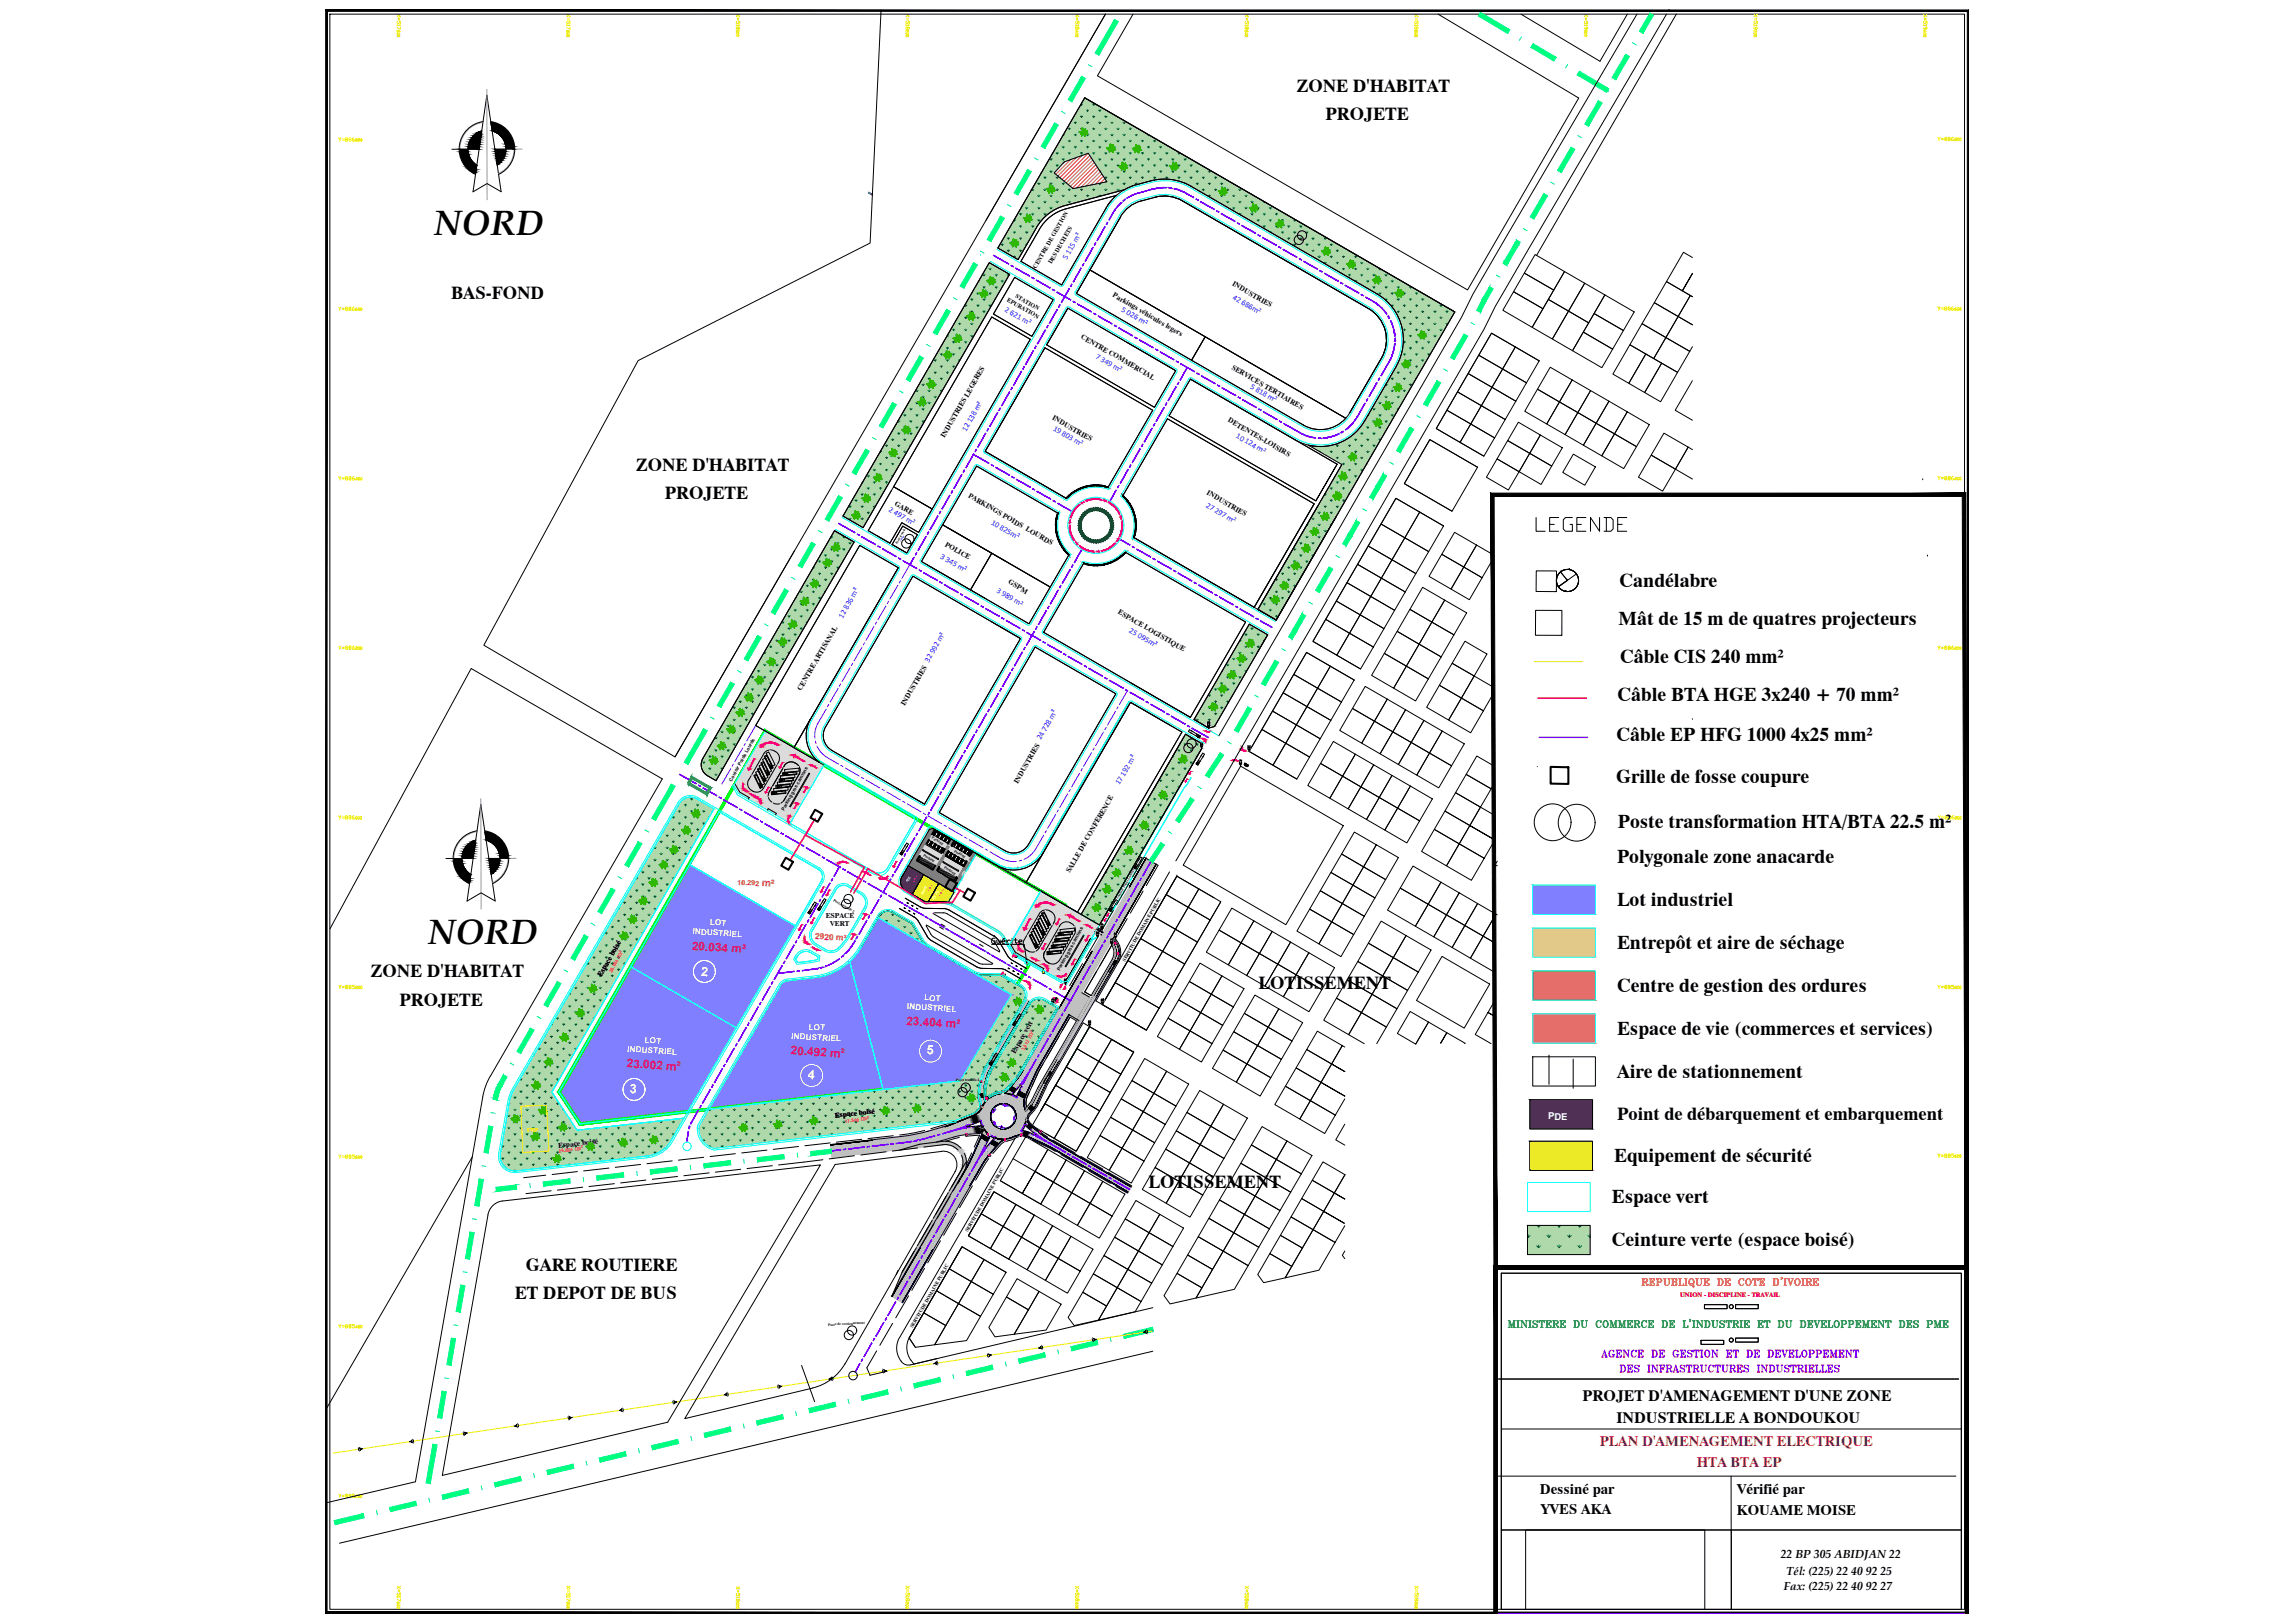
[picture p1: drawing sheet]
<svg xmlns="http://www.w3.org/2000/svg" width="1189mm" height="841mm" viewBox="0 0 1189 841" stroke-linecap="round" stroke-linejoin="round" font-family="sans-serif">
<defs><g id="words">
<g font-size="18.2">
<text x="225" y="122">NORD</text>
<text x="222" y="489">NORD</text>
</g>
<text font-size="11.5" x="795" y="277">LEGENDE</text>
<g font-size="10.1">
<text x="839" y="304">Candélabre</text>
<text x="839" y="324">Mât de 15 m de quatres projecteurs</text>
<text x="840" y="343">Câble CIS 240 mm²</text>
<text x="838" y="363">Câble BTA HGE 3x240 + 70 mm²</text>
<text x="838" y="384">Câble EP HFG 1000 4x25 mm²</text>
<text x="838" y="406">Grille de fosse coupure</text>
<text x="838" y="429">Poste transformation HTA/BTA 22.5 m²</text>
<text x="838" y="447">Polygonale zone anacarde</text>
<text x="838" y="470">Lot industriel</text>
<text x="838" y="492">Entrepôt et aire de séchage</text>
<text x="838" y="514">Centre de gestion des ordures</text>
<text x="838" y="536">Espace de vie (commerces et services)</text>
<text x="838" y="559">Aire de stationnement</text>
<text x="837" y="602">Equipement de sécurité</text>
<text x="835" y="624">Espace vert</text>
<text x="835" y="646">Ceinture verte (espace boisé)</text>
</g>
<g font-size="9.5">
<text x="672" y="47">ZONE D'HABITAT</text>
<text x="687" y="62">PROJETE</text>
<text x="234" y="155">BAS-FOND</text>
<text x="329" y="244">ZONE D'HABITAT</text>
<text x="345" y="259">PROJETE</text>
<text x="192" y="507">ZONE D'HABITAT</text>
<text x="652" y="512">LOTISSEMENT</text>
<text x="207" y="521">PROJETE</text>
<text x="838" y="581">Point de débarquement et embarquement</text>
<text x="595" y="616">LOTISSEMENT</text>
<text x="273" y="658">GARE ROUTIERE</text>
<text x="267" y="673">ET DEPOT DE BUS</text>
</g>
<text font-size="8.8" fill="#ff3f00" x="850" y="668">REPUBLIQUE DE COTE D'IVOIRE</text>
<g font-size="8.2">
<text x="820" y="726">PROJET D'AMENAGEMENT D'UNE ZONE</text>
<text x="838" y="737">INDUSTRIELLE A BONDOUKOU</text>
</g>
<text font-size="7.9" fill="#139b48" x="781" y="689">MINISTERE DU COMMERCE DE L'INDUSTRIE ET DU DEVELOPPEMENT DES PME</text>
<g font-size="7.6" fill="#991b1e">
<text x="829" y="750">PLAN D'AMENAGEMENT ELECTRIQUE</text>
<text x="879" y="760">HTA BTA EP</text>
</g>
<g font-size="7.6">
<text x="798" y="774">Dessiné par</text>
<text x="900" y="774">Vérifié par</text>
<text x="798" y="784">YVES AKA</text>
<text x="900" y="785">KOUAME MOISE</text>
</g>
<g font-size="7.1" fill="#f0f">
<text x="829" y="704">AGENCE DE GESTION ET DE DEVELOPPEMENT</text>
<text x="839" y="712">DES INFRASTRUCTURES INDUSTRIELLES</text>
</g>
<g font-size="6.8" fill="#fff">
<text x="363" y="506" transform="rotate(3 363 506)">2</text>
<text x="480" y="546" transform="rotate(3 480 546)">5</text>
<text x="419" y="559" transform="rotate(4 419 559)">4</text>
<text x="326" y="567" transform="rotate(3 326 567)">3</text>
</g>
<g font-size="6.1" fill="#ed1f24">
<text x="358" y="492" transform="rotate(4 358 492)">20.034 m²</text>
<text x="470" y="531" transform="rotate(4 470 531)">23.404 m²</text>
<text x="410" y="546" transform="rotate(4 410 546)">20.492 m²</text>
<text x="325" y="553" transform="rotate(4 325 553)">23.002 m²</text>
</g>
<g font-size="6.1">
<text x="923" y="807">22 BP 305 ABIDJAN 22</text>
<text x="926" y="816">Tél: (225) 22 40 92 25</text>
<text x="924" y="824">Fax: (225) 22 40 92 27</text>
</g>
<text font-size="5.3" fill="#ed1f24" x="395" y="459" transform="rotate(4 395 459)">m²</text>
<g font-size="4.9" fill="#ff0">
<text x="175" y="74">Y=886.</text>
<text x="1003" y="74">Y=886.</text>
<text x="1003" y="162">Y=886.</text>
<text x="175" y="162">Y=886.</text>
<text x="175" y="250">Y=886.</text>
<text x="1003" y="250">Y=886.</text>
<text x="175" y="426">Y=886.</text>
<text x="1004" y="426">Y=886.</text>
<text x="175" y="514">Y=885.</text>
<text x="1003" y="514">Y=885.</text>
<text x="175" y="601">Y=885.</text>
<text x="1003" y="601">Y=885.</text>
<text x="175" y="689">Y=885.</text>
<text x="175" y="777">Y=885.</text>
</g>
<text font-size="4.9" fill="#fff" x="802" y="580" transform="rotate(1 802 580)">PDE</text>
<g font-size="4.4" fill="#ff0">
<text x="560" y="17" transform="rotate(-90 560 17)">X=518.</text>
<text x="208" y="20" transform="rotate(-90 208 20)">600</text>
<text x="296" y="20" transform="rotate(-90 296 20)">800</text>
<text x="384" y="20" transform="rotate(-90 384 20)">000</text>
<text x="472" y="20" transform="rotate(-90 472 20)">200</text>
<text x="648" y="20" transform="rotate(-90 648 20)">600</text>
<text x="736" y="20" transform="rotate(-90 736 20)">800</text>
<text x="824" y="20" transform="rotate(-90 824 20)">000</text>
<text x="912" y="20" transform="rotate(-90 912 20)">200</text>
<text x="999" y="20" transform="rotate(-90 999 20)">400</text>
<text x="183" y="74">800</text>
<text x="1012" y="74">800</text>
<text x="1012" y="162">600</text>
<text x="183" y="162">600</text>
<text x="183" y="250">400</text>
<text x="1012" y="250">400</text>
<text x="175" y="338">Y=886.</text>
<text x="1003" y="338">Y=886.</text>
<text x="183" y="426">000</text>
<text x="1012" y="426">000</text>
<text x="183" y="514">800</text>
<text x="1012" y="514">800</text>
<text x="272" y="587">STEP</text>
<text x="183" y="601">600</text>
<text x="1012" y="601">600</text>
<text x="183" y="689">400</text>
<text x="183" y="777">200</text>
<text x="560" y="831" transform="rotate(-90 560 831)">X=518.</text>
<text x="208" y="835" transform="rotate(-90 208 835)">600</text>
<text x="296" y="835" transform="rotate(-90 296 835)">800</text>
<text x="384" y="835" transform="rotate(-90 384 835)">000</text>
<text x="472" y="835" transform="rotate(-90 472 835)">200</text>
<text x="648" y="835" transform="rotate(-90 648 835)">600</text>
<text x="736" y="835" transform="rotate(-90 736 835)">800</text>
</g>
<text font-size="4.4" fill="#ed1f24" x="422" y="487" transform="rotate(4 422 487)">2920 m²</text>
<g font-size="4.3" fill="#fff">
<text x="368" y="479" transform="rotate(3 368 479)">LOT</text>
<text x="359" y="484" transform="rotate(4 359 484)">INDUSTRIEL</text>
<text x="479" y="518" transform="rotate(4 479 518)">LOT</text>
<text x="470" y="523" transform="rotate(4 470 523)">INDUSTRIEL</text>
<text x="419" y="534" transform="rotate(4 419 534)">LOT</text>
<text x="410" y="538" transform="rotate(4 410 538)">INDUSTRIEL</text>
<text x="325" y="545" transform="rotate(4 325 545)">INDUSTRIEL</text>
<text x="334" y="540" transform="rotate(3 334 540)">LOT</text>
</g>
<g font-size="4.2" fill="#00f">
<text x="553" y="135" transform="rotate(-60 553 135)">5 115 m²</text>
<text x="639" y="155" transform="rotate(29 639 155)">42 686m²</text>
<text x="520" y="161" transform="rotate(30 520 161)">2 621 m²</text>
<text x="581" y="161" transform="rotate(30 581 161)">5 026 m²</text>
<text x="568" y="185" transform="rotate(30 568 185)">7 349 m²</text>
<text x="648" y="201" transform="rotate(30 648 201)">5 818 m²</text>
<text x="501" y="224" transform="rotate(-60 501 224)">12 138 m²</text>
<text x="546" y="223" transform="rotate(30 546 223)">19 803 m²</text>
<text x="640" y="227" transform="rotate(30 640 227)">10 124 m²</text>
<text x="625" y="263" transform="rotate(30 625 263)">27 297 m²</text>
<text x="460" y="265" transform="rotate(30 460 265)">2 497 m²</text>
<text x="513" y="271" transform="rotate(30 513 271)">10 825m²</text>
<text x="487" y="289" transform="rotate(30 487 289)">3 345 m²</text>
<text x="516" y="307" transform="rotate(30 516 307)">3 989 m²</text>
<text x="437" y="321" transform="rotate(-60 437 321)">12 836 m²</text>
<text x="585" y="327" transform="rotate(29 585 327)">25 095m²</text>
<text x="580" y="407" transform="rotate(-60 580 407)">17 192 m²</text>
</g>
<g font-size="4" fill="#ff0">
<text x="560" y="20" transform="rotate(-90 560 20)">400</text>
<text x="183" y="338">200</text>
<text x="1012" y="338">200</text>
<text x="560" y="835" transform="rotate(-90 560 835)">400</text>
</g>
<g font-size="3.8">
<text x="638" y="148" transform="rotate(30 638 148)">INDUSTRIES</text>
<text x="576" y="154" transform="rotate(30 576 154)">Parkings véhicules legers</text>
<text x="560" y="175" transform="rotate(30 560 175)">CENTRE COMMERCIAL</text>
<text x="638" y="191" transform="rotate(30 638 191)">SERVICES TERTIAIRES</text>
<text x="545" y="217" transform="rotate(30 545 217)">INDUSTRIES</text>
<text x="636" y="218" transform="rotate(30 636 218)">DETENTES-LOISIRS</text>
<text x="490" y="227" transform="rotate(-60 490 227)">INDUSTRIES LEGERES</text>
<text x="502" y="257" transform="rotate(30 502 257)">PARKINGS POIDS LOURDS</text>
<text x="625" y="256" transform="rotate(30 625 256)">INDUSTRIES</text>
<text x="463" y="262" transform="rotate(30 463 262)">GARE</text>
<text x="490" y="283" transform="rotate(30 490 283)">POLICE</text>
<text x="522" y="302" transform="rotate(30 522 302)">GSPM</text>
<text x="579" y="318" transform="rotate(30 579 318)">ESPACE LOGISTIQUE</text>
<text x="415" y="358" transform="rotate(-60 415 358)">CENTRE ARTISANAL</text>
<text x="469" y="366" transform="rotate(-60 469 366)">INDUSTRIES 32 992 m²</text>
<text x="527" y="406" transform="rotate(-60 527 406)">INDUSTRIES 24 728 m²</text>
<text x="554" y="453" transform="rotate(-60 554 453)">SALLE DE CONFERENCE</text>
<text x="428" y="476">ESPACE</text>
<text x="430" y="480">VERT</text>
<text x="312" y="506" transform="rotate(-60 312 506)">Espace boisé</text>
<text x="526" y="546" transform="rotate(-60 526 546)">Espace vert</text>
<text x="433" y="579" transform="rotate(-6 433 579)">Espace boisé</text>
<text x="289" y="595" transform="rotate(-6 289 595)">Espace boisé</text>
</g>
<g font-size="3.7" fill="#fff">
<text x="433" y="424" transform="rotate(31 433 424)">AIRE DE SECHAGE</text>
<text x="367" y="449" transform="rotate(4 367 449)">CENTRE DE GESTION DES</text>
<text x="505" y="451" transform="rotate(30 505 451)">ESPACE DE VIE</text>
</g>
<text font-size="3.7" fill="#ed1f24" x="382" y="458" transform="rotate(3 382 458)">10.292</text>
<g font-size="3.5" fill="#ed1f24">
<text x="321" y="497" transform="rotate(-61 321 497)">m²</text>
<text x="534" y="539" transform="rotate(-61 534 539)">m²</text>
<text x="446" y="581" transform="rotate(-6 446 581)">m²</text>
<text x="298" y="596" transform="rotate(-6 298 596)">m²</text>
</g>
<text font-size="3.4" fill="#fff" x="498" y="453" transform="rotate(30 498 453)">(Commerces et Services)</text>
<text font-size="3.4" fill="#f00" x="871" y="672">UNION - DISCIPLINE - TRAVAIL</text>
<g font-size="3.2">
<text x="545" y="137" transform="rotate(-60 545 137)">DES DECHETS</text>
<text x="537" y="139" transform="rotate(-60 537 139)">CENTRE DE GESTION</text>
<text x="522" y="156" transform="rotate(30 522 156)">EPURATION</text>
<text x="526" y="154" transform="rotate(30 526 154)">STATION</text>
</g>
<g font-size="2.5">
<text x="379" y="405" transform="rotate(-61 379 405)">Couloir Poids Lourds</text>
<text x="406" y="420" transform="rotate(-61 406 420)">Parking gros camions</text>
<text x="549" y="503" transform="rotate(-61 549 503)">Parking gros camions</text>
<text x="583" y="498" transform="rotate(-60 583 498)">SERVITUDE DOMAINE PUBLIC</text>
<text x="502" y="639" transform="rotate(-60 502 639)">SERVITUDE DOMAINE PUBLIC</text>
<text x="473" y="688" transform="rotate(-60 473 688)">SERVITUDE DOMAINE PUBLIC</text>
</g>
<g font-size="2.5" fill="#ed1f24">
<text x="317" y="504" transform="rotate(-60 317 504)">26.954</text>
<text x="531" y="545" transform="rotate(-60 531 545)">3.512</text>
<text x="438" y="582" transform="rotate(-6 438 582)">17.549</text>
<text x="290" y="597" transform="rotate(-6 290 597)">26.954</text>
</g>
<g font-size="1.9">
<text x="483" y="434" transform="rotate(29 483 434)">Parking</text>
<text x="478" y="444" transform="rotate(29 478 444)">Parking</text>
<text x="494" y="441" transform="rotate(29 494 441)">Parking</text>
<text x="489" y="450" transform="rotate(30 489 450)">Parking</text>
<text x="432" y="467" transform="rotate(29 432 467)">Poste transfo 2</text>
<text x="579" y="466" transform="rotate(-60 579 466)">Couloir Poids Lourds</text>
<text x="495" y="560" transform="rotate(-1 495 560)">Poste transfo 1</text>
<text x="429" y="687" transform="rotate(-3 429 687)">Poste de sectionnement</text>
</g>
<text font-size="1.6" x="465" y="282" transform="rotate(-60 465 282)">Poste transfo</text>
<g font-size="1.5" fill="#fff">
<text x="470" y="457" transform="rotate(-60 470 457)">PDE</text>
<text x="478" y="464" transform="rotate(-60 478 464)">GSPM</text>
<text x="484" y="467" transform="rotate(-60 484 467)">POLICE</text>
</g>
<g font-size="1.5" fill="#ed1f24">
<text x="474" y="457" transform="rotate(-60 474 457)">527 m²</text>
<text x="482" y="462" transform="rotate(-60 482 462)">554 m²</text>
<text x="487" y="465" transform="rotate(-60 487 465)">394 m²</text>
</g>
<text font-size="1.3" fill="#00f" x="467" y="281" transform="rotate(-60 467 281)">500 m²</text>
</g></defs>
<!-- layer: hachure industrie -->
<g fill="#7f7fff" stroke="#7f7fff" stroke-width=".52">
<path d="M357 448l55 32h-73z"/>
<path d="M439 500l1-2 1 2z"/>
<path d="M327 501l2 1h-3z"/>
<path d="M342 510h53l-13 22z"/>
<path d="M373 565h85l-11 1z"/>
<path d="M290 566h72l-6 10z"/>
<path d="M455 476l28 15h-37z"/>
<path d="M445 515h79l-26 45z"/>
<path d="M339 480l63 17 10-17zM339 480l63 17h-73z"/>
<path d="M439 500l2 1v-1zM437 501l2-1 2 1z"/>
<path d="M329 497l71 4 2-4zM329 497l71 4h-73z"/>
<path d="M437 501l4 1v-1zM436 502l1-1 4 1z"/>
<path d="M436 502l6 1-1-1zM434 503l2-1 6 1z"/>
<path d="M434 503l8 1v-1zM432 504l2-1 8 1z"/>
<path d="M432 504l10 1v-1zM431 505l1-1 10 1z"/>
<path d="M431 505h11zM429 505h2h11z"/>
<path d="M429 505l13 1v-1zM427 506l2-1 13 1z"/>
<path d="M427 506h15zM425 506h2h15z"/>
<path d="M425 506l18 1zM423 507h20z"/>
<path d="M423 507l20 1v-1zM407 508l16-1 20 1z"/>
<path d="M407 508l36 2v-2zM405 510l2-2 36 2z"/>
<path d="M327 501l68 9 5-9zM327 501l68 9h-53z"/>
<path d="M326 502l16 8-13-8zM326 502l16 8h-20z"/>
<path d="M322 510l60 22-40-22zM322 510l60 22h-73z"/>
<path d="M405 510l53 55-15-55zM405 510l53 55h-85z"/>
<path d="M373 565v1h74zM373 566h74l-80 9z"/>
<path d="M309 532l53 34 20-34zM309 532l53 34h-72z"/>
<path d="M290 566l6 10h60zM296 576h60l-55 6z"/>
<path d="M446 491l40 2-3-2zM446 491l40 2h-41z"/>
<path d="M445 493l44 2-3-2zM445 493l44 2h-46z"/>
<path d="M443 495l49 2-3-2zM443 495l49 2h-50z"/>
<path d="M442 497l53 1-3-1zM442 497l53 1h-55z"/>
<path d="M440 498l84 17-29-17zM440 498l84 17h-79z"/>
<path d="M445 515l11 45h42zM456 560h42l-40 5z"/>
<path d="M794 459l33 15v-15zM794 459l33 15h-33z"/>
</g>
<!-- layer: POLYGONALE -->
<path d="M397 380l154 89h2zM396 378l157 91-156-89zM396 378l-106 188 107-186zM396 378l-106 188h-1zM289 566l12 16-11-16zM289 566l12 16-1 1zM301 582l-1 1 197-24zM300 583l197-24 1 2zM551 469l-54 90 1 2zM551 469h2l-55 92z" fill="#0f0" stroke="#0f0" stroke-width=".52"/>
<!-- layer: espace verts alentour -->
<g fill="#afd9aa" stroke="#afd9aa" stroke-width=".52">
<path d="M357 413h1z"/>
<path d="M299 586l55-7-3 7z"/>
<path d="M265 607h4z"/>
<path d="M504 504l2 1z"/>
<path d="M368 594h10l-5 1z"/>
<path d="M513 136l10 6h-14z"/>
<path d="M465 218h14l-28 49z"/>
<path d="M432 275l11 6h-14z"/>
<path d="M366 401h7v1z"/>
<path d="M460 472h1z"/>
<path d="M647 323l10 6h-13z"/>
<path d="M625 376h1v1z"/>
<path d="M626 376l1 1z"/>
<path d="M626 376h3l-2 1z"/>
<path d="M562 51l50 28h-66z"/>
<path d="M523 118h14l-6 11z"/>
<path d="M678 231h2z"/>
<path d="M664 295h13l-12 21z"/>
<path d="M511 567h2l-1 1z"/>
<path d="M614 380l2 2h-2z"/>
<path d="M610 388h13l-50 86z"/>
<path d="M357 413h2zM356 413h3z"/>
<path d="M356 413h3zM356 413h3z"/>
<path d="M356 413l4 1zM355 414h5z"/>
<path d="M355 414h5zM355 414h5z"/>
<path d="M355 414h6zM355 414h6z"/>
<path d="M355 414h6zM354 414h7z"/>
<path d="M354 414l8 1-1-1zM353 415l1-1 8 1z"/>
<path d="M353 415l11 1-2-1zM353 415l11 1h-11z"/>
<path d="M353 416h12h-1zM353 416h12h-13z"/>
<path d="M352 416l18 3-5-3zM352 416l18 3h-20z"/>
<path d="M350 419l-63 146 83-146zM350 419l-63 146h-21z"/>
<path d="M266 565l20 1 1-1zM266 565l20 1h-20z"/>
<path d="M266 566h20zM266 566h20z"/>
<path d="M266 566l21 2-1-2zM266 566l21 2h-22z"/>
<path d="M265 568l23 1-1-1zM265 568l23 1h-24z"/>
<path d="M264 569l25 2-1-2zM264 569l25 2h-25z"/>
<path d="M264 571l27 2-2-2zM264 571l27 2h-27z"/>
<path d="M264 573l31 6-4-6zM264 573l31 6h-32z"/>
<path d="M263 579l36 7-4-7zM263 579l36 7h-38z"/>
<path d="M261 586l86 7 4-7zM261 586l86 7h-87z"/>
<path d="M260 593l86 1 1-1zM260 593l86 1h-86z"/>
<path d="M260 594l85 1 1-1zM260 594l85 1h-85z"/>
<path d="M260 595l84 1 1-1zM260 595l84 1h-84z"/>
<path d="M260 596l82 1 2-1zM260 596l82 1h-82z"/>
<path d="M260 597h81h1zM260 597h81h-82z"/>
<path d="M259 597h82zM259 597h82z"/>
<path d="M259 597l81 1 1-1zM259 597l81 1h-81z"/>
<path d="M259 598h79h2zM259 598h79h-79z"/>
<path d="M259 598h79zM259 598l79 1z"/>
<path d="M259 599h79zM259 599h78z"/>
<path d="M259 599h78zM259 599h76z"/>
<path d="M259 599l72 1 4-1zM259 599l72 1h-72z"/>
<path d="M259 600l62 1 10-1zM259 600l62 1h-62z"/>
<path d="M259 601l53 1 9-1zM259 601l53 1h-52z"/>
<path d="M260 602l44 1 8-1zM260 602l44 1h-44z"/>
<path d="M260 603l36 1 8-1zM260 603l36 1h-35z"/>
<path d="M261 604h27h8zM261 604h27h-27z"/>
<path d="M261 604l21 1 6-1zM261 604l21 1h-20z"/>
<path d="M262 605l14 1 6-1zM262 605l14 1h-13z"/>
<path d="M263 606h9h4zM263 606h9h-8z"/>
<path d="M264 606h8zM264 606l5 1z"/>
<path d="M265 607h2zM266 607h1z"/>
<path d="M505 505h2zM505 505h2z"/>
<path d="M506 505h2zM506 505h2z"/>
<path d="M506 505h3zM506 505h3z"/>
<path d="M507 505h11zM507 505h11z"/>
<path d="M507 505h12zM507 505h12z"/>
<path d="M507 505l12 1zM507 505l12 1z"/>
<path d="M507 506h12zM507 506h12z"/>
<path d="M507 506l22 5-10-5zM507 506l22 5h-12z"/>
<path d="M517 511l12 1v-1zM517 511l12 1h-11z"/>
<path d="M518 512h12h-1zM518 512h12h-11z"/>
<path d="M519 512l12 1-1-1zM519 512l12 1h-11z"/>
<path d="M520 513l11 1v-1zM520 513l11 1h-10z"/>
<path d="M521 514l10 1v-1zM521 514l10 1h-8z"/>
<path d="M523 515h8zM523 515h8h-7z"/>
<path d="M524 515l7 1zM524 515l7 1z"/>
<path d="M524 516l7 1v-1zM524 516l7 1h-8z"/>
<path d="M523 517h8zM523 517h8h-8z"/>
<path d="M523 517l8 1v-1zM523 517l8 1h-9z"/>
<path d="M522 518l-11 35 20-35zM522 518l-11 35h-9z"/>
<path d="M502 553l8 1 1-1zM502 553l8 1h-9z"/>
<path d="M501 554l8 2 1-2zM501 554l8 2h-9z"/>
<path d="M500 556l9 1v-1zM500 556l9 1h-10z"/>
<path d="M499 557l9 2 1-2zM499 557l9 2h-10z"/>
<path d="M498 559l10 1v-1zM498 559l10 1h-10z"/>
<path d="M498 560l10 1v-1zM487 561l11-1 10 1z"/>
<path d="M487 561l20 2 1-2zM472 563l15-2 20 2z"/>
<path d="M472 563l35 2v-2zM458 565l14-2 35 2z"/>
<path d="M458 565h49zM457 565h50z"/>
<path d="M457 565l50 1v-1zM441 566l16-1 50 1z"/>
<path d="M441 566l66 2v-2zM426 568l15-2 66 2z"/>
<path d="M426 568l81 2v-2zM411 570l15-2 81 2z"/>
<path d="M411 570l97 2-1-2zM395 572l16-2 97 2z"/>
<path d="M395 572h113zM389 572h6h113z"/>
<path d="M389 572l119 1v-1zM382 573l7-1 119 1z"/>
<path d="M382 573l126 1v-1zM375 574l7-1 126 1z"/>
<path d="M375 574l132 1 1-1zM368 575l7-1 132 1z"/>
<path d="M368 575h139zM367 575h140z"/>
<path d="M367 575h139h1zM367 575h139h-139z"/>
<path d="M367 575l139 1v-1zM367 575l139 1h-139z"/>
<path d="M367 576l138 1 1-1zM367 576l138 1h-139z"/>
<path d="M366 577h138h1zM366 577h138h-138z"/>
<path d="M366 577l129 4 9-4zM366 577l129 4h-131z"/>
<path d="M364 581l106 2 25-2zM364 581l106 2h-108z"/>
<path d="M362 583l97 2 11-2zM362 583l97 2h-97z"/>
<path d="M362 585l86 1 11-1zM362 585l86 1h-86z"/>
<path d="M362 586l75 1 11-1zM362 586l75 1h-75z"/>
<path d="M362 587l64 2 11-2zM362 587l64 2h-63z"/>
<path d="M363 589l53 1 10-1zM363 589l53 1h-53z"/>
<path d="M363 590l44 1 9-1zM363 590l44 1h-43z"/>
<path d="M364 591l34 1 9-1zM364 591l34 1h-33z"/>
<path d="M365 592l25 1 8-1zM365 592l25 1h-24z"/>
<path d="M366 593l17 1 7-1zM366 593l17 1h-16z"/>
<path d="M367 594h11h5zM367 594h11h-10z"/>
<path d="M368 594l1 1h4zM369 595h4z"/>
<path d="M509 142l-30 76 44-76zM509 142l-30 76h-14z"/>
<path d="M465 218l-28 49h14zM437 267h14l-4 6z"/>
<path d="M429 281l-34 82 48-82zM429 281l-34 82h-13z"/>
<path d="M382 363l-4 30 17-30zM382 363l-4 30h-14z"/>
<path d="M364 393l13 1 1-1zM364 393l13 1h-13z"/>
<path d="M364 394l13 1v-1zM364 394l13 1h-13z"/>
<path d="M364 395l12 1 1-1zM364 395l12 1h-13z"/>
<path d="M363 396l12 1 1-1zM363 396l12 1h-12z"/>
<path d="M363 397l12 1v-1zM363 397l12 1h-11z"/>
<path d="M364 398l10 1 1-1zM364 398l10 1h-10z"/>
<path d="M364 399l10 1v-1zM364 399l10 1h-10z"/>
<path d="M364 400l9 1 1-1zM364 400l9 1h-8z"/>
<path d="M365 401h8zM365 401h8h-7z"/>
<path d="M366 401l1 1h6zM367 402h6l-2 3z"/>
<path d="M460 472h1zM459 472h2z"/>
<path d="M459 472h2zM459 472h2z"/>
<path d="M459 472l3 1zM458 473h4z"/>
<path d="M458 473h4zM458 473h4z"/>
<path d="M458 473h5zM457 473h6z"/>
<path d="M457 473h6zM457 473h6z"/>
<path d="M457 473l7 1-1-1zM457 474v-1l7 1z"/>
<path d="M457 474h7zM457 474h7z"/>
<path d="M456 474h9zM456 474h9h-9z"/>
<path d="M456 474l10 1-1-1zM456 474l10 1h-10z"/>
<path d="M456 475l11 1-1-1zM456 475l11 1h-12z"/>
<path d="M455 476l17 2-5-2zM455 476l17 2h-12z"/>
<path d="M460 478h12zM460 478h12z"/>
<path d="M460 478l13 1zM460 478l13 1z"/>
<path d="M461 479h12zM461 479h12z"/>
<path d="M461 479l17 8-5-8zM461 479l17 8h-3z"/>
<path d="M475 487l3 1v-1zM475 487l3 1h-1z"/>
<path d="M477 488l2 1-1-1zM477 488l2 1z"/>
<path d="M478 489l2 1zM478 489l2 1z"/>
<path d="M480 490h1zM480 490h1z"/>
<path d="M644 329l-12 44 25-44zM644 329l-12 44h-13z"/>
<path d="M619 373l12 1 1-1zM619 373l12 1h-10z"/>
<path d="M627 374h4zM627 374h4z"/>
<path d="M621 374h5zM621 374h5z"/>
<path d="M627 374h4zM627 374l3 1z"/>
<path d="M621 374l5 1zM621 374l5 1z"/>
<path d="M627 375h3zM627 375h3h-3z"/>
<path d="M622 375h4zM622 375h4z"/>
<path d="M627 375h3zM627 375h3z"/>
<path d="M623 375h3zM623 375h3z"/>
<path d="M627 375l3 1v-1zM627 375l3 1h-3z"/>
<path d="M623 375l3 1v-1zM623 375l3 1z"/>
<path d="M627 376h3zM627 376h3z"/>
<path d="M624 376h2zM624 376h2z"/>
<path d="M627 376h3zM627 376h2z"/>
<path d="M625 376h1zM625 376h1z"/>
<path d="M626 376h3zM626 376h3z"/>
<path d="M625 376h1zM625 376h1z"/>
<path d="M546 79l6 5 12-5zM546 79l6 5h-9z"/>
<path d="M564 79l59 7-11-7zM564 79l59 7h-55z"/>
<path d="M543 84l3 6 6-6zM543 84l3 6h-6z"/>
<path d="M568 86l67 7-12-7zM568 86l67 7h-62z"/>
<path d="M573 93h29zM573 93h31z"/>
<path d="M604 93h31zM604 93h31z"/>
<path d="M573 93h29zM573 93h27z"/>
<path d="M606 93h30zM606 93h30z"/>
<path d="M573 93h27zM573 93h25z"/>
<path d="M608 93l28 1v-1zM608 93l28 1z"/>
<path d="M573 93l23 1 2-1zM573 93l23 1h-23z"/>
<path d="M610 94h27h-1zM610 94h27h-25z"/>
<path d="M573 94h22h1zM573 94h22h-21z"/>
<path d="M612 94l26 1-1-1zM612 94l26 1h-24z"/>
<path d="M614 95l26 1-2-1zM614 95l26 1h-25z"/>
<path d="M574 94l15 2 6-2zM567 96l7-2 15 2z"/>
<path d="M567 96h21h1zM564 96h3h21z"/>
<path d="M615 96l26 1-1-1zM615 96l26 1h-24z"/>
<path d="M564 96l22 1 2-1zM561 97l3-1 22 1z"/>
<path d="M561 97h23h2zM558 97h3h23z"/>
<path d="M540 90l16 7-10-7zM540 90l16 7h-21z"/>
<path d="M558 97h26zM556 98h28z"/>
<path d="M535 97l21 1zM535 97l21 1z"/>
<path d="M535 98h48h1zM535 98h48h-48z"/>
<path d="M535 98l17 9 31-9zM535 98l17 9h-22z"/>
<path d="M530 107h20h2zM530 107h20h-20z"/>
<path d="M530 107l18 1 2-1zM530 107l18 1h-19z"/>
<path d="M529 108l18 1 1-1zM529 108l18 1h-18z"/>
<path d="M529 109l16 1 2-1zM529 109l16 1h-17z"/>
<path d="M528 110l15 1 2-1zM528 110l15 1h-16z"/>
<path d="M527 111l15 1 1-1zM527 111l15 1h-15z"/>
<path d="M527 112l14 1 1-1zM527 112l14 1h-15z"/>
<path d="M526 113l13 2 2-2zM526 113l13 2h-14z"/>
<path d="M525 115l13 1 1-1zM525 115l13 1h-14z"/>
<path d="M524 116l13 2 1-2zM524 116l13 2h-14z"/>
<path d="M523 118l-6 11h14zM517 129h14l-3 6z"/>
<path d="M617 97l121 55-97-55zM617 97l121 55h-24z"/>
<path d="M714 152l26 1-2-1zM714 152l26 1h-25z"/>
<path d="M715 153l27 2-2-2zM715 153l27 2h-25z"/>
<path d="M717 155l27 1-2-1zM717 155l27 1h-25z"/>
<path d="M719 156l28 1-3-1zM719 156l28 1h-27z"/>
<path d="M720 157l29 2-2-2zM720 157l29 2h-28z"/>
<path d="M721 159l31 2-3-2zM721 159l31 2h-29z"/>
<path d="M723 161l31 1-2-1zM723 161l31 1h-31z"/>
<path d="M723 162h31zM723 162h31h-30z"/>
<path d="M724 162l28 2 2-2zM724 162l28 2h-27z"/>
<path d="M725 164l26 2 1-2zM725 164l26 2h-26z"/>
<path d="M725 166l25 2 1-2zM725 166l25 2h-24z"/>
<path d="M726 168l23 2 1-2zM726 168l23 2h-22z"/>
<path d="M727 170l21 2 1-2zM727 170l21 2h-21z"/>
<path d="M727 172l20 2 1-2zM727 172l20 2h-20z"/>
<path d="M727 174l19 2 1-2zM727 174l19 2h-19z"/>
<path d="M727 176l17 2 2-2zM727 176l17 2h-17z"/>
<path d="M727 178l16 2 1-2zM727 178l16 2h-16z"/>
<path d="M727 180l15 2 1-2zM727 180l15 2h-15z"/>
<path d="M727 182l14 2 1-2zM727 182l14 2h-15z"/>
<path d="M726 184l14 2 1-2zM726 184l14 2h-15z"/>
<path d="M725 186l14 2 1-2zM725 186l14 2h-14z"/>
<path d="M725 188l13 2 1-2zM725 188l13 2h-14z"/>
<path d="M724 190l-3 28 17-28zM724 190l-3 28h-14z"/>
<path d="M707 218l13 2 1-2zM707 218l13 2h-14z"/>
<path d="M706 220l13 2 1-2zM706 220l13 2h-14z"/>
<path d="M705 222l13 1 1-1zM705 222l13 1h-15z"/>
<path d="M703 223l14 2 1-2zM702 225l1-2 14 2z"/>
<path d="M702 225l15 1v-1zM700 226l2-1 15 1z"/>
<path d="M700 226l16 1 1-1zM698 227l2-1 16 1z"/>
<path d="M698 227l17 1 1-1zM697 228l1-1 17 1z"/>
<path d="M697 228l18 1v-1zM695 229l2-1 18 1z"/>
<path d="M695 229l19 1 1-1zM693 230l2-1 19 1z"/>
<path d="M693 230l21 1v-1zM691 231l2-1 21 1z"/>
<path d="M691 231h23zM689 231h2h23z"/>
<path d="M679 231h1zM679 231h1z"/>
<path d="M689 231h25zM687 231h27z"/>
<path d="M679 231h3zM679 231h3z"/>
<path d="M687 231h27zM684 231h29z"/>
<path d="M679 231h5zM679 231h5z"/>
<path d="M679 231l29 10 5-10zM679 231l29 10h-13z"/>
<path d="M695 241l8 8 5-8zM695 241l8 8h-12z"/>
<path d="M691 249l2 17 10-17zM691 249l2 17h-12z"/>
<path d="M681 266l-4 29 16-29zM681 266l-4 29h-13z"/>
<path d="M664 295l-12 21h13zM652 316h13l-4 5z"/>
<path d="M538 518h1zM538 518h1zM538 518h1z"/>
<path d="M538 518h2zM537 518h3zM537 518h3zM537 518h3z"/>
<path d="M537 518h4zM536 518h5z"/>
<path d="M536 518h5zM536 518h5z"/>
<path d="M536 518l6 1-1-1zM535 519l1-1 6 1z"/>
<path d="M535 519h8h-1zM534 519h1h8z"/>
<path d="M534 519l10 1-1-1zM534 519l10 1h-10z"/>
<path d="M534 520l14 2-4-2zM534 520l14 2h-15z"/>
<path d="M533 522l-4 32 19-32zM533 522l-4 32h-15z"/>
<path d="M514 554l15 1v-1zM514 554l15 1h-15z"/>
<path d="M514 555l14 1 1-1zM514 555l14 1h-15z"/>
<path d="M513 556h15zM513 556h15z"/>
<path d="M513 556l14 1 1-1zM513 556l14 1h-14z"/>
<path d="M513 557l13 1 1-1zM513 557l13 1h-14z"/>
<path d="M512 558l14 1v-1zM512 558l14 1h-14z"/>
<path d="M512 559l13 1 1-1zM512 559l13 1h-13z"/>
<path d="M512 560l12 1 1-1zM512 560l12 1h-12z"/>
<path d="M512 561l11 2 1-2zM512 561l11 2h-12z"/>
<path d="M511 563l11 1 1-1zM511 563l11 1h-11z"/>
<path d="M511 564h10h1zM511 564h10h-10z"/>
<path d="M511 564h10zM511 564h10z"/>
<path d="M511 564l10 1v-1zM511 564l10 1h-10z"/>
<path d="M511 565h10zM511 565h9z"/>
<path d="M511 565h9zM511 565h8z"/>
<path d="M511 565h8zM511 565l7 1z"/>
<path d="M511 566h7zM511 566h6z"/>
<path d="M511 566h6zM511 566h6z"/>
<path d="M511 566h6zM511 566h5z"/>
<path d="M511 566l3 1 2-1zM511 566l3 1h-3z"/>
<path d="M511 567h2h1zM511 567h2h-2z"/>
<path d="M511 567h2zM511 567h2z"/>
<path d="M511 567v1h1zM511 568h1l-1 1z"/>
<path d="M614 382l8 3-6-3zM614 382l8 3h-10z"/>
<path d="M612 385l11 3-1-3zM612 385l11 3h-13z"/>
<path d="M610 388l-50 86h13zM560 474h13l-3 5z"/>
<path d="M792 635l32 15v-15zM792 635l32 15h-32z"/>
</g>
<g fill="none" stroke="#136734" stroke-width=".52">
<path d="M560 54v1M560 60v1M561 54l-1 1M563 57l1 1M564 57v1M566 54l1 1M567 54v1M567 60v1M569 57l1 1M570 57v1M571 57l-1 1M573 60v1"/>
<path d="M547 79l1 1M548 79v1M550 76l1 1M551 70h.1M551 76v1M552 70h-1M552 76l-1 1M554 79v1M554 73h.1M554 67h.1M554 66v1M555 67h-1"/>
<path d="M555 73h-1M555 79l-1 1M557 76v1M557 70h.1M557 63v1M557 69v1M558 63l-1 1M558 70h-1M558 76l-1 1M560 79v1M560 73h.1M560 67h.1"/>
<path d="M560 66v1M561 60l-1 1M561 67h-1M561 73h-1M561 79l-1 1M563 76l1 1M563 70h1M563 63l1 1M564 63v1M564 69v1M564 76v1M564 70h.1"/>
<path d="M566 79l1 1M566 73h1M566 67h1M566 60l1 1M567 66v1M567 73h.1M567 79v1M567 67h.1M569 76l1 1M569 70h1M569 63l1 1M570 63v1"/>
<path d="M570 69v1M570 76v1M571 63l-1 1M571 70h-1M571 76l-1 1M573 79v1M573 73h.1M573 67h.1M573 66v1M574 79l-1 1M574 60l-1 1M574 67h-1"/>
<path d="M574 73h-1M576 76v1M576 70h.1M576 63v1M576 69v1M577 76l-1 1M577 63l-1 1M577 70h-1M579 79v1M579 73h.1M579 67h.1M579 60v1"/>
<path d="M579 61h.1M579 66v1M580 61h-1M580 73h-1M580 79l-1 1M580 67h-1M582 76l1 1M582 70h1M582 63l1 1M583 63v1M583 69v1M583 76v1"/>
<path d="M583 70h.1M585 79l1 1M585 73h1M585 67h1M586 66v1M586 73h.1M586 79v1M586 67h.1M588 76l1 1M588 70h1M589 69v1M589 76v1"/>
<path d="M589 70h.1M591 79l1 1M591 73h1M592 73h.1M592 79v1M593 73h-1M593 79l-1 1M595 76v1M595 70h.1M596 70h-1M596 76l-1 1M598 79v1"/>
<path d="M598 73h.1M599 73h-1M599 79l-1 1M601 76l1 1M602 76v1M604 79l1 1M605 79v1M610 79l1 1M611 79v1M612 79l-1 1M535 98v1M536 98l-1 1"/>
<path d="M538 95v1M539 95l-1 1M541 98l1 1M541 92h1M542 92h.1M542 98v1M542 85v1M544 95l1 1M544 89h1M544 82l1 1M545 82v1M545 88v1"/>
<path d="M545 95v1M545 89h.1M547 98l1 1M547 92h1M547 85l1 1M548 85v1M548 92h.1M548 98v1M550 95l1 1M550 82l1 1M551 82v1M551 95v1"/>
<path d="M552 82l-1 1M552 95l-1 1M554 98v1M555 98l-1 1M560 98v1M561 98l-1 1M566 98l1 1M567 98v1M569 82l1 1M569 95l1 1M570 82v1M570 88v1"/>
<path d="M570 95v1M571 82l-1 1M571 95l-1 1M571 89h-1M573 98v1M573 92h.1M573 85v1M574 85l-1 1M574 92h-1M574 98l-1 1M576 95v1M576 89h.1"/>
<path d="M576 82v1M576 88v1M577 82l-1 1M577 89h-1M577 95l-1 1M579 98v1M579 92h.1M579 85v1M580 85l-1 1M580 92h-1M580 98l-1 1M582 95l1 1"/>
<path d="M582 89h1M582 82l1 1M583 82v1M583 88v1M583 95v1M583 89h.1M585 92h1M585 85l1 1M586 85v1M586 92h.1M588 95l1 1M588 89h1"/>
<path d="M588 82l1 1M589 82v1M589 88v1M589 95v1M589 89h.1M591 92h1M591 85l1 1M592 85v1M592 92h.1M593 85l-1 1M593 92h-1M595 89h.1"/>
<path d="M595 82v1M595 88v1M596 82l-1 1M596 89h-1M598 92h.1M598 85v1M599 85l-1 1M599 92h-1M601 89h1M601 82l1 1M602 82v1M602 88v1"/>
<path d="M602 89h.1M604 92h1M604 85l1 1M605 85v1M605 92h.1M607 89h1M607 82l1 1M608 82v1M608 88v1M608 89h.1M610 92h1M610 85l1 1"/>
<path d="M611 85v1M611 92h.1M612 85l-1 1M612 92h-1M614 89h.1M614 82v1M614 88v1M614 95h.1M615 82l-1 1M615 89h-1M615 95h.1M617 92h.1"/>
<path d="M617 85v1M618 85l-1 1M618 92h-1M620 95v1M620 89h.1M620 88v1M621 95l-1 1M621 89h-1M623 98l1 1M623 92h1M624 92h.1M624 98v1"/>
<path d="M626 95l1 1M626 89h1M627 88v1M627 95v1M627 89h.1M629 98l1 1M629 92h1M630 92h.1M630 98v1M631 92h-1M631 98l-1 1M633 95v1"/>
<path d="M634 95l-1 1M636 98v1M637 98l-1 1M639 95v1M640 95l-1 1M642 98l1 1M643 98v1M525 114l1 1M526 114v1M526 120v1M528 117l1 1M528 111h1"/>
<path d="M529 110v1M529 117v1M530 111h-1M530 117l-1 1M531 114l1 1M531 108h1M532 107v1M532 114v1M532 120v1M533 108h-1M533 114l-1 1M535 117v1"/>
<path d="M535 111h.1M535 104v1M535 110v1M536 117l-1 1M536 104l-1 1M536 111h-1M538 114v1M538 108h.1M538 101v1M538 107v1M539 114l-1 1M539 101l-1 1"/>
<path d="M539 108h-1M541 111h1M541 104l1 1M542 104v1M542 110v1M542 111h.1M544 108h1M544 101l1 1M545 101v1M545 107v1M545 108h.1M547 104l1 1"/>
<path d="M548 104v1M550 101l1 1M551 101v1M552 101l-1 1M554 104v1M555 104l-1 1M557 101v1M558 101l-1 1M560 104h.1M563 101l1 1M564 101v1M569 101l1 1"/>
<path d="M570 101v1M571 101l-1 1M626 101l1 1M627 101v1M633 101v1M634 101l-1 1M636 104v1M637 104l-1 1M639 108h.1M639 101v1M639 107v1M640 101l-1 1"/>
<path d="M640 108h-1M642 111h.1M642 104l1 1M643 104v1M643 110v1M643 111h.1M645 108h1M645 101l1 1M646 101v1M646 107v1M646 108h.1M648 111h1"/>
<path d="M648 104l1 1M649 104v1M649 110v1M649 111h.1M651 114l1 1M651 108h1M652 107v1M652 114v1M653 108h-1M653 114l-1 1M655 117v1M655 111h.1"/>
<path d="M655 104v1M655 105h.1M655 110v1M656 105h-1M656 117l-1 1M656 111h-1M658 114v1M658 108h.1M658 107v1M658 120h.1M659 114l-1 1M659 108h-1"/>
<path d="M661 117l1 1M661 111h1M662 110v1M662 117v1M662 111h.1M664 114l1 1M665 114v1M665 120v1M667 117l1 1M668 117v1M670 114l1 1M671 114v1"/>
<path d="M671 120v1M672 114l-1 1M674 117v1M675 117l-1 1M677 120v1M513 139v1M514 139l-1 1M519 127h.1M519 126v1M520 127h-1M522 130h1M522 123l1 1"/>
<path d="M523 123v1M523 129v1M523 130h.1M525 133h1M525 127h1M525 120l1 1M526 126v1M526 133h.1M526 127h.1M528 130h1M528 123l1 1M529 123v1"/>
<path d="M529 129v1M530 123l-1 1M530 130h-1M531 127h1M531 120l1 1M532 126v1M533 120l-1 1M659 120h.1M664 120l1 1M667 123l1 1M668 123v1M670 127h1"/>
<path d="M670 120l1 1M671 126v1M672 127h-1M672 120l-1 1M674 123v1M675 123l-1 1M675 130h.1M677 127h.1M677 126v1M678 120l-1 1M678 127h-1M680 130h.1"/>
<path d="M680 123v1M680 129v1M681 123l-1 1M681 130h-1M683 133h1M683 127h1M684 126v1M684 133h.1M684 127h.1M686 136l1 1M686 130h1M686 123l1 1"/>
<path d="M687 123v1M687 129v1M687 136v1M687 130h.1M689 133h1M689 127h1M690 126v1M690 133h.1M691 127h-1M691 133h-1M692 136l1 1M692 130h1"/>
<path d="M693 129v1M693 136v1M694 130h-1M694 136l-1 1M696 139v1M696 133h.1M697 139l-1 1M697 133h-1M699 136v1M699 130h.1M700 130h-1M700 136l-1 1"/>
<path d="M702 139l1 1M702 133h1M703 133h.1M703 139v1M705 136l1 1M706 136v1M708 139l1 1M709 139v1M715 139v1M716 139l-1 1M500 158l1 1M501 158v1"/>
<path d="M503 155l1 1M504 155v1M506 158l1 1M506 152h1M507 152h.1M507 158v1M507 145v1M509 155l1 1M509 149h1M509 142l1 1M510 142v1M510 148v1"/>
<path d="M510 155v1M511 142l-1 1M511 149h-1M511 155l-1 1M513 158v1M513 152h.1M513 145v1M514 145l-1 1M514 152h-1M514 158l-1 1M516 155h.1M516 149h.1"/>
<path d="M516 142v1M516 148v1M517 142l-1 1M517 149h-1M519 145v1M520 145l-1 1M522 142l1 1M523 142v1M523 143h.1M699 142v1M700 142l-1 1M702 145v1"/>
<path d="M703 145v1M705 142l1 1M706 142v1M708 145l1 1M709 145v1M711 149h1M711 142l1 1M712 142v1M712 148v1M713 142l-1 1M713 149h-1M715 152h.1"/>
<path d="M715 145v1M716 145l-1 1M716 152h-1M718 155v1M718 149h.1M718 142v1M718 148v1M719 142l-1 1M719 155l-1 1M719 149h-1M721 158l1 1M721 152h1"/>
<path d="M721 145l1 1M722 145v1M722 152h.1M722 158v1M724 155l1 1M724 149h1M725 148v1M725 155v1M725 149h.1M727 158l1 1M727 152h1M728 152h.1"/>
<path d="M728 158v1M730 155l1 1M730 149h1M731 148v1M731 155v1M732 149h-1M732 155l-1 1M734 158v1M734 152h.1M735 158l-1 1M735 152h-1M737 155v1"/>
<path d="M738 155l-1 1M740 158v1M741 158l-1 1M746 158l1 1M747 158v1M491 174h.1M491 180v1M492 174h-1M494 177v1M494 171h.1M494 170v1M495 171h-1"/>
<path d="M495 177l-1 1M497 174h.1M497 168h.1M497 167v1M497 180v1M498 168h-1M498 174h-1M500 177l1 1M500 171h1M500 164l1 1M501 164v1M501 170v1"/>
<path d="M501 177v1M501 171h.1M503 174h1M503 168h1M503 161l1 1M504 161v1M504 167v1M504 174h.1M504 168h.1M506 171h1M506 164l1 1M507 164v1"/>
<path d="M509 161l1 1M510 161v1M511 161l-1 1M724 161l1 1M725 161v1M727 171h1M727 164l1 1M727 177l1 1M728 164v1M728 170v1M728 177v1M728 171h.1"/>
<path d="M730 174h1M730 168h1M730 161l1 1M731 161v1M731 167v1M731 174h.1M731 180v1M732 161l-1 1M732 168h-1M732 174h-1M734 177v1M734 171h.1"/>
<path d="M734 164v1M734 170v1M735 164l-1 1M735 171h-1M735 177l-1 1M737 174h.1M737 168h.1M737 161v1M737 167v1M737 180v1M738 161l-1 1M738 168h-1"/>
<path d="M738 174h-1M740 177v1M740 171h.1M740 164v1M740 170v1M741 177l-1 1M741 164l-1 1M741 171h-1M743 174h1M743 168h1M743 161l1 1M744 161v1"/>
<path d="M744 167v1M744 174h.1M744 168h.1M746 171h1M746 164l1 1M747 164v1M747 170v1M747 171h.1M749 168h1M749 161l1 1M750 161v1M750 167v1"/>
<path d="M750 168h.1M751 161l-1 1M478 199v1M479 199l-1 1M481 196l1 1M481 190h1M482 190h.1M482 196v1M484 199l1 1M484 193h1M484 187h1M485 186v1"/>
<path d="M485 193h.1M485 199v1M485 187h.1M487 196l1 1M487 190h1M487 183l1 1M488 183v1M488 189v1M488 196v1M488 190h.1M490 193h1M490 187h1"/>
<path d="M490 180l1 1M491 186v1M491 193h.1M492 180l-1 1M492 187h-1M492 193h-1M494 190h.1M494 183v1M494 189v1M495 183l-1 1M495 190h-1M497 187h.1"/>
<path d="M497 186v1M498 180l-1 1M718 199v1M719 199l-1 1M721 196l1 1M722 196v1M724 199l1 1M724 193h1M725 193h.1M725 199v1M727 196l1 1M727 190h1"/>
<path d="M727 183l1 1M728 183v1M728 189v1M728 196v1M728 190h.1M730 199l1 1M730 193h1M730 187h1M730 180l1 1M731 186v1M731 193h.1M731 199v1"/>
<path d="M732 187h-1M732 199l-1 1M732 180l-1 1M732 193h-1M734 196h.1M734 190h.1M734 183v1M734 189v1M735 183l-1 1M735 190h-1M737 187h.1M737 186v1"/>
<path d="M738 180l-1 1M738 187h-1M740 183v1M741 183l-1 1M743 180h.1M465 218l1 1M466 218v1M468 215l1 1M469 215v1M470 215l-1 1M472 218v1M472 212h.1"/>
<path d="M473 212h-1M473 218l-1 1M475 215v1M475 209h.1M475 202v1M475 208v1M476 202l-1 1M476 209h-1M476 215l-1 1M478 218v1M478 212h.1M478 205v1"/>
<path d="M479 205l-1 1M479 212h-1M479 218l-1 1M481 215h.1M481 209h1M481 202l1 1M482 202v1M482 208v1M482 209h.1M484 205l1 1M485 205v1M487 202l1 1"/>
<path d="M488 202v1M709 215v1M711 218l1 1M711 212h1M712 212h.1M712 218v1M713 218l-1 1M713 212h-1M715 215v1M715 209h.1M715 208v1M716 215l-1 1"/>
<path d="M716 209h-1M718 218v1M718 212h.1M718 205v1M719 212h-1M719 218l-1 1M719 205l-1 1M721 215l1 1M721 209h1M721 202l1 1M722 202v1M722 208v1"/>
<path d="M722 215v1M722 209h.1M724 212h1M724 205l1 1M725 205v1M725 212h.1M727 202l1 1M728 202v1M456 234h.1M456 240v1M457 234h-1M459 237v1"/>
<path d="M459 231h.1M459 230v1M460 231h-1M460 237l-1 1M462 234h1M462 228h1M463 227v1M463 234h.1M463 240v1M463 228h.1M465 237l1 1M465 231h1"/>
<path d="M465 224l1 1M466 224v1M466 230v1M466 237v1M466 231h.1M468 234h1M468 228h1M468 221l1 1M469 221v1M469 227v1M469 234h.1M470 221l-1 1"/>
<path d="M470 228h-1M470 234h-1M472 231h.1M472 224v1M472 230v1M473 224l-1 1M475 221v1M476 221l-1 1M680 231h.1M681 231h-1M684 234h.1M689 234h1"/>
<path d="M690 234h.1M691 234h-1M692 237l1 1M692 231h1M693 230v1M693 237v1M694 237l-1 1M694 231h-1M696 234h.1M696 240v1M697 234h-1M699 237v1"/>
<path d="M699 231h.1M699 230v1M700 231h-1M700 237l-1 1M702 234h1M702 228h1M703 227v1M703 234h.1M703 240v1M703 228h.1M705 237l1 1M705 231h1"/>
<path d="M705 224l1 1M706 224v1M706 230v1M706 237v1M706 231h.1M708 234h1M708 228h1M708 221l1 1M709 221v1M709 227v1M709 234h.1M709 228h.1"/>
<path d="M711 231h1M711 224l1 1M712 224v1M712 230v1M713 224l-1 1M713 231h-1M715 228h.1M715 221v1M715 227v1M716 228h-1M716 221l-1 1M443 259l1 1"/>
<path d="M444 259v1M446 256l1 1M447 250h.1M447 256v1M449 259l1 1M449 253h1M449 247h1M450 246v1M450 253h.1M450 259v1M451 247h-1M451 253h-1"/>
<path d="M451 259l-1 1M453 256v1M453 250h.1M453 243v1M453 249v1M454 243l-1 1M454 250h-1M454 256l-1 1M456 253h.1M456 247h.1M456 246v1M457 240l-1 1"/>
<path d="M457 247h-1M457 253h-1M459 250h.1M459 243v1M459 249v1M460 243l-1 1M460 250h-1M462 240l1 1M463 246v1h-1M686 256l1 1M687 256v1M689 259l1 1"/>
<path d="M689 253h1M690 253h.1M690 259v1M691 259l-1 1M691 253h-1M692 256l1 1M692 250h1M693 249v1M693 256v1M694 256l-1 1M694 250h-1M696 259v1"/>
<path d="M696 253h.1M696 247h.1M696 246v1M697 240l-1 1M697 259l-1 1M697 253h-1M697 247h-1M699 256h.1M699 250h.1M699 243v1M699 249v1M700 250h-1"/>
<path d="M700 243l-1 1M702 247h1M702 240l1 1M703 246v1M703 247h.1M705 243l1 1M706 243v1M708 240h.1M431 278v1M432 278l-1 1M437 278v1M438 278l-1 1"/>
<path d="M440 269h1M440 262l1 1M441 262v1M441 268v1M441 269h.1M443 265l1 1M444 265v1M446 269h1M446 262l1 1M447 262v1M447 268v1M447 269h.1"/>
<path d="M449 265l1 1M450 265v1M451 265l-1 1M453 262v1M454 262l-1 1M677 278v1M677 272h.1M678 278l-1 1M678 272h-1M680 275v1M680 269h.1M680 268v1"/>
<path d="M681 275l-1 1M681 269h-1M683 278l1 1M683 272h1M683 265l1 1M684 265v1M684 272h.1M684 278v1M686 275l1 1M686 269h1M686 262l1 1M687 262v1"/>
<path d="M687 268v1M687 275v1M687 269h.1M689 272h1M689 265l1 1M690 265v1M690 272h.1M691 265l-1 1M692 262l1 1M693 262v1M694 262l-1 1M421 294h1"/>
<path d="M422 294h.1M422 300v1M424 297l1 1M424 291h1M425 290v1M425 297v1M425 291h.1M427 294h1M427 288h1M428 287v1M428 294h.1M428 300v1"/>
<path d="M428 288h.1M430 297l1 1M430 291h1M430 284l1 1M431 284v1M431 290v1M431 297v1M432 284l-1 1M432 291h-1M432 297l-1 1M434 294h.1M434 288h.1"/>
<path d="M434 281v1M434 287v1M435 281l-1 1M435 288h-1M435 294h-1M437 291h.1M437 284v1M438 284l-1 1M440 281l1 1M441 281v1M662 300v1M664 297l1 1"/>
<path d="M665 297v1M667 294h1M668 294h.1M668 300v1M668 288h.1M670 297l1 1M670 291h1M670 284l1 1M671 284v1M671 290v1M671 297v1M672 284l-1 1"/>
<path d="M672 291h-1M672 297l-1 1M674 294h.1M674 288h.1M674 281v1M674 287v1M675 281l-1 1M675 294h-1M675 288h-1M677 291h.1M677 284v1M677 290v1"/>
<path d="M678 284l-1 1M678 291h-1M680 288h.1M680 281v1M680 287v1M681 288h-1M681 281l-1 1M408 319l1 1M409 319v1M410 319l-1 1M412 316v1M413 310h-1"/>
<path d="M413 316l-1 1M415 319v1M415 313h.1M415 306v1M416 306l-1 1M416 313h-1M416 319l-1 1M418 316v1M418 310h.1M418 303v1M418 309v1M419 303l-1 1"/>
<path d="M419 310h-1M419 316l-1 1M421 313h1M421 306l1 1M421 300l1 1M422 306v1M422 313h.1M424 310h1M424 303l1 1M425 303v1M425 309v1M425 310h.1"/>
<path d="M427 306l1 1M427 300l1 1M652 316h.1M653 316h-1M655 313h.1M656 313h-1M658 316v1M658 310h.1M658 309v1M659 310h-1M659 316l-1 1M661 319l1 1v-1"/>
<path d="M661 313h1M661 306l1 1M661 300l1 1M662 306v1M662 313h.1M662 319v1M664 316h.1M664 310h1M664 303l1 1M665 303v1M665 309v1M665 310h.1"/>
<path d="M667 306l1 1M667 300l1 1M668 306v1M670 303l1 1M671 303v1M672 303l-1 1M674 300h.1M396 338v1M397 338l-1 1M399 335h.1M400 335h-1M402 338l1 1"/>
<path d="M402 332h1M403 332h.1M403 338v1M405 335h1M405 329h1M405 322l1 1M406 322v1M406 328v1M406 335h.1M406 329h.1M408 332h1M408 325l1 1"/>
<path d="M409 325v1M409 332h.1M409 338v1l-1-1M410 325l-1 1M410 332h-1M412 329h.1M412 322v1M412 328v1M413 322l-1 1M413 329h-1M415 325v1M416 325l-1 1"/>
<path d="M418 322v1M418 322h.1M642 338l1 1M642 332h1M643 332h.1M643 338v1M645 335h1M645 329h1M646 328v1M646 335h.1M646 329h.1M648 338l1 1"/>
<path d="M648 332h1M648 325l1 1M649 325v1M649 332h.1M649 338v1M651 335h1M651 329h1M652 328v1M652 335h.1M653 329h-1M653 335h-1M655 332h.1"/>
<path d="M387 354h.1M387 360v1M389 357l1 1M389 351h1M390 350v1M390 357v1M391 351h-1M391 357l-1 1M393 354h.1M393 348h.1M393 347v1M393 360v1"/>
<path d="M394 348h-1M394 354h-1M396 357v1M396 351h.1M396 344v1M396 350v1M397 344l-1 1M397 351h-1M397 357l-1 1M399 354h.1M399 348h.1M399 341v1"/>
<path d="M399 347v1M400 341l-1 1M400 348h-1M400 354h-1M402 344l1 1M403 344v1M405 341l1 1M406 341v1M627 360v1M629 357l1 1M630 357v1M631 357l-1 1"/>
<path d="M633 354h.1M633 360v1M634 348h-1M634 354h-1M636 357v1M636 351h.1M636 344v1M636 350v1M637 344l-1 1M637 357l-1 1M637 351h-1M639 354h.1"/>
<path d="M639 348h.1M639 341v1M639 347v1M640 354h-1M640 341l-1 1M640 348h-1M642 351h1M642 344l1 1M643 344v1M643 350v1M643 351h.1M645 348h1"/>
<path d="M645 341l1 1M646 341v1M646 347v1M646 348h.1M374 379v1M375 379l-1 1M377 376v1M378 370h.1M378 376l-1 1M380 379l1 1M380 373h1M380 366l1 1"/>
<path d="M381 366v1M381 373h.1M381 379v1M383 376l1 1M383 370h1M383 363l1 1M384 363v1M384 369v1M384 376v1M384 370h.1M386 373h1M386 366l1 1"/>
<path d="M386 360l1 1M387 366v1M387 373h.1M389 370h1M389 363l1 1M390 363v1M390 369v1M391 363l-1 1M391 370h-1M393 366v1M394 360l-1 1M620 373h.1"/>
<path d="M621 373h-1M623 370h1M624 369v1M624 376h.1M624 370h.1M626 373h1M626 366l1 1M626 360l1 1M627 366v1M627 373h.1M629 376h1M629 370h1"/>
<path d="M629 363l1 1M630 363v1M630 369v1M631 363l-1 1M631 370h-1M633 366v1M634 360l-1 1M634 366l-1 1M636 363v1M637 363l-1 1M639 360h.1M364 395h1"/>
<path d="M365 395h.1M367 398l1 1M367 392h1M368 391v1M368 398v1M368 392h.1M370 395h1M370 389h1M370 382l1 1M371 382v1M371 388v1M371 395h.1"/>
<path d="M372 382l-1 1M372 389h-1M372 395h-1M374 398v1M374 392h.1M374 385v1M374 391v1M375 398l-1 1M375 385l-1 1M375 392h-1M377 389h.1M377 382v1"/>
<path d="M377 388v1M378 382l-1 1M378 389h-1M380 385l1 1M381 385v1M383 382v1M384 382h.1M607 398l1 1M608 392h.1M608 398v1M610 395h1M610 389h1"/>
<path d="M611 388v1M611 395h.1M612 389h-1M612 395h-1M614 398v1M614 392h.1M614 385v1M614 391v1M615 385l-1 1M615 398l-1 1M615 392h-1M617 395h.1"/>
<path d="M617 389h.1M617 382v1M617 388v1M618 382l-1 1M618 395h-1M618 389h-1M620 392h.1M620 385v1M620 391v1M621 385l-1 1M352 420v1M355 417v1"/>
<path d="M356 417l-1 1M358 414h.1M358 420v1M359 414h-1M361 417l1 1M362 417v1M365 420v1M370 401l1 1M371 401v1M372 401l-1 1M592 420v1M595 417v1"/>
<path d="M596 417l-1 1M598 414h.1M598 420v1M599 414h-1M599 408h-1M601 417l1 1M601 411h1M601 404l1 1M602 404v1M602 410v1M602 417v1M602 411h.1"/>
<path d="M604 414h1M604 408h1M604 401l1 1M605 401v1M605 407v1M605 414h.1M605 408h.1M607 411h1M607 404l1 1M608 404v1M608 410v1M608 411h.1"/>
<path d="M610 408h1M610 401l1 1M611 401v1M611 407v1M611 408h.1M612 401l-1 1M339 439v1M340 439l-1 1M342 436l1 1M343 436v1M345 439l1 1M345 433h1"/>
<path d="M346 433h.1M346 439v1M346 426v1M348 436l1 1M348 430h1M348 423l1 1M349 423v1M349 429v1M349 436v1M350 423l-1 1M350 430h-1M350 436l-1 1"/>
<path d="M352 439v1M352 433h.1M352 426v1M353 420l-1 1M353 426l-1 1M353 433h-1M353 439l-1 1M355 436v1M355 430h.1M355 423v1M355 429v1M356 423l-1 1"/>
<path d="M356 430h-1M356 436l-1 1M358 439v1M358 433h.1M358 426v1M358 439h.1M359 420l-1 1M359 426l-1 1M359 433h-1M361 430h1M361 423l1 1M362 423v1"/>
<path d="M362 429v1M362 430h.1M364 426l1 1M364 420l1 1M365 426v1M367 423v1M582 436l1 1M583 436v1M585 439l1 1M585 433h1M586 433h.1M586 439v1"/>
<path d="M588 436l1 1M588 430h1M589 429v1M589 436v1M589 430h.1M591 439l1 1M591 433h1M591 426l1 1M591 420l1 1M592 426v1M592 433h.1M592 439v1"/>
<path d="M593 420l-1 1M593 426l-1 1M593 439l-1 1M593 433h-1M595 436h.1M595 430h.1M595 423v1M595 429v1M596 423l-1 1M596 430h-1M598 426v1M599 420l-1 1"/>
<path d="M599 426l-1 1M601 423l1 1M602 423v1M330 455h.1M331 455h-1M333 458v1M333 452h.1M333 451v1M334 452h-1M334 458l-1 1M336 455h.1M336 449h.1"/>
<path d="M336 448v1M337 449h-1M337 455h-1M339 458v1M339 452h.1M339 445v1M339 451v1M340 445l-1 1M340 452h-1M340 458l-1 1M342 455h1M342 449h1"/>
<path d="M342 442l1 1M343 442v1M343 448v1M343 455h.1M343 449h.1M345 458l1 1M345 452h1M345 445l1 1M346 445v1M346 451v1M346 458v1M346 452h.1"/>
<path d="M348 455h1M348 449h1M348 442l1 1M349 442v1M349 448v1M349 455h.1M350 442l-1 1M350 449h-1M350 455h-1M352 445v1M353 445l-1 1M355 442v1"/>
<path d="M356 442l-1 1M573 458v1M573 452h.1M574 458l-1 1M574 452h-1M576 455h.1M576 449h.1M576 448v1M577 455h-1M577 449h-1M579 458v1M579 452h.1"/>
<path d="M579 445v1M579 451v1M580 452h-1M580 458l-1 1M580 445l-1 1M582 455h1M582 449h1M582 442l1 1M583 442v1M583 448v1M583 455h.1M583 449h.1"/>
<path d="M585 452h1M585 445l1 1M586 445v1M586 451v1M588 442l1 1M589 442v1M317 480v1M320 477l1 1M320 471h1M321 471h.1M321 477v1M323 474h1"/>
<path d="M323 468h1M324 467v1M324 474h.1M324 480v1M324 468h.1M326 477l1 1M326 471h1M326 464l1 1M327 464v1M327 470v1M327 477v1M327 471h.1"/>
<path d="M329 474h1M329 468h1M329 461l1 1M330 461v1M330 467v1M330 474h.1M330 480v1M331 461l-1 1M331 468h-1M331 474h-1M333 477v1M333 471h.1"/>
<path d="M333 464v1M333 470v1M334 464l-1 1M334 471h-1M334 477l-1 1M336 474h.1M336 468h.1M336 461v1M336 467v1M337 461l-1 1M337 468h-1M337 474h-1"/>
<path d="M339 471h.1M339 464v1M339 470v1M340 464l-1 1M340 471h-1M342 468h.1M342 461l1 1M343 461v1M456 474h.1M457 474h-1M459 477v1M460 477l-1 1"/>
<path d="M462 474h1M463 474h.1M465 477l1 1M466 477v1M469 480v1M563 474h1M564 474h.1M564 468h.1M566 477l1 1M566 471h1M566 464l1 1M567 464v1"/>
<path d="M567 470v1M567 477v1M567 471h.1M569 474h1M569 468h1M569 461l1 1M570 461v1M570 467v1M570 474h.1M571 461l-1 1M571 468h-1M571 474h-1"/>
<path d="M573 471h.1M573 464v1M573 470v1M574 464l-1 1M574 471h-1M576 468h.1M576 461v1M576 467v1M577 461l-1 1M304 499l1 1M305 499v1M307 496l1 1"/>
<path d="M308 496v1M310 499l1 1M310 493h1M311 493h.1M311 499v1M312 486l-1 1M312 493h-1M312 499l-1 1M314 496v1M314 490h.1M314 483v1M314 489v1"/>
<path d="M315 483l-1 1M315 490h-1M315 496l-1 1M317 499v1M317 493h.1M317 486v1M318 480l-1 1M318 486l-1 1M318 493h-1M318 499l-1 1M320 496l1 1M320 490h1"/>
<path d="M320 483l1 1M321 483v1M321 489v1M321 496v1M321 490h.1M323 499l1 1M323 493h1M323 486l1 1M323 480l1 1M324 486v1M324 493h.1M324 499v1"/>
<path d="M326 490h1M326 483l1 1M327 483v1M327 489v1M327 490h.1M329 486l1 1M329 480l1 1M330 486v1M331 480l-1 1M331 486l-1 1M333 483v1M468 480l1 1"/>
<path d="M470 480l-1 1M472 483v1M473 483l-1 1M475 486v1M476 486l-1 1M295 515h.1M296 515h-1M298 518v1M298 512h.1M298 511v1M299 512h-1M299 518l-1 1"/>
<path d="M301 515h1M301 509h1M302 508v1M302 515h.1M302 509h.1M304 518l1 1M304 512h1M304 505l1 1M305 505v1M305 511v1M305 518v1M305 512h.1"/>
<path d="M307 515h1M307 509h1M307 502l1 1M308 502v1M308 508v1M308 515h.1M308 509h.1M310 518l1 1M310 512h1M310 505l1 1M311 505v1M311 511v1"/>
<path d="M311 518v1M312 505l-1 1M312 512h-1M312 518l-1 1M314 515h.1M314 509h.1M314 502v1M314 508v1M315 502l-1 1M315 509h-1M315 515h-1M317 512h.1"/>
<path d="M317 505v1M318 505l-1 1M320 502l1 1M321 502v1M507 505h.1M507 505v1M513 505v1M514 505l-1 1M516 509h.1M516 508v1M517 509h-1M519 512h.1"/>
<path d="M519 506h.1M519 511v1M520 506h-1M520 512h-1M522 509h1M523 508v1M523 509h.1M523 515h.1M525 518l1 1M525 512h1M526 511v1M526 518v1"/>
<path d="M526 512h.1M528 515h1M529 515h.1M530 515h-1M538 518v1M539 518l-1 1M283 540v1M285 537l1 1M286 531h.1M286 537v1M288 534h1M288 528h1"/>
<path d="M289 527v1M289 534h.1M289 540v1M290 528h-1M290 534h-1M292 537v1M292 531h.1M292 524v1M292 530v1M293 524l-1 1M293 531h-1M293 537l-1 1"/>
<path d="M295 534h.1M295 528h.1M295 521v1M295 527v1M295 540v1M296 521l-1 1M296 528h-1M296 534h-1M298 537v1M298 531h.1M298 524v1M298 530v1"/>
<path d="M299 524l-1 1M299 531h-1M299 537l-1 1M301 534h1M301 528h1M301 521l1 1M302 521v1M302 527v1M302 534h.1M302 528h.1M304 531h1M304 524l1 1"/>
<path d="M305 524v1M305 530v1M305 531h.1M307 528h1M307 521l1 1M308 521v1M308 527v1M510 540v1M513 537v1M514 537l-1 1M516 534h.1M516 540v1"/>
<path d="M517 528h.1M517 534h-1M519 537v1M519 531h.1M519 524v1M519 530v1M519 538h.1M520 524l-1 1M520 531h-1M522 528h1M522 521l1 1M523 521v1"/>
<path d="M523 527v1M523 540v1M523 528h.1M525 524l1 1M525 537l1 1M526 524v1M526 537v1M528 534h1M528 521l1 1M529 521h.1M529 534h.1M529 540v1"/>
<path d="M530 534h-1M531 537l1 1M531 531h1M531 524l1 1M532 524v1M532 530v1M532 537v1M533 524l-1 1M533 531h-1M533 537l-1 1M535 534h.1M535 528h.1"/>
<path d="M535 521v1M535 527v1M535 540v1M536 521l-1 1M536 528h-1M536 534h-1M538 537v1M538 531h.1M538 524v1M538 530v1M539 524l-1 1M539 531h-1"/>
<path d="M539 537l-1 1M541 534h.1M541 528h1M541 521l1 1M542 521v1M542 527v1M542 528h.1M544 524l1 1M545 524v1M269 559l1 1M270 559v1M271 559l-1 1"/>
<path d="M273 556v1M274 556l-1 1M276 559v1M276 553h.1M277 546v1M277 553h-1M277 559l-1 1M279 556v1M279 550h.1M279 543v1M279 549v1M280 543l-1 1"/>
<path d="M280 550h-1M280 556l-1 1M282 559l1 1M282 553h1M282 546l1 1M282 540l1 1M283 546v1M283 553h.1M283 559v1M285 556l1 1M285 550h1M285 543l1 1"/>
<path d="M286 543v1M286 549v1M286 556v1M286 550h.1M288 559l1 1M288 553h1M288 546l1 1M288 540l1 1M289 546v1M289 553h.1M289 559v1M290 540l-1 1"/>
<path d="M290 546l-1 1M290 553h-1M290 559l-1 1M292 556h.1M292 550h.1M292 543v1M292 549v1M293 543l-1 1M293 550h-1M295 546v1M296 540l-1 1M296 546l-1 1"/>
<path d="M298 543v1M299 543l-1 1M500 556l1 1M501 556v1M503 559l1 1M503 553h1M504 553h.1M504 559v1M506 556l1 1M506 550h1M507 549v1M507 556v1"/>
<path d="M507 550h.1M509 553h1M509 546l1 1M509 540l1 1M510 546v1M510 553h.1M511 540l-1 1M511 546l-1 1M511 553h-1M513 543v1M513 556v1M514 543l-1 1"/>
<path d="M514 556l-1 1M516 559v1M516 553h.1M517 540l-1 1M517 553h-1M517 559l-1 1M519 556v1M519 550h.1M519 549v1M520 550h-1M520 556l-1 1M522 559l1 1"/>
<path d="M522 553h1M522 546l1 1M522 540l1 1M523 546v1M523 553h.1M523 559v1M525 556l1 1M525 550h1M525 543l1 1M526 543v1M526 549v1M526 556v1"/>
<path d="M526 550h.1M528 553h1M528 546l1 1M528 540l1 1M529 546v1M529 553h.1M530 540l-1 1M530 546l-1 1M530 553h-1M531 550h1M531 543l1 1M532 543v1"/>
<path d="M533 543l-1 1M536 540l-1 1M263 578l1 1M264 578v1M264 572h.1M266 575h1M266 569h1M267 568v1M267 575h.1M267 569h.1M269 578l1 1M269 572h1"/>
<path d="M269 565l1 1M270 565v1M270 571v1M270 578v1M271 565l-1 1M271 572h-1M271 578l-1 1M273 575h.1M273 569h.1M273 562v1M273 568v1M274 562l-1 1"/>
<path d="M274 569h-1M274 575h-1M276 578v1M276 572h.1M276 565v1M276 571v1M277 565l-1 1M277 572h-1M277 578l-1 1M279 575h.1M279 569h.1M279 562v1"/>
<path d="M279 568v1M280 562l-1 1M280 569h-1M280 575h-1M282 578l1 1M282 572h1M282 565l1 1M283 565v1M283 571v1M283 578v1M283 572h.1M285 575h1"/>
<path d="M285 569h1M285 562l1 1M286 562v1M286 568v1M286 575h.1M286 569h.1M288 578l1 1M288 572h1M289 571v1M289 578v1M290 572h-1M290 578l-1 1"/>
<path d="M292 575h.1M367 575h1M368 575h.1M370 578l1 1M371 578v1M372 578l-1 1M374 575h.1M375 575h-1M377 578v1M378 578l-1 1M380 575h1M381 575h.1"/>
<path d="M383 578l1 1M384 578v1M386 575h1M387 575h.1M389 578l1 1M390 572h.1M390 578v1M391 578l-1 1M393 575h.1M394 575h-1M396 578v1M396 572h.1"/>
<path d="M397 572h-1M397 578l-1 1M399 575h.1M400 575h-1M402 578l1 1M402 572h1M403 571v1M403 578v1M403 572h.1M405 575h1M406 575h.1M408 572h1"/>
<path d="M408 578l1 1M409 571v1M409 578v1M410 572h-1M410 578l-1 1M412 575h.1M413 575h-1M415 578v1M415 572h.1M415 571v1M416 572h-1M416 578l-1 1"/>
<path d="M418 575h.1M418 569h.1M419 569h-1M419 575h-1M421 578l1 1M421 572h1M422 571v1M422 578v1M422 572h.1M424 569h1M424 575h1M425 568v1"/>
<path d="M425 575h.1M425 569h.1M427 578l1 1M427 572h1M428 571v1M428 578v1M428 572h.1M430 575h1M430 569h1M431 568v1M431 575h.1M432 569h-1"/>
<path d="M432 575h-1M434 578v1M434 572h.1M434 571v1M435 572h-1M435 578l-1 1M437 575h.1M437 569h.1M437 568v1M438 569h-1M438 575h-1M440 578l1 1"/>
<path d="M440 572h1M441 571v1M441 578v1M441 572h.1M443 575h1M443 569h1M444 568v1M444 575h.1M444 569h.1M446 578l1 1M446 572h1M447 566h.1"/>
<path d="M447 571v1M447 578v1M447 572h.1M449 575h1M449 569h1M450 568v1M450 575h.1M451 569h-1M451 575h-1M453 578v1M453 572h.1M453 565v1"/>
<path d="M453 571v1M454 565l-1 1M454 572h-1M454 578l-1 1M456 575h.1M456 569h.1M456 568v1M457 569h-1M457 575h-1M459 578v1M459 572h.1M459 565v1"/>
<path d="M459 571v1M460 565l-1 1M460 572h-1M460 578l-1 1M462 575h1M462 569h1M463 568v1M463 575h.1M463 569h.1M465 578l1 1M465 572h1M465 565l1 1"/>
<path d="M466 565v1M466 571v1M466 578v1M466 572h.1M468 575h1M468 569h1M469 568v1M469 575h.1M470 569h-1M470 575h-1M472 578v1M472 572h.1"/>
<path d="M472 565v1M472 571v1M473 565l-1 1M473 572h-1M473 578l-1 1M475 575h.1M475 569h.1M475 563h.1M475 568v1M476 562l-1 1M476 569h-1M476 575h-1"/>
<path d="M478 578v1M478 572h.1M478 565v1M478 571v1M479 565l-1 1M479 572h-1M479 578l-1 1M481 575h1M481 569h1M481 562l1 1M482 562v1M482 568v1"/>
<path d="M482 575h.1M482 569h.1M484 578l1 1M484 572h1M484 565l1 1M485 565v1M485 571v1M485 578v1M485 572h.1M487 575h1M487 569h1M487 562l1 1"/>
<path d="M488 562v1M488 568v1M488 575h.1M488 569h.1M490 578l1 1M490 572h1M490 565l1 1M491 565v1M491 571v1M491 578v1M492 565l-1 1M492 572h-1"/>
<path d="M492 578l-1 1M494 575h.1M494 569h.1M494 562v1M494 568v1M495 562l-1 1M495 569h-1M495 575h-1M497 578v1M497 572h.1M497 565v1M497 571v1"/>
<path d="M498 565l-1 1M498 572h-1M498 578l-1 1M500 575h1M500 569h1M500 562l1 1M501 562v1M501 568v1M501 575h.1M501 569h.1M503 572h1M503 565l1 1"/>
<path d="M504 565v1M504 571v1M504 572h.1M506 575h1M506 569h1M506 562l1 1M507 562v1M507 568v1M507 575h.1M507 569h.1M513 562v1M514 562l-1 1"/>
<path d="M516 565v1M517 565l-1 1M519 562v1M520 562l-1 1M260 594h1M261 594h.1M261 600v1M263 597l1 1M263 591h1M263 584l1 1M264 584v1M264 590v1"/>
<path d="M264 597v1M264 591h.1M266 594h1M266 588h1M266 581l1 1M267 581v1M267 587v1M267 594h.1M267 600v1M267 588h.1M269 597l1 1M269 591h1"/>
<path d="M269 584l1 1M270 584v1M270 590v1M270 597v1M271 584l-1 1M271 591h-1M271 597l-1 1M273 594h.1M273 581v1M273 600v1M274 581l-1 1M274 594h-1"/>
<path d="M276 597v1M276 591h.1M276 590v1M277 591h-1M277 597l-1 1M279 594h.1M279 581v1M279 600v1M280 581l-1 1M280 594h-1M282 597l1 1M282 591h1"/>
<path d="M282 584l1 1M283 584v1M283 590v1M283 597v1M283 591h.1M285 594h1M285 588h1M285 581l1 1M286 581v1M286 587v1M286 594h.1M286 600v1"/>
<path d="M286 588h.1M288 597l1 1M288 591h1M288 584l1 1M289 584v1M289 590v1M289 597v1M290 584l-1 1M290 591h-1M290 597l-1 1M292 594h.1M292 588h.1"/>
<path d="M292 581v1M292 587v1M292 600v1M293 581l-1 1M293 588h-1M293 594h-1M295 597v1M295 591h.1M295 584v1M295 590v1M296 584l-1 1M296 591h-1"/>
<path d="M296 597l-1 1M298 594h.1M298 588h.1M298 587v1M298 600v1M299 588h-1M299 594h-1M301 597l1 1M301 591h1M302 590v1M302 597v1M302 591h.1"/>
<path d="M304 594h1M304 588h1M305 587v1M305 594h.1M305 600v1M305 588h.1M307 597l1 1M307 591h1M308 585h.1M308 590v1M308 597v1M308 591h.1"/>
<path d="M310 594h1M310 588h1M311 587v1M311 594h.1M311 600v1M312 588h-1M312 594h-1M314 597v1M314 591h.1M314 584v1M314 590v1M315 584l-1 1"/>
<path d="M315 591h-1M315 597l-1 1M317 594h.1M317 588h.1M317 587v1M317 600v1M318 588h-1M318 594h-1M320 597l1 1M320 591h1M320 584l1 1M321 584v1"/>
<path d="M321 590v1M321 597v1M321 591h.1M323 594h1M323 588h1M324 587v1M324 594h.1M324 600h.1M324 588h.1M326 597l1 1M326 591h1M326 584l1 1"/>
<path d="M327 584v1M327 590v1M327 597v1M327 591h.1M329 594h1M329 588h1M330 587v1M330 594h.1M331 588h-1M331 594h-1M333 597v1M333 591h.1"/>
<path d="M333 584v1M333 590v1M334 584l-1 1M334 591h-1M334 597l-1 1M336 594h.1M336 588h.1M336 581v1M336 587v1M337 581l-1 1M337 588h-1M337 594h-1"/>
<path d="M339 597v1M339 591h.1M339 584v1M339 590v1M340 584l-1 1M340 591h-1M340 597l-1 1M342 594h1M342 588h1M342 581l1 1M343 581v1M343 587v1"/>
<path d="M343 594h.1M343 588h.1M345 591h1M345 584l1 1M346 584v1M346 590v1M346 591h.1M348 588h1M348 581l1 1M349 581v1M349 587v1M350 581l-1 1"/>
<path d="M350 588h-1M352 584h.1M364 591h1M364 584l1 1M365 584v1M365 590v1M365 591h.1M367 588h1M367 594h.1M367 581l1 1M368 581v1M368 587v1"/>
<path d="M368 594h.1M368 588h.1M370 591h1M370 584l1 1M371 584v1M371 590v1M372 584l-1 1M372 591h-1M374 594h.1M374 588h.1M374 581v1M374 587v1"/>
<path d="M375 581l-1 1M375 588h-1M375 594h-1M377 591h.1M377 584v1M377 590v1M378 584l-1 1M378 591h-1M380 581l1 1M380 594h.1M380 588h1M381 581v1"/>
<path d="M381 587v1M381 594h.1M381 588h.1M383 584l1 1M383 591h1M384 584v1M384 590v1M384 591h.1M386 588h1M386 581l1 1M387 581v1M387 587v1"/>
<path d="M387 588h.1M389 591h1M389 584l1 1M390 584v1M390 590v1M391 584l-1 1M391 591h-1M393 588h.1M393 581v1M393 587v1M394 581l-1 1M394 588h-1"/>
<path d="M396 591h.1M396 584v1M396 590v1M397 584l-1 1M397 591h-1M399 581v1M399 588h.1M399 587v1M400 581l-1 1M400 588h-1M402 584l1 1M402 591h1"/>
<path d="M403 584v1M403 590v1M403 591h.1M405 588h1M405 581l1 1M406 581v1M406 587v1M406 588h.1M408 584l1 1M409 584v1M409 590v1M410 584l-1 1"/>
<path d="M412 588h.1M412 581v1M412 587v1M413 581l-1 1M413 588h-1M415 584v1M416 584l-1 1M418 588h.1M418 581v1M418 587v1M419 581l-1 1M419 588h-1"/>
<path d="M421 584l1 1M422 584v1M424 588h1M424 581l1 1M425 581v1M425 587v1M425 588h.1M427 584l1 1M428 584v1M430 581l1 1M431 581v1M431 587v1h-1"/>
<path d="M432 581l-1 1M432 588h-1M434 584v1M435 584l-1 1M437 581v1M438 581l-1 1M440 584l1 1M441 584v1M443 581l1 1M444 581v1M446 584l1 1M447 584v1"/>
<path d="M449 581l1 1M450 581v1M451 581l-1 1M453 584v1M454 584l-1 1M456 581v1M457 581l-1 1M459 584v1M460 584v1M462 581l1 1M463 581v1M468 581l1 1"/>
<path d="M469 581v1M470 581l-1 1M475 581v1M476 581l-1 1M481 581l1 1M482 581v1M487 581h1M488 581h.1M260 600l1 1M263 603l1 1M264 603v1M266 606l1 1"/>
<path d="M266 600l1 1M267 606v1M269 603l1 1M270 603v1M271 603l-1 1M274 600l-1 1M276 603v1M277 603l-1 1M280 600l-1 1M282 603l1 1M283 603v1M285 600l1 1"/>
<path d="M288 603l1 1M289 603v1M290 603l-1 1M293 600l-1 1M295 603v1M296 603v1M299 600l-1 1M304 600l1 1M310 600l1 1M312 600l-1 1M318 600l-1 1M323 600h.1"/>
<path d="M792 640v1M796 635l1 1M797 635v1M798 635l-1 1M803 640v1M807 635l1 1M808 635v1M809 635l-1 1M813 640v1M818 635l1 1M819 635v1M820 635l-1 1"/>
<path d="M824 640v1M792 641h.1M793 640l-1 1M796 646l1 1M797 645v2M798 646l-1 1M802 640l1 1M804 640l-1 1M807 646l1 1M808 645v2M809 646l-1 1M812 640l1 1"/>
<path d="M814 640l-1 1M818 646l1 1M819 645v2M820 646l-1 1M823 640l1 1M824 641h.1"/>
</g>
<!-- layer: LOTISSEMENT EICER -->
<g fill="none" stroke="#000" stroke-width=".52">
<path d="M587 7l-18 32 192 111 57-99M848 7l-85 145-6 12-125 217M864 7l-89 152-6 12-160 275M865 5h.1M562 51l-45 78 11 6 9-17M562 51l192 111-93 159-9-5 43-75-17-10M562 51l192 111M589 96l-4 1-4 3-4 3-3 3M589 96l-6 2-31 9M589 96l10-3h6l7 1 5 2M617 97l97 55a27 27 0 0 1 10 38l-17 28M537 118l-9 17-11-6 45-78 192 111-93 159-9-5 43-75"/>
<path d="M552 106a24 24 0 0 0-15 12M573 108l-23 40-21-13 10-16M579 101l-6 7M579 101l-27 7a23 23 0 0 0-13 11M581 112l3-3a17 17 0 0 1 7-5l8-2a19 19 0 0 1 14 2l96 56a19 19 0 0 1 7 25l-16 29a18 18 0 0 1-25 6 18 18 0 0 0 22-3M581 112l-23 40 118 68-58-33M513 136l10 6-76 131-10-6zM565 140l60 34-7 13-60-35zM565 140l132 77M526 144l20 11-11 19-20-11zM526 144l-11 19 20 11 11-19-20-11M553 160l56 32-11 19-56-32z"/>
<path d="M514 164l20 12-51 88-20-12zM534 176l-58 100M534 176l-20-12-51 88M584 177l25 15M625 174l-7 13M541 182l-30 52 42 24M541 182l1-2 55 33-23 40M542 180l-31 54 42 24M542 180l55 33-23 40M542 180l-1 2M617 196l76 45-11 19-76-45 11-19 76 45-11 19-76-45zM618 187l7-13 72 43"/>
<path d="M464 220h.1M605 217l-23 40a21 21 0 0 1 6 22M605 217l76 44-31 54-62-36M605 217l76 44-31 54M508 238h.1M671 228a26 26 0 0 0 36-10 26 26 0 0 1-29 13M462 254l-12 21 11 6-6-3M463 252l20 12-7 12-9-5-6 10-11-6zM463 252l20 12M506 242l-28 49 55 32 21-35M506 242l-17 30 55 32 10-16M506 242l42 24a21 21 0 0 0 6 22"/>
<path d="M574 253a21 21 0 0 0-21 5M432 275l-68 118a7 7 0 0 0 3 9M432 275l11 6-72 124-4-3M432 275l11 6-48 82M468 273l7 4-5 10-8-5zM476 276l-9-5-6 11M489 272l25 15-11 19-25-15zM489 272l55 32M683 262l-31 54M692 268l-31 53-73-42M446 283l-54 93 19 11 9-14M446 283l20 11-46 78"/>
<path d="M446 283l20 11-55 93 14 8M446 283l-54 93 35 20M473 299l-45 78a9 9 0 0 0 3 12M473 299l56 32-50 86-48-28M514 287l30 17-11 19-30-17zM514 287l-11 19M583 286a21 21 0 0 1-21 6M583 286l63 36-29 50-76-44 21-36M796 296h11v11l-11-1zM809 296l3 5-4 3M809 296h.1M809 296l3 5"/>
<path d="M813 295a6 6 0 0 1 5 7 6 6 0 0 1-7 4M813 295a6 6 0 0 0-6 5 6 6 0 0 0 4 6M813 295a6 6 0 0 0-5 3 6 6 0 0 0 0 6M813 295h.1M817 297l-9 7M808 304l2 2h1M808 304h.1M811 306h.1M812 301h.1M536 335l-49 86 34 20-34-20zM536 335l42 24-45 79M536 335l42 24"/>
<path d="M647 323l10 6-28 47-3 1 1-1v-2h-1v3l-7-4zM657 329l-28 47-3 1-7-4M657 329l-5 9M657 329l-10-6-28 50M578 360l-45 78M395 363l-24 42-4-3M420 372a18 18 0 0 0 5 23M585 363l-45 79M586 364l27 15-55 94-26-16zM613 379l-27-15-54 93M613 379l-55 94M619 373l7 4"/>
<path d="M614 380l8 5 1 3-53 91-10-5zM623 388l-53 91M419 401h1l-10 17h-1zM480 438l8 4M481 435l-1 2 8 5 1-2M481 435l-1 3 8 4 1-2M481 435l-1 3 8 4M482 435l7 5-1 2-8-5zM483 436l-2 2M483 432l1-1 8 4-1 2M483 432l1-2 9 5M483 432l1-2 9 5-1-1"/>
<path d="M483 432h.1M483 432l1-2 8 5-1 2M483 429l87 50M483 429l-1 1-15 24 4-5 8 4-6 10-4-1 10 5M483 429l5 3M483 437l-1 1M484 437l-1 2M484 431l8 4-1 2-8-5zM485 431l-1 2M485 438l-1 2M486 438l-1 2M486 432l-1 2"/>
<path d="M487 432l-1 2M487 439l-1 2M488 439l-1 2M488 433l-1 2M489 433l-1 2M489 440h.1M490 440h.1M490 440l-1 2h-1M490 434l-1 2M491 437h.1M491 434l-1 2M491 437l2-2-2 2"/>
<path d="M493 438h.1M493 438l2-2 8 5-1 2M494 438h-1M494 436l-1 2M495 436l7 5-1 2-7-5zM495 436l8 5M495 436l-1 2M495 436l-2 2M495 436h-1M496 437l-2 2M497 438l-2 1M498 438l-2 2"/>
<path d="M498 439l-1 2M499 439l-1 2M500 440l-1 2M533 438a9 9 0 0 1-12 3M467 454a5 5 0 0 0 2 7M471 449l23 13M475 446l9 5M476 445v1M476 446l7 4M477 443v1M477 443l-2 3M477 443h.1"/>
<path d="M477 443h-1M477 443l-1 2M477 444l-1 1M478 440v1M478 441l8 4M478 441h.1M479 453l-6 10M485 448l-2 2M485 448h.1M485 448l-2 3M485 452l10 5M485 452h.1"/>
<path d="M486 451v1M486 452l8 4M486 445h.1M486 449l-1 3M487 458l-6 9 6-9 7 4-3 6-2-1 5 2M487 449h-1M487 449v1M487 450l-1 2M487 450l-1 1M489 447l8 4M489 447h.1M490 443v1"/>
<path d="M490 444l10 5 1-3M491 441l-1 3M492 441h-1M492 441h.1M492 441l-2 2M492 441l-1 2 8 5 2-2-2 2M492 441l-1 2 8 5M492 441l7 5-1 2-7-5zM492 441l8 5M493 442l-1 2M494 442l-1 2M494 457h.1"/>
<path d="M495 443l-1 2M495 455h1M495 455l-1 1M496 444l-2 1M496 455l-1 2M497 444l-2 2M497 451h.1M497 445l-1 2M498 447h.1M498 445l-1 2M498 446h1M498 446h.1"/>
<path d="M499 446h.1M499 447v-1h-1v1M499 445l-1 1M499 446v1zM500 446h-1l-1 2M500 446l-1 2M501 446h-1M501 446l-1 3M501 447h.1M501 443h1M501 440l-1 2M501 443h.1"/>
<path d="M501 443h1h-1M502 443h.1M502 442h.1M502 442v1l1-1-1 1h-1zM502 442h1M502 441h.1M502 443l1 1M502 443v1M502 444l2-3-9-5 9 5-1 3M502 444h1M503 442h.1M503 441l-1 1"/>
<path d="M503 441h.1M503 441l-1 2M504 441h.1M504 441l-1 3M517 449a18 18 0 0 0 24-7l-9 15zM541 442a18 18 0 0 1-24 6M593 444l7 4M606 452l-27 47M610 454h.1M458 473h.1M471 462l8 5M473 463l6-10 8 5-6 9h-1h9h-10"/>
<path d="M473 463l6 4M479 467h1M539 462l21 12 54-94 8 5 1 3-53 91M524 489l2 5 15 8-1 1M562 484l-10 17 10-16M565 486l1 1M566 487l-13 21 12-22-12 22M566 487l-13 21M576 490a7 7 0 0 1 0 7l-11 19-3-2zM578 487a10 10 0 0 1 1 12M579 499l-11 20M526 512h.1"/>
<path d="M555 511l-6 12M561 514l5 3M562 514l3 2M565 517l6 4M565 517h1l-7 12-1-1zM554 526l5 3M558 528l3 2M588 545h.1M803 547v15M815 549v15M532 568v3v3l3-4M532 568l7-14 16-27 3 2-19 33-4 8"/>
<path d="M538 572h.1M538 572l5-11 18-31 4 2-26 44M538 572l-5 8M793 570h32v15h-32zM526 590l-60 103M793 591h32v16h-32zM515 618l-13 22M525 600l21 13M792 635h32v15h-32zM499 646l-28 47a11 11 0 0 0 3 14M466 693a10 10 0 0 0 4 14h2M485 704l-13 3"/>
<circle cx="812" cy="301" r="6"/>
</g>
<!-- layer: Giratoire - Nouveau Giratoire - Habillages -->
<g fill="#c0c0c0" stroke="#c0c0c0" stroke-width=".52">
<path d="M555 511l10 6h-13z"/>
<path d="M552 517h13l-3 6z"/>
<path d="M489 591h2z"/>
<path d="M466 596h1z"/>
<path d="M497 608h2l-29 51z"/>
<path d="M594 445l5 3h-7z"/>
<path d="M592 448h7l-43 75z"/>
<path d="M569 481l3 2h-4z"/>
<path d="M532 580v1z"/>
<path d="M551 524l3 2h-4z"/>
<path d="M530 561h5z"/>
<path d="M527 568h5z"/>
<path d="M531 573v1z"/>
<path d="M519 566h1z"/>
<path d="M517 590h3z"/>
<path d="M520 566h1z"/>
<path d="M520 590h3z"/>
<path d="M532 578v1z"/>
<path d="M531 583l-1 1z"/>
<path d="M531 583v1z"/>
<path d="M540 590h4l42 25z"/>
<path d="M527 588h1z"/>
<path d="M526 589h1z"/>
<path d="M546 595h3l36 21z"/>
<path d="M549 523l2 1h-3z"/>
<path d="M518 566h1z"/>
<path d="M523 567h2z"/>
<path d="M524 567h1z"/>
<path d="M525 567l1 1z"/>
<path d="M520 591h1z"/>
<path d="M505 604h4l-40 69z"/>
<path d="M509 583v1z"/>
<path d="M513 589h1z"/>
<path d="M501 604h4l-39 68z"/>
<path d="M532 518l2 1h-3z"/>
<path d="M508 583h1z"/>
<path d="M500 584h1z"/>
<path d="M439 595h29l-8 1z"/>
<path d="M509 573l-1 1z"/>
<path d="M508 574v1z"/>
<path d="M507 576h1z"/>
<path d="M508 581v1z"/>
<path d="M438 592h30l-8 1z"/>
<path d="M565 517h1h-1z"/>
<path d="M565 517h1l-7 11z"/>
<path d="M552 517l-3 6h13zM549 523h13l-4 5z"/>
<path d="M489 591h2zM488 591h3z"/>
<path d="M488 591l5 1zM487 592h6z"/>
<path d="M487 592h7zM483 592h11z"/>
<path d="M483 592l12 1-1-1zM479 593l4-1 12 1z"/>
<path d="M479 593h16zM477 593h18z"/>
<path d="M477 593h19zM476 593h20z"/>
<path d="M476 593h14zM476 593h13z"/>
<path d="M490 593h6zM490 593h6z"/>
<path d="M491 593h5zM491 593h5z"/>
<path d="M492 593h4zM492 593h4z"/>
<path d="M492 593l5 1zM492 593l5 1z"/>
<path d="M493 594h4zM493 594h4z"/>
<path d="M494 594h3zM494 594h3z"/>
<path d="M494 594l4 1-1-1zM494 594l4 1h-2z"/>
<path d="M496 595h2zM496 595h2z"/>
<path d="M496 595l3 1-1-1zM496 595l3 1h-3z"/>
<path d="M467 596l22-3h-13zM467 596l9-3z"/>
<path d="M496 596h3zM496 596h3z"/>
<path d="M497 596l2 1v-1zM497 596l2 1z"/>
<path d="M497 597h3h-1zM497 597h3h-2z"/>
<path d="M498 597l2 1zM498 597l2 1z"/>
<path d="M498 598l2 1v-1zM498 598l2 1h-2z"/>
<path d="M498 599h2zM498 599h2z"/>
<path d="M498 599l3 1-1-1zM498 599l3 1h-2zM499 600h2zM499 600h2z"/>
<path d="M499 600l2 1v-1zM499 600l2 1h-2z"/>
<path d="M499 601h2zM499 601h2z"/>
<path d="M499 601l2 1v-1zM499 601l2 1h-2z"/>
<path d="M499 602l2 1zM499 602l2 1z"/>
<path d="M499 603l2 1v-1zM499 603l2 1h-2z"/>
<path d="M499 604h2zM499 604h2h-2z"/>
<path d="M499 604l2 1v-1zM499 604l2 1h-2z"/>
<path d="M499 605h1h1zM499 605h1h-1z"/>
<path d="M499 605l1 1v-1zM499 605l1 1h-2z"/>
<path d="M498 606l2 1v-1zM498 606l2 1h-2z"/>
<path d="M498 607h2zM498 607h2z"/>
<path d="M498 607l1 1 1-1zM498 607l1 1h-2z"/>
<path d="M497 608l-29 51h2zM468 659h2l-8 13z"/>
<path d="M592 448l-43 75h7zM549 523h7l-2 3z"/>
<path d="M568 483l7 2-3-2zM568 483l7 2h-4z"/>
<path d="M571 485l5 1-1-1zM571 485l5 1h-3z"/>
<path d="M573 486l4 1-1-1zM573 486l4 1h-3z"/>
<path d="M574 487h4zM574 487h4z"/>
<path d="M574 487l4 1v-1zM574 487l4 1h-3z"/>
<path d="M575 488h3zM575 488h3z"/>
<path d="M575 488h4h-1zM575 488h4h-3z"/>
<path d="M576 488l3 1v-1zM576 488l3 1z"/>
<path d="M576 489h3zM576 489h3z"/>
<path d="M577 489l2 1v-1zM577 489l2 1h-2z"/>
<path d="M577 490h3zM577 490h3z"/>
<path d="M577 490l3 1v-1zM577 490l3 1h-2zM578 491h2zM578 491h2z"/>
<path d="M578 491l2 1v-1zM578 491l2 1h-2z"/>
<path d="M578 492h2zM578 492h2z"/>
<path d="M578 492l2 1v-1zM578 492l2 1h-2z"/>
<path d="M578 493l2 1zM578 493l2 1z"/>
<path d="M578 494h2zM578 494h2h-2z"/>
<path d="M578 494l2 1v-1zM578 494l2 1h-2z"/>
<path d="M578 495h2zM578 495h2h-2z"/>
<path d="M578 495l2 1v-1zM578 495l2 1h-2z"/>
<path d="M578 496h2zM578 496h2z"/>
<path d="M578 496l1 1 1-1zM578 496l1 1h-2z"/>
<path d="M577 497h2zM577 497h2z"/>
<path d="M577 497l2 1v-1zM577 497l2 1h-2z"/>
<path d="M577 498l-34 62 36-62zM577 498l-34 62h-2z"/>
<path d="M541 560l1 2 1-2zM541 560l1 2h-2z"/>
<path d="M540 562h2zM540 562h2z"/>
<path d="M540 562l2 1v-1zM540 562l2 1h-3z"/>
<path d="M539 563l2 1 1-1zM539 563l2 1h-2z"/>
<path d="M539 564h2zM539 564h2h-2z"/>
<path d="M539 564l-1 7 3-7zM539 564l-1 7h-3z"/>
<path d="M535 571l3 1v-1zM535 571l3 1h-3zM535 572h3z"/>
<path d="M535 572h3zM535 572h3zM535 572h3z"/>
<path d="M535 572l2 1 1-1zM535 572l2 1h-3z"/>
<path d="M534 573h3zM534 573h3z"/>
<path d="M534 573l3 1v-1zM534 573l3 1h-4z"/>
<path d="M533 574h3h1zM533 574h3h-3z"/>
<path d="M533 574h3zM532 574h4z"/>
<path d="M532 574l3 1 1-1zM532 574l3 1h-3z"/>
<path d="M532 575h3zM532 575h3z"/>
<path d="M532 575l2 1 1-1zM532 575l2 1h-2z"/>
<path d="M532 576h2zM532 576l2 1z"/>
<path d="M532 577h2zM532 577h2h-2z"/>
<path d="M532 577l1 1 1-1zM532 577l1 1h-1z"/>
<path d="M532 578h1zM532 578h1z"/>
<path d="M532 578v1l1-1zM532 578v1z"/>
<path d="M550 526l-11 27 15-27zM550 526l-11 27h-4z"/>
<path d="M535 553l3 2 1-2zM535 553l3 2h-4z"/>
<path d="M534 555l3 2 1-2zM534 555l3 2h-4z"/>
<path d="M533 557l2 4 2-4zM533 557l2 4h-5zM530 561h5z"/>
<path d="M530 561h5zM530 561h5z"/>
<path d="M530 561h5zM530 561h5z"/>
<path d="M530 561l5 1zM530 561l5 1z"/>
<path d="M530 562h5zM530 562h4z"/>
<path d="M530 562h4zM530 562h4z"/>
<path d="M530 562h4zM530 562h4z"/>
<path d="M530 562h4zM530 562h4z"/>
<path d="M530 562l2 4 2-4zM530 562l2 4h-4z"/>
<path d="M528 566l4 1v-1zM528 566l4 1h-5z"/>
<path d="M527 567l5 1v-1zM527 567l5 1h-5z"/>
<path d="M527 568h5zM527 568h5z"/>
<path d="M527 568h5zM527 568h5z"/>
<path d="M527 568h5zM527 568h5zM527 568h5z"/>
<path d="M526 568h1zM526 568h1z"/>
<path d="M527 568h5zM527 568h5z"/>
<path d="M526 568h1zM526 568h1z"/>
<path d="M527 568h5zM527 568h4z"/>
<path d="M526 568h1zM526 568h1z"/>
<path d="M527 568h4zM527 568h4z"/>
<path d="M527 568h4zM527 568h4z"/>
<path d="M526 568h1zM526 568h1z"/>
<path d="M526 568l5 1v-1zM526 568l5 1h-4z"/>
<path d="M527 569h4zM527 569h4z"/>
<path d="M527 569l4 1v-1zM527 569l4 1h-3z"/>
<path d="M528 570h3zM528 570h3z"/>
<path d="M529 570l2 1v-1zM529 570l2 1h-2z"/>
<path d="M529 571h2zM529 571h2z"/>
<path d="M530 571l1 1v-1zM530 571l1 1z"/>
<path d="M530 572h1zM530 572h1z"/>
<path d="M530 572l1 1v-1zM530 572l1 1z"/>
<path d="M519 566l1 1zM517 567h3z"/>
<path d="M517 567h3zM516 567h1h3z"/>
<path d="M516 567l4 1v-1zM515 568l1-1 4 1z"/>
<path d="M515 568h5zM513 568h2h5z"/>
<path d="M513 568l7 1v-1zM512 569l1-1 7 1z"/>
<path d="M512 569l8 1v-1zM511 570l1-1 8 1z"/>
<path d="M511 570l9 1v-1zM511 570l9 1h-10z"/>
<path d="M510 571l10 1v-1zM510 571l10 1h-10z"/>
<path d="M510 572h10zM510 572h9z"/>
<path d="M510 572h9zM510 572h8z"/>
<path d="M510 572h8zM509 572h9z"/>
<path d="M509 572h9zM509 572l8 1h-8z"/>
<path d="M509 573h7h1zM509 573h7h-7z"/>
<path d="M509 573h7zM509 573l7 1h-7z"/>
<path d="M509 574h7zM509 574h6z"/>
<path d="M509 574l6 1v-1zM509 574l6 1h-7z"/>
<path d="M508 575h7zM508 575h7z"/>
<path d="M508 575l6 1 1-1zM508 575l6 1h-6z"/>
<path d="M508 576h6zM508 576h6h-6z"/>
<path d="M508 576h6zM508 576h6z"/>
<path d="M508 576l6 1v-1zM508 576l6 1h-6z"/>
<path d="M508 577h6zM508 577l6 1z"/>
<path d="M508 578h6zM508 578h6h-6z"/>
<path d="M508 578l6 1v-1zM508 578l6 1h-6z"/>
<path d="M508 579h6zM508 579h6z"/>
<path d="M508 579l6 1v-1zM508 579l6 1h-6z"/>
<path d="M508 580l6 1zM508 580l6 1z"/>
<path d="M508 581h6zM508 581h6h-6z"/>
<path d="M508 581l7 1-1-1zM508 581l7 1h-7z"/>
<path d="M508 582h7zM508 582h7z"/>
<path d="M508 582l7 1v-1zM508 582l7 1h-6z"/>
<path d="M509 583h7zM509 583h7z"/>
<path d="M509 583l7 1zM509 583l7 1z"/>
<path d="M509 584h8h-1zM509 584h8h-8z"/>
<path d="M509 584h9zM509 584h9z"/>
<path d="M509 584h9zM509 584h9z"/>
<path d="M510 584l9 1zM510 584l9 1z"/>
<path d="M510 585h10zM510 585h10z"/>
<path d="M510 585l10 1v-1zM510 585l10 1h-10z"/>
<path d="M510 586l10 1v-1zM510 586l10 1h-9z"/>
<path d="M511 587l9 1v-1zM511 587l9 1h-8z"/>
<path d="M512 588l8 1v-1zM512 588l8 1h-7z"/>
<path d="M513 589h7zM513 589h7h-5z"/>
<path d="M515 589l5 1v-1zM515 589l5 1h-4z"/>
<path d="M516 590h4zM516 590h4z"/>
<path d="M517 590h3zM519 590l1 1z"/>
<path d="M520 566l3 1zM520 566l3 1z"/>
<path d="M520 567h4zM520 567h4h-4z"/>
<path d="M520 567l5 1-1-1zM520 567l5 1h-5z"/>
<path d="M520 568h7h-2zM520 568h7h-7z"/>
<path d="M520 568l8 1-1-1zM520 568l8 1h-8z"/>
<path d="M520 569l9 1-1-1zM520 569l9 1h-9z"/>
<path d="M520 570l10 1-1-1zM520 570l10 1h-10z"/>
<path d="M520 571l10 1v-1zM520 571l10 1h-10z"/>
<path d="M520 572h10zM520 572h10z"/>
<path d="M521 572h9zM521 572h9z"/>
<path d="M522 572h8zM522 572h8z"/>
<path d="M522 572l9 1zM522 572l9 1z"/>
<path d="M523 573h8zM523 573h8h-7z"/>
<path d="M524 573l7 1zM524 573l7 1z"/>
<path d="M524 574h7zM524 574h7z"/>
<path d="M524 574l7 1v-1zM524 574l7 1h-6z"/>
<path d="M525 575h7zM525 575h7z"/>
<path d="M525 575l7 1v-1zM525 575l7 1h-6z"/>
<path d="M526 576h6zM526 576h6h-6z"/>
<path d="M526 576h6zM526 576h6z"/>
<path d="M526 576l6 1v-1zM526 576l6 1h-6z"/>
<path d="M526 577l6 1zM526 577l6 1z"/>
<path d="M526 578h6zM526 578h6h-6z"/>
<path d="M526 578l6 1v-1zM526 578l6 1h-6z"/>
<path d="M526 579h6zM526 579h6z"/>
<path d="M526 579l6 1v-1zM526 579l6 1h-6z"/>
<path d="M526 580l6 1zM526 580l6 1z"/>
<path d="M526 581h6zM526 581h6h-6z"/>
<path d="M526 581l6 1v-1zM526 581l6 1h-7z"/>
<path d="M525 582h7zM525 582h6z"/>
<path d="M525 582l6 1v-1zM525 582l6 1h-7z"/>
<path d="M524 583h7zM524 583h7z"/>
<path d="M524 583h7zM524 584h7z"/>
<path d="M524 584h7zM523 584h1h7z"/>
<path d="M523 584h8zM522 584h8z"/>
<path d="M522 584h8zM522 584h8z"/>
<path d="M522 584h8zM521 585h9z"/>
<path d="M521 585h9zM520 585h10z"/>
<path d="M520 585l10 1v-1zM520 585l10 1h-10z"/>
<path d="M520 586l9 1 1-1zM520 586l9 1h-9z"/>
<path d="M520 587l8 1 1-1zM520 587l8 1h-8z"/>
<path d="M520 588l7 1 1-1zM520 588l7 1h-7z"/>
<path d="M520 589h5h2zM520 589h5h-5z"/>
<path d="M520 589l4 1 1-1zM520 589l4 1h-4z"/>
<path d="M520 590h4zM520 590h3z"/>
<path d="M520 590h1zM520 590h1z"/>
<path d="M532 579v1zM532 579v1z"/>
<path d="M532 580l1 1zM532 580l1 1h-1z"/>
<path d="M532 581h1zM532 581h1z"/>
<path d="M532 581l1 1v-1zM532 581l1 1h-1z"/>
<path d="M532 582h1zM532 582h1h-2z"/>
<path d="M531 582h3zM531 582h3z"/>
<path d="M531 582l3 1v-1zM531 582l3 1h-3z"/>
<path d="M531 583h4zM531 583h4z"/>
<path d="M531 583h4zM531 583h4z"/>
<path d="M531 583h4zM531 583h4z"/>
<path d="M532 583h3zM532 583h3z"/>
<path d="M532 583h3zM532 583h3z"/>
<path d="M532 583h3zM532 583h3z"/>
<path d="M532 583l3 1v-1zM532 583l3 1h-3z"/>
<path d="M532 584h4h-1zM532 584h4h-3z"/>
<path d="M533 584l4 1-1-1zM533 584l4 1h-3z"/>
<path d="M534 585l5 2-2-2zM534 585l5 2h-4zM535 587h4zM535 587h4z"/>
<path d="M535 587l5 1-1-1zM535 587l5 1h-3zM537 588h3zM537 588h3z"/>
<path d="M537 588h3zM537 588h3z"/>
<path d="M537 588h4zM537 588h4z"/>
<path d="M537 588h4zM537 588h4z"/>
<path d="M537 588h4zM537 588h4z"/>
<path d="M537 588h4zM537 588h4z"/>
<path d="M537 588h4zM537 588h4z"/>
<path d="M537 588h4zM537 588h4z"/>
<path d="M537 588h4zM537 588h4z"/>
<path d="M537 588l5 1-1-1zM537 588l5 1h-3z"/>
<path d="M539 589l5 1-2-1zM539 589l5 1h-4z"/>
<path d="M540 590l43 25h3zM583 615h3l-1 1z"/>
<path d="M530 585v1zM530 585v1z"/>
<path d="M530 586h1zM530 586h1z"/>
<path d="M529 586h4zM529 586h4h-4z"/>
<path d="M529 586l4 1zM529 586l4 1h-4z"/>
<path d="M529 587h5zM529 587h5z"/>
<path d="M529 587l6 1-1-1zM528 588l1-1 6 1z"/>
<path d="M528 588h9h-2zM527 588h1h9z"/>
<path d="M527 588h10zM527 588h10z"/>
<path d="M530 588h7zM530 588h7z"/>
<path d="M527 588h1zM527 588h3z"/>
<path d="M530 588h7zM530 588h7z"/>
<path d="M530 588h7zM530 588h7z"/>
<path d="M530 588l7 1zM530 588l7 1z"/>
<path d="M531 589h7zM531 589h7z"/>
<path d="M532 589h6zM532 589h6z"/>
<path d="M525 589h1zM525 589h1z"/>
<path d="M533 589l13 5-8-5zM533 589l13 5h-4z"/>
<path d="M542 594h6h-2zM542 594h6h-4z"/>
<path d="M544 594l5 1-1-1zM544 594l5 1h-3z"/>
<path d="M546 595l36 21h3zM582 616h3l-1 2z"/>
<path d="M548 524l-14 30 17-30zM548 524l-14 30h-4z"/>
<path d="M530 554l3 3 1-3zM530 554l3 3h-4z"/>
<path d="M529 557l2 2 2-2zM529 557l2 2h-4z"/>
<path d="M527 559l3 2 1-2zM527 559l3 2h-5z"/>
<path d="M525 561h5zM525 561h5h-5z"/>
<path d="M525 561h5zM525 561h5z"/>
<path d="M525 561h5zM525 561h5z"/>
<path d="M525 561h5zM525 561h5z"/>
<path d="M525 561h5zM525 561h5z"/>
<path d="M525 561h5zM525 561h5z"/>
<path d="M525 561l3 2 2-2zM525 561l3 2h-5z"/>
<path d="M523 563l4 1 1-1zM523 563l4 1h-4z"/>
<path d="M523 564l4 1v-1zM523 564l4 1h-5z"/>
<path d="M522 565l4 1 1-1zM521 566l1-1 4 1z"/>
<path d="M521 566h5zM520 566h1h5z"/>
<path d="M520 566h6zM519 566h6z"/>
<path d="M519 566h6zM519 566h6z"/>
<path d="M520 566h5zM520 566h5z"/>
<path d="M521 566h4zM521 566l4 1z"/>
<path d="M522 567h3zM522 567h3z"/>
<path d="M522 567h3zM522 567h3z"/>
<path d="M523 567h2zM523 567h2zM523 567h2z"/>
<path d="M524 567h1zM524 567h1zM524 567h1z"/>
<path d="M524 567h1zM524 567h1z"/>
<path d="M524 567h1zM524 567h1z"/>
<path d="M524 567h1zM524 567h1z"/>
<path d="M524 567h1zM524 567h1z"/>
<path d="M524 567h1zM524 567h1z"/>
<path d="M524 567h1zM524 567h1z"/>
<path d="M524 567h1zM524 567h1z"/>
<path d="M524 567h1zM524 567h1z"/>
<path d="M514 589h1zM514 589h1z"/>
<path d="M515 589l1 1zM515 589l1 1z"/>
<path d="M515 590h1zM515 590h1z"/>
<path d="M515 590h1zM515 590h1z"/>
<path d="M515 590h1zM515 590h1z"/>
<path d="M515 590h1zM515 590h1z"/>
<path d="M515 590h1zM515 590h1z"/>
<path d="M515 590h1zM515 590h1z"/>
<path d="M515 590h1zM515 590h1z"/>
<path d="M515 590h1zM515 590h1zM515 590h1zM515 590h1z"/>
<path d="M515 590h1zM515 590h1z"/>
<path d="M515 590h2zM515 590h2z"/>
<path d="M515 590h2zM515 590h2z"/>
<path d="M515 590h4zM515 590h4z"/>
<path d="M521 591l1-1zM521 591l1-1z"/>
<path d="M515 590l4 1zM515 590l4 1z"/>
<path d="M515 591h5zM515 591h5z"/>
<path d="M515 591h6zM515 591h6z"/>
<path d="M515 591h6zM515 591h5h-6z"/>
<path d="M514 591h5h1zM514 591h5h-5z"/>
<path d="M514 591l5 1v-1zM514 591l5 1h-6z"/>
<path d="M513 592h5h1zM513 592h5h-5z"/>
<path d="M513 592l4 2 1-2zM513 592l4 2h-5z"/>
<path d="M512 594l3 1 2-1zM512 594l3 1h-5z"/>
<path d="M510 595l5 1zM510 595l5 1z"/>
<path d="M510 596h5zM510 596h5z"/>
<path d="M510 596h5zM510 596h5z"/>
<path d="M510 596h5zM510 596h5z"/>
<path d="M510 596h5zM510 596h5z"/>
<path d="M510 596l4 1 1-1zM510 596l4 1h-5z"/>
<path d="M509 597l4 2 1-2zM509 597l4 2h-5z"/>
<path d="M508 599l3 1 2-1zM508 599l3 1h-4z"/>
<path d="M507 600l3 2 1-2zM507 600l3 2h-4z"/>
<path d="M506 602l3 2 1-2zM506 602l3 2h-4z"/>
<path d="M505 604l-40 69h4zM465 673h4l-1 2z"/>
<path d="M509 584l1 1zM509 584l1 1h-1z"/>
<path d="M509 585h1zM509 585h1z"/>
<path d="M509 585l1 1zM509 585l1 1h-1z"/>
<path d="M509 586h2zM509 586h2h-2z"/>
<path d="M509 586l2 1v-1zM509 586l2 1h-2z"/>
<path d="M509 587h3zM509 587h3z"/>
<path d="M509 587l3 1v-1zM509 587l3 1h-3z"/>
<path d="M509 588h4zM509 588h4z"/>
<path d="M509 588l5 1-1-1zM509 588l5 1h-6z"/>
<path d="M513 589h1zM513 589h1z"/>
<path d="M508 589h5zM508 589h5z"/>
<path d="M513 589h1zM513 589h1z"/>
<path d="M508 589h5zM508 589h5z"/>
<path d="M513 589h1zM513 589h1z"/>
<path d="M508 589h5zM508 589h5z"/>
<path d="M513 589h1zM513 589h1z"/>
<path d="M508 589h5zM508 589h5z"/>
<path d="M508 589h5zM508 589h5z"/>
<path d="M508 589h5zM508 589h5z"/>
<path d="M513 589h1zM513 589h1z"/>
<path d="M508 589h5zM508 589h5z"/>
<path d="M508 589h5zM508 589h5z"/>
<path d="M508 589l5 1v-1zM508 589l5 1h-5z"/>
<path d="M508 590l4 1 1-1zM508 590l4 1h-4z"/>
<path d="M508 591l2 4 2-4zM508 591l2 4h-4z"/>
<path d="M506 595h4zM506 595h4z"/>
<path d="M506 595h4zM506 595h4z"/>
<path d="M505 595h5zM505 595h5z"/>
<path d="M505 595h5zM505 595h5zM505 595h5zM505 595h5z"/>
<path d="M505 595h5zM505 595h5z"/>
<path d="M505 595l5 1zM505 596h5z"/>
<path d="M505 596h5zM505 596h5z"/>
<path d="M505 596l2 4 3-4zM505 596l2 4h-4z"/>
<path d="M503 600l3 2 1-2zM503 600l3 2h-4z"/>
<path d="M502 602l3 2 1-2zM502 602l3 2h-4z"/>
<path d="M501 604l-39 68h4zM462 672h4l-1 1z"/>
<path d="M531 519l-17 34 20-34zM531 519l-17 34h-3z"/>
<path d="M511 553l2 1 1-1zM511 553l2 1h-2z"/>
<path d="M511 554h2zM511 554l2 1h-2z"/>
<path d="M511 555l1 1 1-1zM511 555l1 1h-2z"/>
<path d="M510 556h2zM510 556h2h-2z"/>
<path d="M510 556l2 1v-1zM510 556l2 1h-2z"/>
<path d="M510 557h2zM510 557l2 1h-2z"/>
<path d="M510 558l1 1 1-1zM510 558l1 1h-2z"/>
<path d="M509 559l2 1v-1zM509 559l2 1h-2z"/>
<path d="M509 560l2 1v-1zM509 560l2 1h-2z"/>
<path d="M509 561h2zM509 561h2h-3z"/>
<path d="M508 561l2 2 1-2zM508 561l2 2h-2z"/>
<path d="M508 563h2zM508 563h2h-2z"/>
<path d="M508 563l2 1v-1zM508 563l2 1h-2z"/>
<path d="M508 564l2 1v-1zM508 564l2 1h-2z"/>
<path d="M508 565l2 1v-1zM508 565l2 1h-2z"/>
<path d="M508 566h2zM508 566h2h-2z"/>
<path d="M508 566l2 2v-2zM508 566l2 2h-2z"/>
<path d="M508 568h2zM508 568h2h-2z"/>
<path d="M508 568l2 1v-1zM508 568l2 1h-2z"/>
<path d="M508 569l2 1v-1zM508 569l2 1h-2z"/>
<path d="M508 570l3 1-1-1zM508 570l3 1h-3z"/>
<path d="M508 571h3zM508 571h3z"/>
<path d="M508 571h2h1zM508 571h2h-2z"/>
<path d="M508 571h2zM508 571l2 1z"/>
<path d="M509 572h1zM509 572h1h-1z"/>
<path d="M509 572v1l1-1zM509 572v1z"/>
<path d="M509 573v1v-1zM509 573v1z"/>
<path d="M509 574l-1 1zM509 574l-1 1z"/>
<path d="M508 582l1 1zM508 582l1 1z"/>
<path d="M508 583h1zM508 583h1z"/>
<path d="M508 583h1zM508 583h1z"/>
<path d="M508 583h1zM508 583h1z"/>
<path d="M508 583l1 1zM503 584l5-1 1 1z"/>
<path d="M500 584h1zM500 584h1z"/>
<path d="M503 584h6zM501 584h8z"/>
<path d="M500 584h1zM500 584h1z"/>
<path d="M501 584h8zM501 584h8z"/>
<path d="M500 584h1zM500 584h1z"/>
<path d="M500 584h9zM499 584h10z"/>
<path d="M499 584l11 1-1-1zM495 585l4-1 11 1z"/>
<path d="M495 585l16 2-1-2zM492 587l3-2 16 2z"/>
<path d="M492 587h20h-1zM489 587h3h20z"/>
<path d="M510 587h2zM510 587h2z"/>
<path d="M489 587h21zM489 587h20z"/>
<path d="M510 587h2zM510 587h2z"/>
<path d="M511 587l1 1zM511 587l1 1z"/>
<path d="M511 588h1zM511 588h1z"/>
<path d="M489 587l14 1 6-1zM488 588l1-1 14 1z"/>
<path d="M488 588h15zM487 588h14z"/>
<path d="M487 588h14zM486 588h13z"/>
<path d="M512 588h1zM512 588h1z"/>
<path d="M486 588l10 1 3-1zM484 589l2-1 10 1z"/>
<path d="M484 589h10h2zM482 589h2h10z"/>
<path d="M482 589h12zM482 589h12z"/>
<path d="M482 589l9 1 3-1zM478 590l4-1 9 1z"/>
<path d="M478 590l10 1 3-1zM475 591l3-1 10 1z"/>
<path d="M475 591l11 1 2-1zM471 592l4-1 11 1z"/>
<path d="M471 592h13h2zM468 592h3h13z"/>
<path d="M468 592h16zM465 593h18z"/>
<path d="M465 593l14 1 4-1zM456 594l9-1 14 1z"/>
<path d="M456 594h19h4zM449 594h7h19z"/>
<path d="M449 594l23 1 3-1zM443 595l6-1 23 1z"/>
<path d="M443 595h25h4zM439 595h4h25z"/>
<path d="M431 596h29l-21-1zM431 596h29l-29 4z"/>
<path d="M508 575v1v-1zM508 575v1h-1zM507 576h1z"/>
<path d="M507 576l1 1v-1zM506 577l1-1 1 1z"/>
<path d="M506 577h2zM505 577h1h2z"/>
<path d="M505 577l3 1zM505 578h3z"/>
<path d="M505 578h3zM504 578h4z"/>
<path d="M504 578l4 1v-1zM502 579l2-1 4 1z"/>
<path d="M502 579l6 1v-1zM498 580l4-1 6 1z"/>
<path d="M498 580l10 1v-1zM496 581l2-1 10 1z"/>
<path d="M496 581h12zM496 581h12z"/>
<path d="M496 581h12zM496 581h12z"/>
<path d="M496 581h12zM496 581h12z"/>
<path d="M496 581l11 1 1-1zM495 582l1-1 11 1z"/>
<path d="M495 582h12zM494 582h12z"/>
<path d="M494 582l10 1 2-1zM493 583l1-1 10 1z"/>
<path d="M493 583h9h2zM491 583h2h9z"/>
<path d="M491 583h11zM490 584h11z"/>
<path d="M490 584h11zM490 584h11z"/>
<path d="M490 584h11zM490 584h11z"/>
<path d="M490 584h11zM490 584h11z"/>
<path d="M490 584h11zM489 584h12z"/>
<path d="M489 584h12zM489 584h12z"/>
<path d="M489 584h12zM489 584h12z"/>
<path d="M489 584h12zM489 584h12z"/>
<path d="M489 584h12zM489 584h12z"/>
<path d="M489 584h12zM489 584h12z"/>
<path d="M489 584l4 2 8-2zM481 586l8-2 4 2z"/>
<path d="M481 586l9 1 3-1zM478 587l3-1 9 1z"/>
<path d="M478 587l9 1 3-1zM474 588l4-1 9 1z"/>
<path d="M474 588h11h2zM471 588h3h11z"/>
<path d="M471 588l12 1 2-1zM467 589l4-1 12 1z"/>
<path d="M467 589h15h1zM463 589h4h15z"/>
<path d="M463 589l15 1 4-1zM455 590l8-1 15 1z"/>
<path d="M455 590l20 1 3-1zM448 591l7-1 20 1z"/>
<path d="M448 591l23 1 4-1zM443 592l5-1 23 1z"/>
<path d="M443 592h25h3zM438 592h5h25z"/>
<path d="M430 593h30l-22-1zM430 593h30l-29 3z"/>
<path d="M565 517l-7 11h1zM558 528h1v1z"/>
</g>
<!-- layer: parking -->
<g fill="#dbdbdb" stroke="#dbdbdb" stroke-width=".52">
<path d="M397 379l29 17h-39z"/>
<path d="M391 416h25l-6 9z"/>
<path d="M539 462l30 17h-39z"/>
<path d="M534 499h25l-6 9z"/>
<path d="M490 443v1z"/>
<path d="M487 449h12z"/>
<path d="M496 444h6z"/>
<path d="M480 438l8 5h-11z"/>
<path d="M477 443h11z"/>
<path d="M569 479h1z"/>
<path d="M387 396l39 2v-2zM387 396l39 2h-40z"/>
<path d="M386 398l35 9 5-9zM386 398l35 9h-41z"/>
<path d="M380 407l39 4 2-4zM380 407l39 4h-37z"/>
<path d="M382 411h37zM382 411h37z"/>
<path d="M383 411h36zM383 411h35z"/>
<path d="M383 411h35zM383 411h35z"/>
<path d="M383 411l33 5 2-5zM383 411l33 5h-25z"/>
<path d="M391 416l17 9h2zM408 425h2l-2 1z"/>
<path d="M530 479l39 1v-1zM530 479l39 1h-41z"/>
<path d="M528 480l36 10 5-10zM528 480l36 10h-41z"/>
<path d="M523 490l39 4 2-4zM523 490l39 4h-37z"/>
<path d="M525 494h37zM525 494h36z"/>
<path d="M525 494h36zM525 494h36z"/>
<path d="M526 494h35zM526 494h35z"/>
<path d="M526 494l33 5 2-5zM526 494l33 5h-25z"/>
<path d="M534 499l16 9h3zM550 508h3l-2 1z"/>
<path d="M483 432v1zM483 432v1z"/>
<path d="M483 433l5 2zM483 433l5 2h-7z"/>
<path d="M481 435h7zM481 435h7z"/>
<path d="M481 435h7zM481 435h7z"/>
<path d="M482 435h6zM482 435h6z"/>
<path d="M482 435h6zM482 435h6z"/>
<path d="M482 435h6zM482 435h6z"/>
<path d="M482 435h6zM482 435h6z"/>
<path d="M482 435h6zM482 435h6z"/>
<path d="M482 435h7zM482 435h7z"/>
<path d="M482 435h7zM482 435h7z"/>
<path d="M482 435l9 2-2-2zM482 435l9 2h-7z"/>
<path d="M484 437h7zM484 437h7z"/>
<path d="M484 437h7zM484 437h7z"/>
<path d="M484 437h7zM484 437h7z"/>
<path d="M484 437h7zM484 437h7z"/>
<path d="M484 437h7zM484 437h7z"/>
<path d="M484 437h7zM484 437h7z"/>
<path d="M484 437h7zM484 437h7z"/>
<path d="M484 437h7zM484 437h7z"/>
<path d="M484 437h7zM484 437h7z"/>
<path d="M485 437h6zM485 437h6z"/>
<path d="M485 437h6zM485 437h6z"/>
<path d="M485 437h6zM485 437h6z"/>
<path d="M485 437l5 3 1-3zM485 437l5 3h-1z"/>
<path d="M489 440h1zM489 440h1z"/>
<path d="M489 440h1zM489 440h1z"/>
<path d="M489 440h1zM489 440h1z"/>
<path d="M490 444l10 5zM490 444l10 5h-13z"/>
<path d="M487 449h13zM487 449h13z"/>
<path d="M487 449h13zM487 449h12zM487 449h12zM487 449h12z"/>
<path d="M487 449h12zM487 449h12z"/>
<path d="M487 449h12zM487 449h12zM487 449h12zM487 449h12z"/>
<path d="M487 449h12zM487 449h12l-3 6z"/>
<path d="M493 438l5 3-4-3zM493 438l5 3h-7z"/>
<path d="M491 441h7zM491 441h7z"/>
<path d="M491 441h7zM491 441h7z"/>
<path d="M491 441h7zM491 441h7z"/>
<path d="M492 441h6zM492 441h6z"/>
<path d="M492 441h6zM492 441h6z"/>
<path d="M492 441h6zM492 441h6z"/>
<path d="M492 441h6zM492 441h6z"/>
<path d="M492 441h6zM492 441h6z"/>
<path d="M492 441h7zM492 441h7z"/>
<path d="M492 441h7zM492 441h7z"/>
<path d="M492 441h7zM492 441h7z"/>
<path d="M492 441h7zM492 441h7z"/>
<path d="M492 441l9 2-2-2zM492 441l9 2h-7z"/>
<path d="M494 443h8h-1zM494 443h8h-7z"/>
<path d="M495 443h7zM495 443h7z"/>
<path d="M495 443h7zM495 443h7z"/>
<path d="M495 443h7zM495 443h7z"/>
<path d="M495 443l7 1zM495 443l7 1z"/>
<path d="M495 444h7zM495 444h7z"/>
<path d="M496 444h6zM496 444h6zM496 444h6z"/>
<path d="M496 444h6zM496 444h6z"/>
<path d="M496 444h7zM496 444h7z"/>
<path d="M496 444l6 2 1-2zM496 444l6 2h-3z"/>
<path d="M499 446h2h1zM499 446h2z"/>
<path d="M500 446h1zM500 446h1z"/>
<path d="M500 446h1zM500 446h1z"/>
<path d="M500 446h1zM500 446h1z"/>
<path d="M477 443h11zM477 443h11h-12z"/>
<path d="M476 443h12zM476 443h12z"/>
<path d="M477 443h11zM477 443h11zM477 443h11z"/>
<path d="M477 443h11zM477 443h11l-3 5z"/>
<path d="M569 479h1zM569 479h1l-1 2z"/>
</g>
<!-- layer: traits de constructions -->
<path d="M412 395a4 4 0 0 0-5 2l-8 13a4 4 0 0 0 1 6M412 395l1 1M413 396a4 4 0 0 1 1 5l-8 15-3 1-2-1M381 406l2 4 5 3v1M388 404a4 4 0 0 0 2 6 4 4 0 0 0 6-1l7-14a4 4 0 0 0-1-6 4 4 0 0 0-6 2l-8 13M398 420v-1l4 2v1M546 478a4 4 0 0 0-2-6 4 4 0 0 0-5 1l-8 14a4 4 0 0 0 2 6 4 4 0 0 0 5-2l8-13M550 479a4 4 0 0 1 5 0 4 4 0 0 1 2 5l-8 14a4 4 0 0 1-6 1 4 4 0 0 1-2-6z" fill="none" stroke="#000" stroke-width=".52"/>
<g fill="#642165" stroke="#642165" stroke-width=".52">
<path d="M471 449l8 4h-11z"/>
<path d="M469 461h5v1z"/>
<path d="M468 453l10 1 1-1zM468 453l10 1h-11z"/>
<path d="M467 454l11 1v-1zM467 454l11 1h-11z"/>
<path d="M467 455l10 1 1-1zM467 455l10 1h-10z"/>
<path d="M467 456l10 1v-1zM467 456l10 1h-10z"/>
<path d="M467 457l9 1 1-1zM467 457l9 1h-9z"/>
<path d="M467 458l8 1 1-1zM467 458l8 1h-8z"/>
<path d="M467 459l8 1v-1zM467 459l8 1h-8z"/>
<path d="M467 460h8zM467 460h8h-7z"/>
<path d="M468 460l6 1 1-1zM468 460l6 1h-5z"/>
<path d="M469 461v1h5zM469 462h5l-1 1z"/>
<path d="M793 570l32 15v-15zM793 570l32 15h-32z"/>
</g>
<g fill="#991b1e" stroke="#991b1e" stroke-width=".52">
<path d="M487 458l7 4h-10z"/>
<path d="M489 467h3z"/>
<path d="M479 453l8 5h-11z"/>
<path d="M479 467h2z"/>
<path d="M484 462l8 5 2-5zM484 462l8 5h-11z"/>
<path d="M481 467h11zM481 467h11z"/>
<path d="M489 467h3zM490 467h2z"/>
<path d="M476 458l7 5 4-5zM476 458l7 5h-10z"/>
<path d="M473 463l8 4 2-4zM473 463l8 4h-2z"/>
<path d="M479 467h2zM479 467h2z"/>
<path d="M479 467h2zM479 467h2z"/>
<path d="M480 467h1zM479 467h2z"/>
<path d="M793 591l32 16v-16zM793 591l32 16h-32z"/>
</g>
<g fill="none" stroke="#f1eb1f" stroke-width=".52">
<path d="M475 460l6-5-6 5M476 458l5-4-5 5M476 458l5-4-5 4M476 457l4-3-4 3M477 456l3-2-3 2M477 455l3-1-3 2M478 455l1-1-1 1M478 454l1-1-1 1M479 453h.1M479 454h-1l1-1-1 1M479 454l-1 1M480 454l-3 2"/>
<path d="M480 454l-3 3M480 454l-3 3 3-3M480 454l-4 3M480 454l-4 4M481 455l-6 4M481 455l-6 5M482 455l-8 6M482 455l-8 7M483 456l-10 8M484 456l-10 8M484 457l-10 7M485 457l-11 7"/>
<path d="M485 457l-10 8M485 460l-8 6M486 457l-11 8M486 459l1-1-1 2M486 457l-10 8M486 458h1l-1 1M486 458l-10 8M487 458l-10 8M487 458h-1M487 458l-2 2M487 458l-10 8 11-8M488 458l-3 2"/>
<path d="M488 458l-10 8M488 458l-3 3M488 459l-10 7 7-5M488 459l-4 2M488 459l-10 8M489 459l-5 4M489 459l-11 8 6-5M489 459l-10 8M489 459l-6 4M489 459l-6 5M489 459l-10 8 10-8M489 459l-6 6"/>
<path d="M490 459l-10 8M490 460l-10 7M490 460l-10 7 2-1M490 460l-9 7v-1M473 463l10-7-10 7M473 464l10-8-10 8M473 462l9-7-9 7M474 464l10-8-10 8M474 462l8-7-9 7M474 461l8-6-8 6M476 465l10-7-10 7M477 466l10-8z"/>
<path d="M480 467l10-7zM481 467l9-7-9 7M481 467h.1M482 467l9-7-9 7M483 464l-4 3M483 467l9-6-8 6M484 467l8-6-8 6M484 462l4-3-10 8M484 462l-6 5M485 461l-7 5M485 467l8-5-7 5M488 467l6-5-6 5"/>
<path d="M491 460l-10 7M491 460l-9 7M491 460l-9 7 9-7M491 461l-8 6M492 467l-1 1 1-1M492 466l-1 1h1M492 461l-8 6 8-6M492 466l-1 1M492 461l-7 6M492 466l-2 1 2-1M493 461l-8 6M493 465l-3 2 3-1"/>
<path d="M493 465l-3 2 3-2M493 465l-3 2M493 464l-3 3 3-2M493 462l-7 5M493 464l-4 3M494 462l-8 5M494 462l-7 5 7-5M494 463l-5 4M494 462l-7 5M494 463l-5 4 5-4M494 463l-6 4M494 462l-6 5"/>
<path d="M793 591v1M794 591l-1 1M794 591l-1 2M795 591l-2 2M795 591l-2 2 2-2M796 591l-3 3 3-3M796 591l-3 3M797 591l-4 3M797 591l-4 4M798 591l-5 4M798 591l-5 5M798 591l-5 5 6-5"/>
<path d="M799 591l-6 5M799 591l-6 6 7-6M800 591l-7 6M801 591l-8 6M801 591l-8 7 8-7M801 591l-8 7M802 591l-9 7M802 591l-9 8M803 591l-10 8M804 591l-11 9M805 591l-12 9M805 591l-12 10"/>
<path d="M806 591l-13 11 13-11M806 591l-13 11M807 591l-14 11M807 591l-14 12M808 591l-15 12M808 591l-15 13M809 591l-16 13M810 591l-17 14M811 591l-18 14M811 591l-18 15M812 591l-19 15M813 591l-20 16"/>
<path d="M813 591l-19 16M814 591l-20 16M814 591l-19 16M815 591l-20 16M815 591l-19 16M816 591l-20 16M816 591l-19 16M817 591l-20 16M817 591l-19 16M818 591l-20 16M818 591l-19 16M819 591l-20 16"/>
<path d="M819 591l-19 16M820 591l-20 16M820 591l-19 16M821 591l-20 16M821 591l-19 16M822 591l-20 16M822 591l-19 16M823 591l-20 16M823 591l-19 16M824 591l-20 16M824 591l-19 16M825 591l-20 16"/>
<path d="M825 592l-19 15M825 592l-18 15M825 593l-18 14M825 593l-17 14M825 594l-16 13M825 595l-15 12M825 595l-14 12M825 596l-14 11M825 596l-13 11M825 597l-12 10M825 597l-11 10M825 598l-11 9"/>
<path d="M825 599l-10 8M825 599l-9 8M825 600l-9 7M806 607l19-16-19 16M809 607l16-13-15 13M814 607l11-9-10 9M818 607l7-6-7 6M819 607l6-6-6 6M820 607l5-5-5 5M820 607l5-4-5 4M821 607l4-3-3 3M822 607l3-3-2 3"/>
<path d="M823 607l2-2-2 2 2-2-2 2M825 607h.1M825 600l-8 7M825 601l-7 6M825 602l-6 5M825 603l-4 4M825 604l-3 3M825 605l-1 2M825 606l-1 1M825 606v1"/>
</g>
<circle cx="481" cy="467" r=".1" fill="#f1eb1f" stroke="#f1eb1f" stroke-width=".52"/>
<g fill="none" stroke="#000" stroke-width=".52">
<path d="M456 475l-10 16M457 474a5 5 0 0 1 6-1 5 5 0 0 0-7 2zM463 473l9 5zM464 474l8 4M466 471l9 5 6 10 2 1M469 465l8 5M472 478l6 9M477 470l3 1M480 471h9l3 1M480 480v-1l34 20-5 1-2-1M480 480l4 5 23 14M484 473l34 20"/>
<path d="M484 473h6l24 14M488 479l2 1M492 472l23 13M481 490l-4-3 4 4M481 491l24 13 4 1M483 487l23 14M487 480l2 1M508 489l2 1M514 487l4 6M515 485l2 2 5 8M515 485h.1M522 495l2 2 8 5"/>
<path d="M506 501l3 1h11l9 5M509 505l10 1M509 505h9M519 506l10 5"/>
</g>
<!-- layer: AXE -->
<g fill="#7f00ff" stroke="#7f00ff" stroke-width=".52">
<path d="M546 514l9 4zM546 514l9 4z"/>
<path d="M544 512l1 1zM544 512l1 1z"/>
<path d="M535 507l8 4zM536 507l7 4z"/>
<path d="M533 506l1 1zM533 506l1 1z"/>
<path d="M525 501l7 4zM525 501l7 4z"/>
<path d="M522 500h2zM522 500h2z"/>
<path d="M514 495l7 4zM514 495l7 4z"/>
<path d="M512 494h1zM512 494h1z"/>
<path d="M503 489l7 4zM503 489l8 4z"/>
<path d="M501 488h1zM501 487l1 1z"/>
<path d="M493 483l7 4zM493 483l7 4z"/>
<path d="M490 481l2 1zM490 481l2 1z"/>
<path d="M482 477l7 3zM482 476l7 4z"/>
<path d="M480 475l1 1zM480 475l1 1z"/>
<path d="M471 470l7 4zM471 470l7 4z"/>
<path d="M469 469h1zM469 469h1z"/>
<path d="M461 464l7 4zM461 464l7 4z"/>
<path d="M458 463h1zM458 463h1z"/>
<path d="M450 458l7 4zM450 458l7 4z"/>
<path d="M447 457h2zM448 456l1 1z"/>
<path d="M439 452l7 4zM439 452l7 4z"/>
<path d="M437 450l1 1zM437 450l1 1z"/>
<path d="M428 446l8 3zM429 445l7 4z"/>
<path d="M426 444l1 1zM426 444l1 1z"/>
<path d="M418 439l7 4zM418 439l7 4z"/>
<path d="M415 438h2zM416 438h1z"/>
<path d="M407 433l7 4zM407 433l7 4z"/>
<path d="M405 432h1zM405 432h1z"/>
<path d="M396 427l8 4zM396 427l8 4z"/>
<path d="M394 426h1zM394 425l1 1z"/>
<path d="M386 421l7 4zM386 421l7 4z"/>
<path d="M383 419l2 1zM383 419l2 1z"/>
<path d="M375 415l7 3zM375 414l7 4z"/>
<path d="M373 413l1 1zM373 413l1 1z"/>
<path d="M364 408l7 4zM364 408l8 4z"/>
<path d="M362 407h1zM362 407h1z"/>
<path d="M352 401l9 5zM352 401l9 5z"/>
<path d="M403 504l9-1zM403 505l9-1z"/>
<path d="M413 503h1zM413 503h1z"/>
<path d="M416 503l5-1zM416 503l5-1z"/>
<path d="M421 502h3zM421 502h3z"/>
<path d="M425 501l1 1zM425 501l1 1zM426 501h1zM426 501h1z"/>
<path d="M428 501l2-1zM428 501l2-1zM430 500l2-1zM430 500l2-1zM432 499l2-1zM432 499l2-1zM434 498l1-1zM434 498l1-1z"/>
<path d="M436 496l1-1zM436 496l1-1z"/>
<path d="M438 494h1zM438 494h1zM439 493l1-1zM440 492l-1 1zM442 490l-2 2zM441 490l-1 2zM443 488l-1 2zM443 488l-2 2z"/>
<path d="M444 485v1zM444 485v1z"/>
<path d="M449 477l-4 7zM449 477l-4 7z"/>
<path d="M451 474l-1 2zM451 474l-1 2z"/>
<path d="M455 466l-4 7zM455 466l-4 7z"/>
<path d="M457 464l-1 1zM457 464l-1 1z"/>
<path d="M462 455l-5 8zM462 455l-4 8z"/>
<path d="M463 453l-1 1zM463 453l-1 1z"/>
<path d="M468 445l-4 7zM468 445l-4 7z"/>
<path d="M469 442l-1 2zM469 442v2z"/>
<path d="M474 434l-4 7zM474 434l-4 7z"/>
<path d="M475 432v1zM475 432v1z"/>
<path d="M480 423l-4 8zM480 423l-4 8z"/>
<path d="M482 421l-1 1zM482 421l-1 1z"/>
<path d="M486 413l-4 7zM486 413l-4 7z"/>
<path d="M488 410l-1 2zM488 410l-1 2z"/>
<path d="M493 402l-5 7zM493 402l-4 7z"/>
<path d="M494 400l-1 1zM494 400l-1 1z"/>
<path d="M499 391l-4 8zM499 391l-4 8z"/>
<path d="M500 389l-1 1zM500 389v1z"/>
<path d="M505 381l-4 7zM505 381l-4 7z"/>
<path d="M506 378v2zM506 378v2z"/>
<path d="M511 370l-4 7zM511 370l-4 7z"/>
<path d="M513 368l-1 1zM513 368l-1 1z"/>
<path d="M517 359l-4 7zM517 359l-4 7z"/>
<path d="M519 357l-1 1zM519 357l-1 1z"/>
<path d="M524 349l-5 7zM524 349l-4 7z"/>
<path d="M525 346l-1 1zM525 346l-1 1z"/>
<path d="M530 338l-4 7zM530 338l-4 7z"/>
<path d="M531 335l-1 2zM531 335v2z"/>
<path d="M536 327l-4 7zM536 327l-4 7z"/>
<path d="M537 325v1zM537 325v1z"/>
<path d="M542 316l-4 8zM542 316l-4 8z"/>
<path d="M544 314l-1 1zM544 314l-1 1z"/>
<path d="M548 306l-4 7zM548 306l-4 7z"/>
<path d="M550 303l-1 2zM550 303l-1 2z"/>
<path d="M555 295l-5 7zM555 295l-4 7z"/>
<path d="M556 293l-1 1zM556 293l-1 1z"/>
<path d="M561 284l-4 8zM561 284l-4 8z"/>
<path d="M578 254l-3 6zM578 254l-3 6z"/>
<path d="M580 252l-1 1zM580 252l-1 1z"/>
<path d="M585 243l-5 7zM585 243l-4 7z"/>
<path d="M586 241v1zM586 241v1z"/>
<path d="M591 233l-4 7zM591 233l-4 7z"/>
<path d="M592 230v1zM592 230v1z"/>
<path d="M597 222l-4 7zM597 222l-4 7z"/>
<path d="M598 219v2zM598 219v2z"/>
<path d="M603 211l-4 7zM603 211l-4 7z"/>
<path d="M605 209l-1 1zM605 209l-1 1z"/>
<path d="M609 200l-4 8zM609 200l-4 8z"/>
<path d="M611 198l-1 1zM611 198l-1 1z"/>
<path d="M615 190l-4 7zM615 190l-3 7z"/>
<path d="M435 271l8 5zM435 271l8 5z"/>
<path d="M444 277h2zM444 277h2z"/>
<path d="M447 278l7 4zM447 278l7 4z"/>
<path d="M455 283l1 1zM455 283l1 1z"/>
<path d="M457 284l8 4zM457 284l8 4z"/>
<path d="M466 289l1 1zM466 289l1 1z"/>
<path d="M468 290l7 5zM468 291l7 4z"/>
<path d="M476 295l2 1zM476 295l2 1z"/>
<path d="M479 297l7 4zM479 297l7 4z"/>
<path d="M487 301l1 1zM487 302h1z"/>
<path d="M489 303l8 4zM489 303l7 4z"/>
<path d="M498 308h1zM498 308h1z"/>
<path d="M500 309l7 4zM500 309l7 4z"/>
<path d="M508 314l2 1zM508 314l2 1z"/>
<path d="M511 315l7 4zM511 315l7 4z"/>
<path d="M519 320l1 1zM519 320l1 1z"/>
<path d="M522 321l7 5zM521 322l8 4z"/>
<path d="M530 326l1 1zM530 326l1 1z"/>
<path d="M532 328l7 4zM532 328l7 4z"/>
<path d="M541 332l1 1zM540 333h2z"/>
<path d="M543 334l7 4zM543 334l7 4z"/>
<path d="M551 339h1zM551 339h1z"/>
<path d="M554 340l7 4zM554 340l7 4z"/>
<path d="M562 345l1 1zM562 345l1 1z"/>
<path d="M564 346l7 4zM564 346l7 4z"/>
<path d="M573 351l1 1zM573 351l1 1z"/>
<path d="M575 352l7 5zM575 353l7 4z"/>
<path d="M583 357l1 1zM583 357l1 1z"/>
<path d="M586 359l7 4zM586 359l7 4z"/>
<path d="M594 363l1 1zM594 364h1z"/>
<path d="M596 365l8 4zM596 365l8 4z"/>
<path d="M605 370h1zM605 370h1z"/>
<path d="M607 371l7 4zM607 371l7 4z"/>
<path d="M615 376l2 1zM615 376l2 1z"/>
<path d="M618 377l8 5zM618 377l8 5z"/>
<path d="M665 220l8 4zM665 219l8 5z"/>
<path d="M663 218l1 1zM663 218l1 1z"/>
<path d="M655 213l7 5zM655 213l7 4z"/>
<path d="M652 212l2 1zM652 212l2 1z"/>
<path d="M644 207l7 4zM644 207l7 4z"/>
<path d="M642 206h1zM642 206h1z"/>
<path d="M633 201l8 4zM633 201l8 4z"/>
<path d="M631 200h1zM631 199l1 1z"/>
<path d="M623 195l7 4zM623 195l7 4z"/>
<path d="M620 193l1 1zM620 193l1 1z"/>
<path d="M612 189l7 4zM612 188l7 5z"/>
<path d="M610 187l1 1zM610 187l1 1z"/>
<path d="M601 182l7 5zM601 182l7 4z"/>
<path d="M599 181l1 1zM599 181l1 1z"/>
<path d="M590 176l8 4zM591 176l7 4z"/>
<path d="M588 175h1zM588 175h1z"/>
<path d="M580 170l7 4zM580 170l7 4z"/>
<path d="M577 169h2zM578 168l1 1z"/>
<path d="M569 164l7 4zM569 164l7 4z"/>
<path d="M567 162l1 1zM567 162l1 1z"/>
<path d="M558 158l8 4zM559 157l7 5z"/>
<path d="M556 156l1 1zM556 156l1 1z"/>
<path d="M548 151l7 4zM548 151l7 4z"/>
<path d="M545 150l2 1zM545 150l2 1z"/>
<path d="M537 145l7 4zM537 145l7 4z"/>
<path d="M535 144h1zM535 144h1z"/>
<path d="M526 139l8 4zM526 139l8 4z"/>
<path d="M524 138h1zM524 137l1 1z"/>
<path d="M515 132l8 5zM515 132l8 5z"/>
<path d="M590 100l7-2zM590 100l8-2z"/>
<path d="M613 99l2 1zM613 99l2 1zM612 99l1 1zM612 99l1 1zM610 98l2 1zM610 98l2 1zM609 98h1zM609 98h1z"/>
<path d="M607 97v1zM607 97v1z"/>
<path d="M603 97h1zM603 97h1zM601 97h2zM601 97h2zM599 97h2zM599 97h2zM597 98h2zM597 98h2z"/>
<path d="M615 100l4 2zM615 100l4 2z"/>
<path d="M620 103l1 1zM620 103l1 1z"/>
<path d="M622 104l7 5zM622 105l7 4z"/>
<path d="M631 109l1 1zM630 109l2 1z"/>
<path d="M633 111l7 4zM633 111l7 4z"/>
<path d="M641 115l1 1zM641 116h1z"/>
<path d="M644 117l7 4zM644 117l7 4z"/>
<path d="M652 122h1zM652 122h1z"/>
<path d="M654 123l8 4zM654 123l8 4z"/>
<path d="M663 128h1zM663 128h1z"/>
<path d="M665 129l7 4zM665 129l7 4z"/>
<path d="M673 134l2 1zM673 134l2 1z"/>
<path d="M676 135l7 4zM676 136l7 3z"/>
<path d="M684 140l1 1zM684 140l1 1z"/>
<path d="M686 142l8 4zM686 142l8 4z"/>
<path d="M695 146l1 1zM695 147h1z"/>
<path d="M697 148l7 4zM697 148l7 4z"/>
<path d="M705 152l2 1zM705 153h2z"/>
<path d="M708 154l3 2zM708 154l3 2z"/>
<path d="M721 186l-1 2zM721 186l-1 2zM722 184l-1 2zM721 184v2zM722 182l-1 2zM722 182l-1 2zM723 181l-1 1zM722 180v2zM723 179l-1 1zM723 179l-1 1zM723 178v1z"/>
<path d="M723 176v1zM723 176v1z"/>
<path d="M723 173v1zM723 173v1zM723 171v2zM722 171l1 2zM722 169v2zM722 169v2zM721 167l1 2zM721 167l1 2zM721 166v1zM721 166v1z"/>
<path d="M720 164v1zM719 164l1 1z"/>
<path d="M719 162v1zM717 161l1 1zM717 161l1 1zM716 159l1 2zM716 159l1 2zM715 158l1 2zM715 158l1 2zM713 157l2 1zM713 157l1 1zM711 156l2 1zM711 156l2 1z"/>
<path d="M653 322l6 3zM653 322l6 3z"/>
<path d="M651 320l1 1zM651 320l1 1z"/>
<path d="M643 316l7 4zM643 315l7 5z"/>
<path d="M640 314l1 1zM640 314l1 1z"/>
<path d="M632 309l7 5zM632 309l7 4z"/>
<path d="M629 308l2 1zM630 308l1 1z"/>
<path d="M621 303l7 4zM621 303l7 4z"/>
<path d="M619 302l1 1zM619 302h1z"/>
<path d="M610 297l8 4zM611 297l7 4z"/>
<path d="M608 296h1zM608 295l1 1z"/>
<path d="M600 291l7 4zM600 291l7 4z"/>
<path d="M597 289l2 1zM598 289l1 1z"/>
<path d="M589 285l7 4zM589 284l7 5z"/>
<path d="M587 283l1 1zM587 283l1 1z"/>
<path d="M580 279l6 4zM580 279l6 3z"/>
<path d="M673 224l2 1zM673 224l2 1zM675 225l2 1zM675 225l2 1zM677 226h2zM677 226h2zM679 226l1 1zM679 226l1 1zM680 227h2zM680 227h2z"/>
<path d="M683 227h1zM683 227h1z"/>
<path d="M686 227h2zM686 227h2zM688 227l2-1zM688 227l2-1zM690 226h2zM690 226h2zM692 226l2-1zM692 226l2-1z"/>
<path d="M695 224h1zM695 224h1z"/>
<path d="M697 223l1-1zM697 223l1-1zM698 222l2-1zM698 222l2-1zM700 221l1-2zM701 219l-1 2zM702 218l-1 1zM702 218l-1 1zM703 216l-1 2zM703 216l-1 2z"/>
<path d="M474 289l-3 4zM474 289l-2 4z"/>
<path d="M475 286v2zM475 286v2z"/>
<path d="M480 278l-4 7zM480 278l-4 7z"/>
<path d="M481 276v1zM481 276v1z"/>
<path d="M486 267l-4 7zM486 267l-4 8z"/>
<path d="M487 265v1zM487 265v1z"/>
<path d="M492 257l-4 7zM492 257l-4 7z"/>
<path d="M494 254l-1 2zM494 254l-1 2z"/>
<path d="M498 246l-4 7zM498 246l-4 7z"/>
<path d="M500 244l-1 1zM500 244l-1 1z"/>
<path d="M505 235l-4 7zM505 235l-4 7z"/>
<path d="M506 233l-1 1zM506 233l-1 1z"/>
<path d="M511 224l-4 8zM511 224l-4 8z"/>
<path d="M512 222l-1 1zM512 222v1z"/>
<path d="M517 214l-4 7zM517 214l-4 7z"/>
<path d="M518 211v2zM518 211v2z"/>
<path d="M523 203l-4 7zM523 203l-4 7z"/>
<path d="M525 201l-1 1zM525 201l-1 1z"/>
<path d="M529 192l-4 8zM529 192l-4 8z"/>
<path d="M531 190l-1 1zM531 190l-1 1z"/>
<path d="M535 182l-3 7zM535 182l-3 7z"/>
<path d="M537 179l-1 2zM537 179l-1 2z"/>
<path d="M542 171l-4 7zM542 171l-4 7z"/>
<path d="M543 169v1zM543 169v1z"/>
<path d="M548 160l-4 7zM548 160l-4 8z"/>
<path d="M549 158v1zM549 158v1z"/>
<path d="M554 150l-4 7zM554 150l-4 7z"/>
<path d="M555 147v2zM555 147v2z"/>
<path d="M560 139l-4 7zM560 139l-4 7z"/>
<path d="M562 136l-1 2zM562 136l-1 2z"/>
<path d="M566 128l-4 7zM566 128l-4 7z"/>
<path d="M568 126l-1 1zM568 126l-1 1z"/>
<path d="M573 117l-4 8zM573 117l-4 8z"/>
<path d="M574 115l-1 1zM574 115l-1 1z"/>
<path d="M577 110l-2 4zM577 110l-2 4z"/>
<path d="M588 100h2zM588 100h2zM587 101h2zM587 101h2zM585 102l2-1zM585 102l2-1zM584 102h1zM584 102h1z"/>
<path d="M582 104l1-1zM582 104l1-1z"/>
<path d="M580 105h1zM580 105h1zM580 105l-1 2zM579 107l2-1zM579 107l-1 1zM579 107l-1 1zM578 108l-1 2zM578 109l-1 1z"/>
<path d="M720 188l-4 7zM720 188l-4 7z"/>
<path d="M715 196l-1 1zM715 196l-1 1z"/>
<path d="M714 198l-4 7zM714 198l-4 7z"/>
<path d="M709 207l-1 1zM709 207l-1 1z"/>
<path d="M707 209l-4 7zM707 209l-4 7z"/>
<path d="M548 261l8 4zM548 261l8 4z"/>
<path d="M546 260h1zM546 259l1 1z"/>
<path d="M537 255l8 4zM538 254l7 5z"/>
<path d="M535 253l1 1zM535 253l1 1z"/>
<path d="M527 248l7 4zM527 248l7 4z"/>
<path d="M524 247l2 1zM524 247l2 1z"/>
<path d="M516 242l7 4zM516 242l7 4z"/>
<path d="M514 241h1zM514 241h1z"/>
<path d="M504 236l8 4zM505 235l8 5z"/>
<path d="M540 590l2 2zM540 590l2 1zM538 588l2 2zM538 588l2 2zM536 587l2 1zM536 587l2 1z"/>
<path d="M533 585l2 1zM533 585l2 1z"/>
<path d="M532 583l1 1zM532 583l1 1zM531 582l1 1zM531 582l1 1z"/>
<path d="M531 582v2zM531 582v2zM531 584l-1 1zM531 584l-1 1zM530 585l-1 1zM530 585l-1 1z"/>
<path d="M529 586h1zM529 586h1zM530 586h1zM530 586h1z"/>
<path d="M532 586l1 1zM532 587h1z"/>
<path d="M535 588l7 3zM535 588l7 3zM541 591h1z"/>
<path d="M543 592h1zM543 592h1z"/>
<path d="M544 592l8 5zM544 592l8 5z"/>
<path d="M553 598h2zM553 598h2z"/>
<path d="M556 599l7 4zM556 599l7 4z"/>
<path d="M564 604l1 1zM564 604l1 1z"/>
<path d="M567 605l7 4zM566 605l8 4z"/>
<path d="M575 610l1 1zM575 610l1 1z"/>
<path d="M577 612l8 4zM577 612l8 4z"/>
<path d="M533 556l-1 2zM533 556l-1 2zM531 558l-1 3zM531 558l-1 3zM530 561l-1 1zM530 561l-1 1z"/>
<path d="M528 563l-1 1zM528 563l-1 1z"/>
<path d="M526 565l-1 2zM526 565l-1 2zM525 566l-1 1zM525 566l-1 1z"/>
<path d="M524 567l2 1zM524 567l2 1zM526 568l1 1zM526 568l1 1z"/>
<path d="M527 567v2zM527 567v2zM528 567l-1 1zM528 567l-1 1z"/>
<path d="M529 564l-1 2zM529 564l-1 2z"/>
<path d="M532 557l-3 6zM532 557l-3 6zM533 556v1zM533 556v1z"/>
<path d="M534 554v1zM534 554v1z"/>
<path d="M537 549l-3 5zM537 549l-3 5zM534 554v1zM534 554v1z"/>
<path d="M538 547v1zM538 547v1z"/>
<path d="M543 538l-4 7zM543 538l-4 7z"/>
<path d="M545 536l-1 1zM545 536l-1 1z"/>
<path d="M549 528l-4 7zM549 528l-4 7z"/>
<path d="M551 525l-1 1zM551 525l-1 1z"/>
<path d="M555 518l-3 6zM555 518l-3 6zM559 511l-4 8zM559 511l-4 8z"/>
<path d="M560 509v1zM560 509v1z"/>
<path d="M565 500l-4 7zM565 500l-4 7z"/>
<path d="M567 498l-1 1zM567 498l-1 1z"/>
<path d="M571 490l-4 7zM571 490l-4 7z"/>
<path d="M573 487l-1 1zM573 487l-1 1z"/>
<path d="M578 479l-4 7zM578 479l-4 7z"/>
<path d="M579 476l-1 2zM579 476l-1 2z"/>
<path d="M584 468l-4 7zM584 468l-4 7z"/>
<path d="M585 466v1zM585 466v1z"/>
<path d="M590 457l-4 8zM590 457l-4 8z"/>
<path d="M591 455v1zM591 455v1z"/>
<path d="M596 446l-4 8zM596 446l-4 8z"/>
<path d="M508 598l-1 3zM508 598l-1 3zM510 596l-1 3zM510 596l-1 3zM511 594l-1 2zM511 594l-1 2z"/>
<path d="M513 592l-1 2zM513 592l-1 2z"/>
<path d="M515 590l-1 1zM515 590l-1 2zM516 589l-1 1zM516 589l-1 1z"/>
<path d="M514 589h2zM514 589h2zM513 588l1 1zM513 588l1 1z"/>
<path d="M513 588v1zM513 588v1zM512 589v1zM512 589v1z"/>
<path d="M512 591l-1 1zM512 591l-1 1z"/>
<path d="M510 594l-3 6zM510 594l-3 6zM507 600v1zM507 600v1z"/>
<path d="M506 602v1zM506 602v1z"/>
<path d="M506 602l-2 5zM506 602l-2 5zM506 602v1zM506 602v1z"/>
<path d="M503 608l-1 1zM503 608l-1 1z"/>
<path d="M501 610l-4 8zM501 610l-4 7z"/>
<path d="M497 619l-1 1zM497 619l-1 1z"/>
<path d="M495 621l-4 7zM495 621l-4 7z"/>
<path d="M490 629v2zM490 629v2z"/>
<path d="M489 632l-4 7zM489 632l-4 7z"/>
<path d="M484 640v1zM484 640v1z"/>
<path d="M483 642l-4 8zM483 642l-4 8z"/>
<path d="M478 651l-1 1zM478 651l-1 1z"/>
<path d="M477 653l-4 7zM477 653l-4 7z"/>
<path d="M472 661l-1 2zM472 661l-1 2z"/>
<path d="M470 664l-4 7zM470 664l-4 7z"/>
<path d="M466 672l-1 1zM466 672l-1 1z"/>
<path d="M464 674l-4 8zM464 674l-4 8z"/>
<path d="M459 683v1zM459 683v1z"/>
<path d="M458 685l-4 7zM458 685l-4 7z"/>
<path d="M453 694v1zM453 694v1z"/>
<path d="M452 696l-4 7zM452 696l-4 7z"/>
<path d="M447 704l-1 1zM447 704l-1 1z"/>
<path d="M446 707l-3 4zM446 707l-3 4z"/>
<path d="M495 586l3-1zM495 586l3-1zM498 585l3-1zM498 585l3-1zM501 584h2zM501 584h2z"/>
<path d="M504 584h1zM504 584h1z"/>
<path d="M507 584l2-1zM507 584h2zM509 584v-1z"/>
<path d="M509 582v1zM509 582v1zM508 581l1 1zM508 581l1 1z"/>
<path d="M507 581l1-1zM507 581l1-1zM506 582l1-1zM506 581h1z"/>
<path d="M504 583l1-1zM504 582h1z"/>
<path d="M496 585l7-2zM496 585l7-2zM495 586l1-1zM495 585h1z"/>
<path d="M493 586h1zM493 586h1z"/>
<path d="M488 587l5-1zM488 588l5-2zM493 586h1zM493 586h1z"/>
<path d="M486 588h1zM486 588h1z"/>
<path d="M482 589h3zM482 589l2-1zM478 590l4-1zM478 590l4-1zM477 591l1-1zM477 591l1-1z"/>
<path d="M474 591h1zM474 591h1z"/>
<path d="M471 592l1-1zM471 592l1-1zM468 592h3zM468 592h3zM464 593l4-1zM464 592h4z"/>
<path d="M462 593h1zM462 593h1z"/>
<path d="M452 594l8-1zM452 594l8-1z"/>
<path d="M449 594h2zM449 594h2z"/>
<path d="M440 595l8-1zM440 595l8-1z"/>
<path d="M437 596h1zM437 596l1-1z"/>
<path d="M431 596h5zM431 596h5z"/>
<path d="M357 586l-1 6zM357 586l-1 6z"/>
<path d="M357 584v1zM357 584v1z"/>
<path d="M358 581v1zM358 581v1zM362 575l-4 6zM362 575l-4 7z"/>
<path d="M363 573v1zM363 573v1z"/>
<path d="M368 565l-4 7zM368 565l-4 7z"/>
<path d="M369 562v1zM369 562v1z"/>
<path d="M374 554l-4 7zM374 554l-4 7z"/>
<path d="M376 551l-1 2zM376 551l-1 2z"/>
<path d="M380 543l-3 7zM380 543l-3 7z"/>
<path d="M382 541l-1 1zM382 541l-1 1z"/>
<path d="M387 532l-4 8zM387 532l-4 8z"/>
<path d="M388 530v1zM388 530v1z"/>
<path d="M393 522l-4 7zM393 522l-4 7z"/>
<path d="M394 519v2zM394 519v2z"/>
<path d="M399 511l-4 7zM399 511l-4 7z"/>
<path d="M400 509v1zM400 509v1z"/>
<path d="M405 500l-4 8zM405 500l-4 8z"/>
<path d="M407 498l-1 1zM407 498l-1 1z"/>
<path d="M411 490l-3 7zM411 490l-3 7z"/>
<path d="M413 487l-1 2zM413 487l-1 2z"/>
<path d="M418 479l-4 7zM418 479l-4 7z"/>
<path d="M419 477v1zM419 477v1z"/>
<path d="M424 468l-4 8zM424 468l-4 8z"/>
<path d="M425 466v1zM425 466v1z"/>
<path d="M430 458l-4 7zM430 458l-4 7z"/>
<path d="M431 455v2zM431 455v2z"/>
<path d="M435 449l-3 5zM435 449l-3 5z"/>
</g>
<!-- layer: Annotation -->
<g fill="none" stroke="#ff0" stroke-width=".52">
<path d="M206 8l2 1M206 13h.1M206 11v1l2-1v1M206 9v1M207 9v1M207 13h1h-2M208 8l-2 1M294 8l1 1M294 13h.1M294 11v1h1v-1v1M294 9v1M295 9v1"/>
<path d="M295 13h-1M295 8l-1 1M382 8l1 1M382 13h.1M382 11v1l1-1v1M382 9v1M383 9v1M383 13h-1M383 8l-1 1M470 8l1 1M470 13h.1M470 11v1h1v-1v1"/>
<path d="M470 9v1M471 9v1M471 13h-1M471 8l-1 1M645 8l2 1M645 13h.1M646 11v1v-1h1v1M646 9v1M647 13h-2M647 8l-2 1M733 8l2 1M733 13h.1"/>
<path d="M733 11v1h1v-1h1v1M734 9v1M735 13h-2M735 8l-2 1M821 8l2 1M821 13h.1M821 11v1h1v-1h1v1M822 9v1M823 13h-2M823 8l-2 1M909 8l2 1M909 13h.1"/>
<path d="M909 11v1h1v-1h1v1M910 9v1M910 13h1h-2M911 8l-2 1M997 8l2 1M997 13h.1M997 11v1l2-1v1M997 9v1M998 9v1M998 13h1h-2M999 8l-2 1M206 827v1"/>
<path d="M206 822l2 1M206 826v1l2-1v1M206 824v1M207 824v1M207 827l1 1h-2M208 822l-2 1M294 827v1M294 822l1 1M294 826v1l1-1v1M294 824v1M295 824v1M295 827l-1 1"/>
<path d="M295 822l-1 1M382 827v1M382 822l1 1M382 826v1h1v-1v1M382 824v1M383 824v1M383 827v1h-1M383 822l-1 1M470 827v1M470 822l1 1M470 826v1l1-1v1M470 824v1"/>
<path d="M471 824v1M471 827v1h-1M471 822l-1 1M645 827v1M645 822l2 1M646 826v1v-1h1v1M646 824v1M647 827v1h-2M647 822l-2 1M733 827v1M733 822l2 1M734 826v1l1-1v1"/>
<path d="M734 824v1M735 827v1h-2M735 822l-2 1"/>
</g>
<!-- layer: AXE -->
<g fill="#00ff7f" stroke="#00ff7f" stroke-width=".52">
<path d="M173 788l1 2 14-6zM174 790l14-6 1 3z"/>
<path d="M202 781v2l13-5zM202 783l13-5 1 2z"/>
<path d="M229 775l1 2 13-5zM230 777l13-5v2z"/>
<path d="M256 768l1 2 13-5zM257 770l13-5v2z"/>
<path d="M283 762l1 2 13-5zM284 764l13-5v2z"/>
<path d="M310 756l1 2 13-6zM311 758l13-6 1 2z"/>
<path d="M338 749v2l13-5zM338 751l13-5 1 2z"/>
<path d="M365 743v2l13-6zM365 745l13-6 1 3z"/>
<path d="M392 736v2l14-5zM392 738l14-5v2z"/>
<path d="M419 730l1 2 13-5zM420 732l13-5v2z"/>
<path d="M446 723l1 3 13-6zM447 726l13-6v2z"/>
<path d="M473 717l1 2 13-5zM474 719l13-5 1 2z"/>
<path d="M501 711v2l13-6zM501 713l13-6 1 3z"/>
<path d="M528 704v2l13-5zM528 706l13-5 1 2z"/>
<path d="M555 698v2l14-5zM555 700l14-5v2z"/>
<path d="M582 691l1 3 14-6zM583 694l14-6 1 2z"/>
<path d="M767 6l-1 2 16 7zM766 8l16 7-1 2z"/>
<path d="M795 23l-2 2 13 5zM793 25l13 5-1 2z"/>
<path d="M818 37l-1 2 17 7zM817 39l17 7-1 2z"/>
<path d="M257 615v2l11-3zM257 617l11-3v2z"/>
<path d="M281 612l1 3 13-4zM282 615l13-4 1 2z"/>
<path d="M309 609v3l14-4zM309 612l14-4v2z"/>
<path d="M337 606v2l14-3zM337 608l14-3v2z"/>
<path d="M365 603v2l14-4zM365 605l14-4v3z"/>
<path d="M392 600l1 2 13-4zM393 602l13-4v2z"/>
<path d="M420 597v2l11-3zM420 599l11-3v2z"/>
<path d="M602 437l-6 9 1 1zM602 437l1 1-6 9z"/>
<path d="M617 413l-8 12 2 1zM617 413l2 2-8 11z"/>
<path d="M632 390l-7 12 2 1zM632 390l2 1-7 12z"/>
<path d="M647 366l-7 12 2 1zM647 366l2 1-7 12z"/>
<path d="M661 342l-7 12 2 1zM661 342l2 1-7 12z"/>
<path d="M670 326l-2 4 2 1zM670 326l2 1-2 4zM675 318l-5 8 2 1zM675 318l2 1-5 8z"/>
<path d="M689 294l-7 12 2 1zM689 294l2 1-7 12z"/>
<path d="M699 277l-3 5 2 1zM699 277l2 1-3 5zM703 270l-4 7 2 1zM703 270l2 1-4 7z"/>
<path d="M713 252l-3 6 2 1zM713 252l2 1-3 6zM717 246l-4 6 2 1zM717 246l2 1-4 6z"/>
<path d="M731 222l-7 11 2 2zM731 222l1 1-6 12zM731 221l1 2zM731 221l2 2z"/>
<path d="M745 197l-7 12 2 1zM745 197l2 1-7 12z"/>
<path d="M759 173l-7 12 2 1zM759 173l2 1-7 12z"/>
<path d="M768 155l-3 6 2 1zM768 155l2 1-3 6z"/>
<path d="M772 149l-4 6 2 1zM772 149l2 1-4 6z"/>
<path d="M780 135l-1 1 2 2zM780 135l1 2v1zM785 126l-5 9 1 2zM785 126l2 1-6 10z"/>
<path d="M786 124l-1 2 2 1zM786 124l2 2-1 1z"/>
<path d="M800 100l-7 12 2 1zM800 100l2 1-7 12z"/>
<path d="M814 76l-7 12 2 1zM814 76l2 1-7 12z"/>
<path d="M828 52l-7 12 2 1zM828 52l2 1-7 12z"/>
<path d="M843 28l-8 12 2 1zM843 28l1 1-7 12z"/>
<path d="M855 7l-5 9 1 1zM855 7l2 1-6 9z"/>
<path d="M348 406l-8 19 10-18zM348 406l-8 19-2-1z"/>
<path d="M331 436l-5 13 7-12zM331 436l-5 13-2-1z"/>
<path d="M317 460l-5 13 7-12zM317 460l-5 13-2-1z"/>
<path d="M303 484l-5 14 7-12zM303 484l-5 14-2-2z"/>
<path d="M289 509l-5 13 7-12zM289 509l-5 13-2-1z"/>
<path d="M275 533l-5 13 7-12zM275 533l-5 13-2-1z"/>
<path d="M261 557v4l2-3zM261 557v4l-2-1z"/>
<path d="M259 560l2 1-3 1zM258 562l2 1 1-2zM258 562l2 1-3 1zM257 564l2 1 1-2zM257 564l2 1h-2zM257 565l2 1v-1zM257 565l2 1-3 1zM256 567l2 1 1-2zM256 567l2 1-2 1zM256 569h2v-1z"/>
<path d="M256 569l2 1v-1zM256 569l2 1h-2z"/>
<path d="M253 583v15l2-14zM253 583v15l-2-1z"/>
<path d="M248 611v14l3-14zM248 611v14h-2z"/>
<path d="M244 638l-1 15 3-14zM244 638l-1 15-2-1z"/>
<path d="M239 666v14l2-14zM239 666v14h-3z"/>
<path d="M234 693v15l2-14zM234 693v15l-2-1z"/>
<path d="M229 721v14l2-14zM229 721v14h-2z"/>
<path d="M224 748l-1 21 4-20zM224 748l-1 21-2-1z"/>
<path d="M365 378l-10 17 1 1zM365 378l2 1-11 17z"/>
<path d="M379 353l-7 13 2 1zM379 353l2 2-7 12z"/>
<path d="M393 329l-7 12 2 1zM393 329l2 1-7 12z"/>
<path d="M407 305l-7 12 2 1zM407 305l2 1-7 12z"/>
<path d="M421 281l-7 12 2 1zM421 281l2 1-7 12z"/>
<path d="M435 257l-7 12 2 1zM435 257l2 1-7 12z"/>
<path d="M449 233l-7 12 2 1zM449 233l2 1-7 12z"/>
<path d="M463 209l-7 12 2 1zM463 209l2 1-7 12z"/>
<path d="M477 184l-7 13 2 1zM477 184l2 2-7 12z"/>
<path d="M491 160l-7 12 2 1zM491 160l2 1-7 12z"/>
<path d="M505 136l-7 12 1 1zM505 136l2 1-8 12z"/>
<path d="M519 112l-7 12 2 1zM519 112l1 1-6 12z"/>
<path d="M533 88l-7 12 1 1zM533 88l2 1-8 12z"/>
<path d="M547 64l-7 12 1 1zM547 64l1 1-7 12z"/>
<path d="M561 40l-7 12 1 1zM561 40l1 1-7 12z"/>
<path d="M578 10l-10 17 1 2zM578 10l2 1-11 18z"/>
</g>
<g fill="none" stroke="#00ff7f" stroke-width=".52">
<path d="M789 19l-2 2M564 34l2 1M812 33l-1 2M846 22l2 1M550 58l2 1M832 46l2 1M834 46l-1 2M818 70l2 1M536 82l2 1M804 94l2 1M522 106l2 1M789 118l2 2"/>
<path d="M508 130l2 1M494 154l2 1M775 143l2 1M480 178l2 1M762 167l2 1M748 191l2 1M466 203l2 1M734 215l2 1M452 227l2 1M720 240l2 1M438 251l2 1M424 275l2 1"/>
<path d="M706 264l2 1M410 299l2 1M692 288l2 1M678 312l2 1M396 323l2 1M664 336l2 1M382 347l2 1M368 372l2 1M650 360l2 1M636 384l2 1M621 408l2 1M334 430l2 1"/>
<path d="M605 431l2 1M320 454l2 1M306 478l2 1M292 503l2 1M278 527l2 1M264 551l2 1M254 577h3M413 597v3M431 596v2M250 604h2M275 613v2M302 610l1 2"/>
<path d="M330 607v2M358 604v2M385 601l1 2M245 632h2M240 659h2M235 687h2M548 699l1 3M575 693l1 2M597 688l1 2M230 714h3M467 719v2M494 712v2"/>
<path d="M521 706l1 2M385 738l1 2M412 731l1 3M440 725v2M226 741l2 1M304 757v2M331 751v2M358 744l1 2M222 776l1 3M249 770l1 2M277 764v2M195 783l1 2"/>
</g>
<!-- layer: PUD BOUNA -->
<g fill="none" stroke="#000" stroke-width=".52">
<path d="M457 5l-6 121-120 61-80 147 99 58 223-385M745 7l73 44M788 7l41 25 14-25M869 7l-73 125M798 187l-25-14-29 49 25 14M766 242l-25-14-13 23 25 14M748 273l-25-15-43 74 25 15M702 352l-25-14-30 51 25 15M629 465l-19-11-39 67 23 13M171 481l73-135 99 58-89 154-3 5-1 5-35 200-46 11M565 532l-12 20M588 545l-23-13-26 44"/>
<path d="M245 599l-76 132M495 607a7 7 0 0 0 0-7 7 7 0 0 0-7-3l-55 6-78 132 68-16a26 26 0 0 0 15-12M495 607l-57 100M255 625l3-2 3-1 164-18-79 133-117 28 24-135zM536 630l-21-12-13 22 21 12M465 658l-1 2M521 659l-22-13-28 47 3 5M597 678l-123 29M597 700l-421 100"/>
</g>
<!-- layer: MT -->
<path d="M597 690l-424 63" fill="none" stroke="#ff0" stroke-width=".52"/>
<!-- layer: Cartouche_DAO_Cartouche -->
<path d="M722 836h298" fill="none" stroke="#000" stroke-width=".52"/>
<!-- layer: Lotissement voisin -->
<g fill="none" stroke="#000" stroke-width=".52">
<path d="M796 132l15 9-6 9-15-8zM877 133l-5-2-8 15 8 5 5-9-5 9 5 3-1-1-6 11 7 4-7-4-7 11 13 7 1-2M784 151l16 9-6 10-15-9zM790 142l15 8-5 10-16-9zM802 155l11 6-8 15-11-6zM811 141l10 6-8 14-11-6zM821 147l11 6-9 14-10-6zM832 153l15 9-6 9-15-9zM857 157l13 7-7 11-12-7zM864 146l12 7-6 11-13-7zM773 173l12 7-6 11-13-7zM785 180l13 7-7 11-12-7z"/>
<path d="M813 161l10 6-8 15-10-6zM821 172l15 9-6 10-15-9zM826 162l15 9-5 10-15-9zM845 179l8 4-9 16-8-5zM851 168l12 7-6 11-12-7zM863 175l13 7-7 11-12-7zM761 194l12 7-5 9-13-7zM766 184l13 7-6 10-12-7zM779 191l12 7-5 10-13-7zM803 190l12 7-7 11-11-6zM815 197l9 5-6 12-10-6zM853 183l8 5-9 15-8-4z"/>
<path d="M861 188l8 5-8 15-9-5zM877 197l-9 16 9 5M750 213l12 7-5 9-13-7zM755 203l13 7-6 10-12-7zM762 220l13 7-6 9-12-7zM768 210l12 7-5 10-13-7zM773 201l13 7-6 9-12-7zM787 219l11 6-5 10-12-7zM797 202l11 6-6 12-12-7zM808 208l10 6-7 11-9-5zM818 214l9 5-6 12-10-6zM824 202l10 6-7 11-9-5z"/>
<path d="M827 219l10 6-7 11-9-5zM834 208l9 5-6 12-10-6zM843 213l12 7-7 11-11-6zM741 228l25 14-13 23-25-14zM776 238l11 6-5 10-12-7zM781 228l12 7-6 9-11-6zM793 235l11 7-5 9-12-7zM798 225l12 7-6 10-11-7zM815 235l12 7-6 9-11-6zM837 225l11 6-6 12-12-7zM856 236l12 7-6 12-13-8zM862 224l13 8-7 11-12-7z"/>
<path d="M877 233l-2-1-7 11 9 5M723 258l13 7-8 14-12-7zM716 272l12 7-7 11-12-7zM728 279l12 7-6 11-13-7zM736 265l12 8-8 13-12-7zM754 276l11 6-6 12-12-7zM704 292l12 8-6 9-12-7zM709 283l12 7-5 10-12-8zM716 300l12 7-5 9-13-7zM721 290l13 7-6 10-12-7zM747 287l12 7-7 11-11-6zM759 294l9 5-7 12-9-6z"/>
<path d="M774 287l-9-5-6 12 9 5 6-9M693 311l12 8-6 9-12-7zM698 302l12 7-5 10-12-8zM705 319l12 7-5 9-13-7zM710 309l13 7-6 10-12-7zM731 316l11 6-7 12-11-7zM737 304l12 7-7 11-11-6zM749 311l11 7-7 11-11-7zM677 338l12 7-6 12-13-8zM687 321l12 7-6 12-13-8zM699 328l13 7-7 12-12-7zM717 339l12 6-7 12-11-7z"/>
<path d="M724 327l11 7-6 11-12-6zM735 334l12 6-7 12-11-7zM742 322l11 7-6 11-12-6zM759 332l12 7-7 11-11-6zM665 359l12 7-5 10-13-8zM670 349l13 8-6 9-12-7zM683 357l12 7-5 9-13-7zM689 345l13 7-7 12-12-7zM708 356l11 6-7 12-11-7zM729 345l11 7-6 11-12-6zM746 355l11 7-6 11-12-6zM753 344l11 6-7 12-11-7z"/>
<path d="M774 356l-10-6-7 12 12 6 5-8M654 378l12 7-6 12-13-8zM659 368l13 8-6 9-12-7zM672 376l12 7-5 9-13-7zM677 366l13 7-6 10-12-7zM701 367l11 7-6 11-12-6zM712 374l10 5-7 12-9-6zM719 362l9 6-6 11-10-5zM722 379l9 6-6 11-10-5zM728 368l10 5-7 12-9-6zM738 373l9 6-6 11-10-5zM747 379l12 6-7 12-11-7z"/>
<path d="M757 362l12 6-7 12-11-7zM877 372v1M643 397l53 31-30 51-53-31zM666 385l13 7-7 12-12-7zM684 396l12 6-7 12-11-7zM691 384l11 7-6 11-12-6zM702 391l10 5-7 12-9-6zM712 396l9 6-6 11-10-5zM731 385l10 5-7 12-9-6zM741 390l11 7-6 11-12-6zM774 397l-9-5-5 9 13 8 1-2M797 397h.1"/>
<path d="M696 402l9 6-6 11-10-5zM705 408l10 5-7 12-9-6zM715 413l9 6-6 11-10-5zM721 402l10 5-7 12-9-6zM724 419l12 6-7 12-11-7zM731 407l11 7-6 11-12-6zM754 411l13 7-5 10-13-8zM760 401l13 8-6 9-13-7zM702 431l11 7-6 11-12-6zM713 438l12 6-7 12-11-7zM743 430l13 7-6 12-13-8zM749 420l13 8-6 9-13-7z"/>
<path d="M756 437l13 8-6 11-13-7zM774 422l-7-4-5 10 13 7-6 10-13-8 6-9 13 7M610 454l23 13-39 67-23-13zM610 454l-6 10 12 6 5-9-5 9 11 7 6-10M690 452l11 7-5 9-12-6zM695 443l12 6-6 10-11-7zM701 459l12 6-6 10-11-7zM707 449l11 7-5 9-12-6zM732 449l15 8-7 12-14-9zM747 457l9 6-6 11-10-5zM776 446l-1 2 1 1M598 475l11 7-6 11-12-7z"/>
<path d="M604 464l12 6-7 12-11-7zM616 470l11 7-6 11-12-6zM638 471l12 6-7 12-11-7zM650 477l9 6-6 11-10-5zM679 471l11 7-6 11-12-7zM684 462l12 6-6 10-11-7zM690 478l12 6-7 12-11-7zM696 468l11 7-5 9-12-6zM716 477l13 8-7 11-13-7zM726 460l14 9-6 11-15-8zM740 469l10 5-7 11-9-5zM750 474l9 6-6 11-10-6z"/>
<path d="M756 463l10 5-7 12-9-6zM759 480l10 5-7 12-9-6zM766 468l9 6-6 11-10-5zM776 474h-1l-6 11 5 3-5-3-7 12 12 7M585 498l11 6-7 12-11-7zM591 486l12 7-7 11-11-6zM603 493l11 7-7 11-11-7zM609 482l12 6-7 12-11-7zM622 499l11 7-5 9-12-6zM632 482l11 7-6 11-12-7zM643 489l10 5-7 12-9-6zM653 494l9 6-6 11-10-5z"/>
<path d="M659 483l10 5-7 12-9-6zM662 500l10 5-7 12-9-6zM669 488l9 6-6 11-10-5zM678 494l14 7-7 12-13-8zM704 498l13 8-6 9-13-7zM709 489l13 7-5 10-13-8zM722 496l13 8-6 9-12-7zM729 485l13 7-7 12-13-8zM747 496l25 14-13 23-25-15zM578 509l11 7-6 11-12-6zM589 516l12 6-7 12-11-7zM596 504l11 7-6 11-12-6z"/>
<path d="M611 518l11 7-5 9-12-6zM616 509l12 6-6 10-11-7zM628 515l11 7-5 9-12-6zM633 506l12 6-6 10-11-7zM650 516l13 7-6 9-12-7zM672 505l13 8-7 11-13-7zM693 517l13 8-7 11-13-7zM698 508l13 7-5 10-13-8zM711 515l13 8-6 9-12-7zM717 506l12 7-5 10-13-8zM775 519l-4 6 4 2-4-2-6 11 8 5M565 532l11 7-7 11-11-7z"/>
<path d="M576 539l12 6-30 52-16-9M576 539l12 6-7 12-12-7zM605 528l12 6-6 10-11-7zM617 534l11 7-5 9-12-6zM622 525l12 6-6 10-11-7zM639 535l13 7-6 9-12-7zM645 525l12 7-5 10-13-7zM657 532l13 7-6 10-12-7zM663 523l12 7-5 9-13-7zM683 534l13 8-6 9-13-7zM731 524l9 6-6 11-10-5zM553 553l11 7-6 9-11-7z"/>
<path d="M558 543l11 7-5 10-11-7zM558 543l-5 10M564 560l11 6-5 10-12-7zM569 550l12 7-6 9-11-6zM587 560l11 7-6 9-11-7zM593 549l12 6-7 12-11-7zM605 555l11 7-7 11-11-6zM634 544l12 7-5 10-13-7zM646 551l13 7-6 10-12-7zM652 542l12 7-5 9-13-7zM672 553l13 8-6 9-13-7zM677 544l13 7-5 10-13-8z"/>
<path d="M697 543l-1-1-6 9 7 4-7-4-5 10 12 7-12-7-6 9 13 8 5-9M707 541l-8-5 7-11 12 7-5 9M759 541l-9-6-3 6 3-6-10-5-6 11M542 572l11 7-7 11-11-7zM547 562l-8 14M547 562l11 7-5 10-11-7zM553 579l11 6-6 12-12-7zM558 569l12 7-6 9-11-6zM576 579l11 7-6 9-11-7zM581 569l11 7-5 10-11-7zM592 576l12 7-6 9-11-6zM598 567l11 6-5 10-12-7z"/>
<path d="M615 576l12 8-5 9-12-7zM622 565l12 7-7 12-12-8zM634 572l12 7-6 12-13-7zM666 563l13 7-5 10-13-8zM679 570l13 8-5 9-13-7zM543 596l10 5-7 12-10-6zM570 588l11 7-6 11-12-6zM581 595l12 7-7 11-11-7zM587 586l11 6-5 10-12-7zM604 595l12 8-5 9-12-7zM610 586l12 7-6 10-12-8zM622 593l12 7-5 10-13-7z"/>
<path d="M627 584l13 7-6 9-12-7zM649 593l12 8-5 9-13-7zM654 584l13 7-6 10-12-8zM667 591l13 8-6 9-13-7zM697 583l-5 8 5 2M515 618l11 6-6 12-12-7zM536 607l-6 11 9 6 7-11-10-6-6 11-12-6M536 607l7-11-11-7-14 23 21 12M546 613l9 5-6 11-10-5zM553 601l9 6-7 11-9-5zM555 618l10 6-7 11-9-6zM562 607l10 5-7 12-10-6z"/>
<path d="M572 612l11 7-7 11-11-6zM599 605l12 7-7 12-12-8zM611 612l12 7-6 12-13-7zM616 603l13 7-6 9-12-7zM638 612l12 8-5 9-13-7zM643 603l13 7-6 10-12-8zM650 620l13 7-5 10-13-8zM656 610l13 8-6 9-13-7zM661 601l13 7-5 10-13-8zM680 612l12 6-6 10-11-7zM686 602l11 7-5 9-12-6zM697 609l-5 9 5 3-5-3-6 10 11 6-11-6-5 9 11 7 5-9"/>
<path d="M508 629l12 7-7 11-11-7zM520 636l9 5-6 11-10-5zM526 624l10 6-7 11-9-5zM536 630l10 5-7 12-10-6zM546 635l9 6-7 11-9-5zM565 624l11 6-6 12-12-7zM583 632l13 7-6 9-12-7zM589 622l12 7-5 10-13-7zM596 639l12 7-6 9-12-7zM601 629l12 7-5 10-12-7zM626 631l13 8-5 9-13-7zM632 622l13 7-6 10-13-8z"/>
<path d="M639 639l13 7-5 10-13-8zM645 629l13 8-6 9-13-7zM669 631l12 6-6 10-11-7zM675 621l11 7-5 9-12-6zM681 637l11 7-8 14-18 4zM492 657l11 7-6 12-12-7zM499 646l11 7-7 11-11-7zM510 653l11 6-6 12-12-7zM529 641l10 6-7 11-9-6zM539 647l9 5-6 11-10-5zM548 652l12 7-7 11-11-7zM555 641l11 6-6 12-12-7z"/>
<path d="M572 651l12 7-5 9-12-7zM578 641l12 7-6 10-12-7zM584 658l13 7-6 9-12-7zM590 648l12 7-5 10-13-7zM610 660l13 7-3 6-14 3-3-5zM615 650l13 8-5 9-13-7zM621 641l13 7-6 10-13-8zM634 648l13 8-7 12-20 5zM658 650l11 6-3 6-11 3-3-5zM664 640l11 7-6 9-11-6zM697 648l-1 2 1 2M485 669l12 7-7 11-11-7z"/>
<path d="M497 676l11 6-7 13-17 2zM503 664l12 7-7 11-11-6zM522 672l11 7-7 12-10 2-4-5zM527 663l11 6-5 10-11-7zM538 669l12 7-8 13-16 2zM561 670l12 7-4 7-12 3-3-4zM567 660l12 7-6 10-12-7zM579 667l12 7-3 6-19 4zM479 680l11 7-6 10-10 1-3-5z"/>
</g>
<!-- layer: L -->
<path d="M996 249h.1M999 288h.1M1019 418h.1" fill="none" stroke="#000" stroke-width=".52"/>
<!-- layer: Ecriture -->
<path d="M357 405v1l9 5zM357 406l9 5 1 1zM367 409l-1 2 1 1zM367 409l2-1-2 4zM359 404l8 5 2-1zM358 402l11 6-10-4zM358 402l-1 4 2-2zM358 402l-1 4h-1z" fill="#00954a" stroke="#00954a" stroke-width=".52"/>
<!-- layer: AXE -->
<path d="M450 100l2 1zM450 100l2 1-2-1z" fill="#002eb8" stroke="#002eb8" stroke-width=".52"/>
<!-- layer: 00-Annotations -->
<path d="M252 49l8 50-8-4-7 4zM248 77h-14M250 68a10 10 0 0 0-7 8 10 10 0 0 0 4 10M250 63a14 14 0 0 0-12 12 14 14 0 0 0 8 15M254 63a14 14 0 0 1 13 12 14 14 0 0 1-9 15M255 68a10 10 0 0 1 7 8 10 10 0 0 1-4 10M249 417l8 50-8-4-7 4zM247 435a10 10 0 0 0-8 8 10 10 0 0 0 5 10M247 431a14 14 0 0 0-12 12 14 14 0 0 0 8 15M251 431a14 14 0 0 1 12 12 14 14 0 0 1-8 15M252 435a10 10 0 0 1 7 8 10 10 0 0 1-4 10M245 445h-14" fill="none" stroke="#000" stroke-width=".52"/>
<path d="M252 46v58M250 63a14 14 0 0 0-12 12 14 14 0 0 0 8 15M254 63a14 14 0 0 1 12 12 14 14 0 0 1-8 15M271 77h-15M249 414v57M247 431a14 14 0 0 0-12 12 14 14 0 0 0 8 15M251 431a14 14 0 0 1 12 12 14 14 0 0 1-8 15M267 445h-14" fill="none" stroke="#989898" stroke-width=".52"/>
<g fill="#000" stroke="#000" stroke-width=".52">
<path d="M248 68h2zM254 63l2 1zM244 89h3zM257 84h3l-1 1zM245 436l2-1-1 1zM251 431h2zM241 456h3l-1 1zM254 452h2z"/>
<path d="M238 77l5 2v-2zM238 77l5 2h-5z"/>
<path d="M238 79h5zM238 79h5z"/>
<path d="M238 79l5 1v-1zM238 79l5 1h-4z"/>
<path d="M239 80h4zM239 80h4h-4z"/>
<path d="M243 76l5 1v-1zM243 76l5 1h-5z"/>
<path d="M243 75l5 1 1-1zM243 75l5 1h-5z"/>
<path d="M243 74l6 1v-1zM243 74l6 1h-6z"/>
<path d="M244 72l5 2v-2zM244 72l5 2h-6z"/>
<path d="M244 71l5 1v-1zM244 71l5 1h-5z"/>
<path d="M245 70l4 1v-1zM245 70l4 1h-5z"/>
<path d="M246 70h3zM245 70h1h3z"/>
<path d="M247 69l2 1 1-1zM246 70l1-1 2 1z"/>
<path d="M248 68l2 1v-1zM247 69l1-1 2 1z"/>
<path d="M254 64h3zM254 64h3h-2z"/>
<path d="M255 64l4 1zM255 64l4 1h-4z"/>
<path d="M255 65l5 1-1-1zM255 65l5 1h-5z"/>
<path d="M255 66l6 1-1-1zM255 66l6 1h-6z"/>
<path d="M255 67l7 1-1-1zM255 67l7 1h-7z"/>
<path d="M257 80l5 1v-1zM257 80l5 1h-5z"/>
<path d="M257 79l5 1v-1zM257 79l5 1h-5z"/>
<path d="M256 77l6 2v-2zM256 77l6 2h-5z"/>
<path d="M255 68h8zM255 68h8z"/>
<path d="M255 68h8zM255 68h8z"/>
<path d="M256 68l7 1v-1zM256 68l7 1h-6z"/>
<path d="M257 69h7zM257 69h7z"/>
<path d="M257 69l7 1v-1zM257 69l7 1h-6z"/>
<path d="M258 70h6zM258 70h6h-5z"/>
<path d="M259 70h6zM259 70h6z"/>
<path d="M259 70l6 1v-1zM259 70l6 1h-5zM260 71h5zM260 71h5z"/>
<path d="M260 71l5 1v-1zM260 71l5 1h-4z"/>
<path d="M261 72l5 1zM261 72l5 1z"/>
<path d="M261 73l5 1v-1zM261 73l5 1h-5z"/>
<path d="M261 74h5zM261 74h5h-4z"/>
<path d="M262 74l4 1v-1zM262 74l4 1h-4z"/>
<path d="M262 75l4 1v-1zM262 75l4 1h-4z"/>
<path d="M262 76h4zM262 76h4z"/>
<path d="M262 76l4 1v-1zM262 76l4 1h-4z"/>
<path d="M239 80l4 1v-1zM239 80l4 1h-4z"/>
<path d="M239 81l5 1-1-1zM239 81l5 1h-5z"/>
<path d="M239 82h5zM239 82h5h-5z"/>
<path d="M239 82l5 1v-1zM239 82l5 1h-4z"/>
<path d="M244 89h1h2zM245 89h2v1z"/>
<path d="M240 83h4zM240 83h4z"/>
<path d="M240 83l5 1-1-1zM240 83l5 1h-5z"/>
<path d="M240 84h5zM240 84h5z"/>
<path d="M240 84l6 1-1-1zM240 84l6 1h-5z"/>
<path d="M241 85h6h-1zM241 85h6h-6z"/>
<path d="M241 85l6 1zM241 85l6 1z"/>
<path d="M243 88l4 1v-1zM243 88l4 1h-3z"/>
<path d="M242 87l5 1v-1zM242 87l5 1h-4z"/>
<path d="M241 86l6 1v-1zM241 86l6 1h-5z"/>
<path d="M257 84l1 1h1zM258 85h1l-1 1z"/>
<path d="M257 83l3 1v-1zM257 83l3 1h-3z"/>
<path d="M257 82l3 1 1-1zM257 82l3 1h-3z"/>
<path d="M257 81l4 1 1-1zM257 81l4 1h-4z"/>
<path d="M241 440l5 1v-1zM241 440l5 1h-6z"/>
<path d="M241 439l5 1v-1zM241 439l5 1h-5z"/>
<path d="M242 438l4 1v-1zM242 438l4 1h-5z"/>
<path d="M243 437l3 1v-1zM242 438l1-1 3 1z"/>
<path d="M244 436l2 1v-1zM243 437l1-1 2 1z"/>
<path d="M245 436h1zM244 436h1h1z"/>
<path d="M251 431l3 1zM251 431l3 1h-3z"/>
<path d="M251 432h5zM251 432h5h-4z"/>
<path d="M252 432l5 1-1-1zM252 432l5 1h-5z"/>
<path d="M252 433l6 1-1-1zM252 433l6 1h-6z"/>
<path d="M252 434l7 1-1-1zM252 434l7 1h-7z"/>
<path d="M252 435h8zM252 435h8z"/>
<path d="M252 435l8 1v-1zM252 435l8 1z"/>
<path d="M253 436h7zM253 436h7h-6z"/>
<path d="M254 436h6zM254 436h6z"/>
<path d="M254 436l7 1-1-1zM254 436l7 1h-6z"/>
<path d="M255 437l6 1v-1zM255 437l6 1z"/>
<path d="M256 438h5zM256 438h5z"/>
<path d="M256 438l6 1-1-1zM256 438l6 1h-5z"/>
<path d="M257 439h5zM257 439h5z"/>
<path d="M257 439l5 1v-1zM257 439l5 1h-4z"/>
<path d="M258 440h5zM258 440h5z"/>
<path d="M235 445l4 1v-1zM235 445l4 1h-4z"/>
<path d="M235 446h5zM235 446h5z"/>
<path d="M235 446l5 1v-1zM235 446l5 1h-4z"/>
<path d="M236 447l4 1v-1zM236 447l4 1h-4z"/>
<path d="M236 448h4zM236 448h4l-4 1z"/>
<path d="M236 449h4v-1zM236 449h4h-4z"/>
<path d="M236 449l5 1-1-1zM236 449l5 1h-5z"/>
<path d="M236 450h5zM236 450h5l-5 1z"/>
<path d="M241 456l1 1h1zM242 457h1v1z"/>
<path d="M236 451h5zM236 451h5z"/>
<path d="M237 451l5 1-1-1zM237 451l5 1h-5z"/>
<path d="M237 452h5zM237 452h5z"/>
<path d="M237 452h6h-1zM237 452h6h-5z"/>
<path d="M238 452l6 1-1-1zM238 452l6 1h-6z"/>
<path d="M240 455l4 1v-1zM240 455l4 1h-3z"/>
<path d="M238 453h6zM238 453h6z"/>
<path d="M239 454l5 1v-1zM239 454l5 1h-4z"/>
<path d="M238 453l6 1v-1zM238 453l6 1h-5z"/>
<path d="M239 444l6 1v-1zM239 444l6 1h-6z"/>
<path d="M240 442l5 2 1-2zM240 442l5 2h-6z"/>
<path d="M240 441l6 1v-1zM240 441l6 1h-6z"/>
<path d="M254 452h2zM254 452h2l-1 1z"/>
<path d="M254 451l2 1 1-1zM254 451l2 1h-2z"/>
<path d="M254 450l3 1 1-1zM254 450l3 1h-3z"/>
<path d="M254 448l4 2v-2zM254 448l4 2h-4z"/>
<path d="M254 447l4 1 1-1zM254 447l4 1h-4z"/>
<path d="M254 446l5 1v-1zM254 446l5 1h-5z"/>
<path d="M253 445l6 1v-1zM253 445l6 1h-5z"/>
<path d="M258 440l5 1v-1zM258 440l5 1h-5z"/>
<path d="M258 441l5 1v-1zM258 441l5 1h-4z"/>
<path d="M259 442h4zM259 442h4h-4z"/>
<path d="M259 442l4 1v-1zM259 442l4 1h-4z"/>
<path d="M259 443l4 1zM259 443l4 1z"/>
<path d="M259 444l4 1v-1zM259 444l4 1h-4z"/>
</g>
<!-- layer: Ecriture -->
<g fill="#000" stroke="#000" stroke-width=".52">
<path d="M169 5l1 1h850zM169 5h851v1z"/>
<path d="M1020 6v829v-830zM1020 5v831v-1z"/>
<path d="M773 256l1 401h2zM773 256l1 1 2 400zM773 256l1 1 245-1zM774 257l245-1-2 1z"/>
<path d="M775 656v2l244-2zM775 658l244-2 1 2zM1019 656l1 2z"/>
<path d="M774 656l2 180v-178zM774 656l2 180h-2z"/>
<path d="M774 656l2 180v-178zM774 656l2 180h-2z"/>
<path d="M1020 656l-1 2 1 178zM1019 658l1 178h-1z"/>
<path d="M1020 656l-1 2zM774 656h246l-1 2zM774 656l2 2h243z"/>
<path d="M1020 654l-1 2 1 2zM1019 256l1 398-1 2zM1019 256l-2 1 2 399z"/>
<path d="M1020 656l-1 2 1 178zM1019 658l1 178h-1z"/>
<path d="M1020 656l-1 2zM774 656h246l-1 2zM774 656l2 2h243z"/>
<path d="M170 6l-1 830 1-1zM169 5l1 1-1 830z"/>
<path d="M170 835l850 1v-1zM170 835l850 1h-851z"/>
</g>
<path d="M171 7h847v827h-847zM778 660h238v174h-238zM777 715h238M778 740h239M775 765h239M897 765v69v-41M778 793h238" fill="none" stroke="#000" stroke-width=".52"/>
<!-- layer: ilots -->
<g fill="none" stroke="#0ff" stroke-width=".52">
<path d="M427 396l-18 31M622 385l1 3M361 414a7 7 0 0 0-9 2l-86 149-2 6-5 26a8 8 0 0 0 8 10l68-8M361 414l9 5M370 419l-84 147 13 20 55-7M370 419l-84 147 13 20 55-7-7 14M383 411l70 41M383 411l-3-4 16-27 2-1 76 44M373 421l-16 27 55 32 14-23M373 421l-13 23M373 421l51 30M474 423v2l-14 25"/>
<path d="M474 423l-47-27-18 31 44 25M357 448l55 32-30 53-55-32zM357 448l55 32M360 444l-70 122 11 16 67-7M360 444l-3 4 55 32 14-23M360 444l13-23 51 30M424 451a4 4 0 0 1 2 5M426 457l-79 136M460 450a5 5 0 0 1-7 2M506 442l-15 26M516 448l53 31M794 459h33v15h-33z"/>
<path d="M455 476l-9 15M455 476l69 39M463 473a5 5 0 0 0-8 3M463 473l9 6 6 8M491 468l15-26 33 20-16 28-2-4M491 468l26 14M539 462l-16 28 2 4-4-8M539 462l31 17-17 29-2 1-25-15M539 462l-16 28M570 479l-17 29-2 1-25-15M413 496l-1 1 1 2 7-1-7 1-1-2zM420 494a5 5 0 0 0-7 2"/>
<path d="M420 494l4 2v1M421 482a5 5 0 0 0 2 7l5 3M421 482l12-21a4 4 0 0 1 6-2l7 4a5 5 0 0 1 2 7l-11 19a7 7 0 0 1-9 3M424 497l-4 1M440 498l-4 4M440 498l18 67-91 10 38-65 2-2 16-1-16 1-2 2-43 74a10 10 0 0 0 8 11l125-14 10-4a5 5 0 0 0 2-8 32 32 0 0 1 4-16M440 498l18 67M446 491l-4 6-6 5M446 491l-6 7M446 491l9-15 69 39-26 45-40 5-18-67M477 487l4 3M481 491l25 14h2l11 1"/>
<path d="M517 482l4 4M525 493l1 1M526 494l8 5M532 498l2 1-1 1-2-1zM563 491l6-11-16 28-2 1-25-15M794 481h33v15h-33zM327 501l55 32-26 43-55 6-11-16zM327 501l55 32M436 502l-6 3-7 1M526 508l2 1-1 1-2-1zM527 510l-8-4 10 5a5 5 0 0 1 2 7l-20 35M541 518a5 5 0 0 0-7 2"/>
<path d="M541 518l7 4-19 32-3 5-5 6-6 1-4 3a28 28 0 0 1 3-14l20-35M794 503h33v15h-33zM794 525h33v16h-33zM498 560l-131 15M500 580h.1M347 593a16 16 0 0 1-12 6M792 613h32v15h-32z"/>
<circle cx="356" cy="594" r="2.2"/>
</g>
<!-- layer: voie structurantes -->
<g fill="none" stroke="#0ff" stroke-width=".52">
<path d="M589 96a26 26 0 0 0-15 12M589 97l8-2a27 27 0 0 1 20 2l96 56a27 27 0 0 1 10 36l-17 29a26 26 0 0 1-34 9l-54-31M574 108l-24 40-33-19M583 108a18 18 0 0 1 8-5l7-2a20 20 0 0 1 15 2l97 56a20 20 0 0 1 7 27l-17 28a18 18 0 0 1-25 7l-118-68v-2l23-39zM508 132h.1M513 135l33 19M546 154v2l-75 131h-2M554 159h-1l-43 75v1l43 24a20 20 0 0 1 22-5l35-61M554 159l55 32 1 2M616 196l-35 61a20 20 0 0 1 6 22l74 43M618 196h-2M433 274l33 19v2l-45 78a17 17 0 0 0 4 22l50 28v2"/>
<path d="M436 268l33 19M549 266l-43-25-29 49M549 265a20 20 0 0 0 6 22l-21 36-1 1-56-32v-2M472 298h2l55 32M472 299l-45 77M529 330v2l-49 85M537 335h-2l-49 86 1 1 34 20M537 335l41 24M657 328l-74-43a20 20 0 0 1-22 6l-21 36v1l92 53M578 358l1 2-45 78a10 10 0 0 1-14 4M427 376a10 10 0 0 0 4 14l47 27h2M585 364l-45 78"/>
<path d="M585 363l-45 79M587 363l37 22M587 363l-2 1M362 413l63 37a5 5 0 0 1 1 7l-78 136a17 17 0 0 1-13 7l-68 8a9 9 0 0 1-8-11l4-26 2-6 86-149a7 7 0 0 1 11-3M379 407l4 5 70 41a5 5 0 0 0 7-2M612 407l-38 65zM475 425l-15 26M446 449l6 4M467 454a6 6 0 0 0 2 8l4 3M540 442a17 17 0 0 1-22 6l-36-20-1 1-14 25M540 442a17 17 0 0 1-23 6M433 460a5 5 0 0 1 7-1l6 3a6 6 0 0 1 3 9l-9 15"/>
<path d="M433 461l-13 21a6 6 0 0 0 3 8l5 3a7 7 0 0 0 9-4l3-4M472 464l8 4M480 468h9M480 468h2M489 468l3 1M490 468l3 1M493 469l24 14M412 495a6 6 0 0 1 9-2l4 2v3M412 495l-1 2 2 3 12-2M412 495v2M517 483l2 2 4 7M520 486l5 9 6 4-5-4"/>
<path d="M562 484v1M567 487l-14 23h-2l-18-10M569 485l-1 1h-2M569 485l-2 2h-1M571 482l43-74 3-5-3 5-43 74M435 501l4-2 4-5 12-20a6 6 0 0 1 10-1l8 5 6 9 1 2 25 14M435 501l-8 4-20 3-3 1-42 74a11 11 0 0 0 8 13l126-15M505 503l4 1 11 1M520 505l6 4M528 510a6 6 0 0 1 3 9l-20 35-2 6M565 532l-12 20M509 560a31 31 0 0 0 0 14"/>
<path d="M511 559l2-4 20-35a6 6 0 0 1 9-2l7 4-19 32-7 10M511 559v2M511 561l-1 5 1 5 3-3 6-2 3-2"/>
<circle cx="568" cy="272" r="15"/>
</g>
<!-- layer: LOTISSEMENT EICER -->
<g fill="#999b37" stroke="#999b37" stroke-width=".52">
<circle cx="549" cy="507" r=".1"/>
<circle cx="548" cy="507" r=".1"/>
<circle cx="567" cy="485" r=".1"/>
<circle cx="475" cy="465" r=".1"/>
<circle cx="531" cy="477" r=".1"/>
<circle cx="527" cy="483" r=".1"/>
<circle cx="408" cy="385" r=".1"/>
</g>
<!-- layer: AXE -->
<g fill="none" stroke="#7f00ff" stroke-width=".52">
<path d="M577 110h.1M615 190v1M703 216h.1M478 220h.1M472 293l-5 7M459 314l-4 7M461 312l-1 1M465 303l-4 7M467 301l-1 1M447 335l-4 7M448 333l-1 1M453 325l-4 7"/>
<path d="M454 322v1M434 357l-4 7M436 354l-1 2M441 346l-5 7M442 344l-1 1M584 358l-4 7M392 376l-5 8M428 367l-5 9-1 3v4M430 365l-1 1M572 379l-4 7M573 377v1M578 369l-4 7"/>
<path d="M579 366v1M379 398l-5 8M380 396l-1 1M385 388l-4 7M386 385v1M423 384v1M423 387l2 3a25 25 0 0 0 10 6M436 397h1M438 398l7 4M561 398l-1 1M566 390l-4 7M567 388l-1 1"/>
<path d="M626 382h.1M368 410h.1M446 403h2M449 404l7 4M457 409l1 1M460 410l7 5M468 415l1 1M470 417l7 4M548 420v1M553 411l-4 8M555 409l-1 1M559 401l-4 7"/>
<path d="M479 421l1 1M481 423l7 4M489 428h1M492 429l7 4M500 434h1M502 435l7 4M511 440l1 1M541 433l-5 8-2 2-3 2M542 430v2M547 422l-4 7M513 441l8 5h6M529 446h-1"/>
<path d="M471 462h.1M443 711h.1"/>
</g>
<!-- layer: LOTISSEMENT EICER -->
<path d="M433 461a4 4 0 0 1 6-2l7 4a5 5 0 0 1 2 7l-9 15-5 6M494 469l23 13M412 497l1 2 7-1M424 497l-4 1M446 491a31 31 0 0 1-23 15M481 490l23 14M517 482l3 2 3 6M405 510l-38 65M423 507l-16 1" fill="none" stroke="#999b37" stroke-width=".52"/>
<!-- layer: ilots -->
<g fill="#0ff" stroke="#0ff" stroke-width=".52">
<circle cx="473" cy="428" r=".1"/>
<circle cx="568" cy="483" r=".1"/>
<circle cx="329" cy="497" r=".1"/>
<circle cx="327" cy="501" r=".1"/>
<circle cx="382" cy="533" r=".1"/>
<circle cx="412" cy="480" r=".1"/>
<circle cx="290" cy="566" r=".1"/>
<circle cx="301" cy="582" r=".1"/>
<circle cx="356" cy="576" r=".1"/>
<circle cx="360" cy="444" r=".1"/>
<circle cx="357" cy="448" r=".1"/>
<circle cx="416" cy="473" r=".1"/>
<circle cx="426" cy="457" r=".1"/>
<circle cx="424" cy="451" r=".1"/>
</g>
<path d="M776 792h.1" fill="none" stroke="#5e67af" stroke-width=".52"/>
<path d="M775 657h244M776 836h244" fill="none" stroke="#f0f" stroke-width=".52"/>
<path d="M484 473h.1" fill="none" stroke="#f0f" stroke-width=".52"/>
<!-- layer: Bord accotement -->
<path d="M468 468l62 37" fill="none" stroke="#0037dd" stroke-width=".52"/>
<!-- layer: Signalisation H. -->
<g fill="#000" stroke="#000" stroke-width=".52">
<path d="M469 470v1zM469 470v1z"/>
<path d="M470 468h1zM470 468h1z"/>
<path d="M471 472h1zM471 472h1z"/>
<path d="M473 469v1zM473 469v1z"/>
<path d="M473 473l1 1zM473 473l1 1z"/>
<path d="M475 471h1zM475 471h1z"/>
<path d="M524 499h1zM524 499h1z"/>
<path d="M522 502h1zM522 502h1z"/>
<path d="M525 503h1zM525 503h1z"/>
<path d="M526 500l1 1zM526 500l1 1z"/>
<path d="M527 505h1zM527 505h1z"/>
<path d="M529 502h1zM529 502h1z"/>
</g>
<!-- layer: ART_ARC_VOIRIE -->
<g fill="none" stroke="#000" stroke-width=".52">
<path d="M392 399l2-1 3 7h-1zM393 397l2-1 3 7-1 1zM394 395h2l3 6-1 1zM395 394l2-1 3 7h-2zM396 392l1-1 4 7-2 1zM397 390h1l4 6-2 1zM407 399l7-1v2h-7zM391 402l1-1 3 7-1 1zM392 400l1-1 3 7-1 1zM400 410h7v1l-7 1zM401 409l7-1v1l-7 1zM402 407l7-1 1 2-8 1z"/>
<path d="M403 405h7v1l-7 1zM404 404l7-1v1l-7 1zM404 402l8-1v2l-7 1zM406 402l-1-2h8v1l-9 1M536 480l2-1 3 7h-2zM537 478h1l4 6-2 1zM538 476h1l4 6-2 1zM539 475l1-1 4 7h-2zM540 473h1l3 6-1 1zM533 485l2-1 3 7h-1zM534 483l2-1 3 7-1 1zM535 481h2l3 6-1 1z"/>
<path d="M543 493l7-1v2l-7 1zM544 492l7-1v1l-7 1zM545 490l7-1v2h-7zM546 488h7v1l-7 1zM547 487l7-1v1l-7 1zM547 485l8-1v2l-8 1zM548 485v-2h8v1l-9 1M549 482l8-1v1l-8 1z"/>
</g>
<!-- layer: parking -->
<g fill="none" stroke="#000" stroke-width=".52">
<path d="M477 445l-1 1M477 445h.1M477 445v1M477 444v1M478 446h-1M478 445v1M478 444l-1 1M478 446v1M478 446h.1M478 445h.1M479 446h.1M479 445l-1 1"/>
<path d="M479 447h.1M479 445v1M479 447v1M480 447h.1M480 445l-1 1M480 447v1M480 446h.1M481 447h-1M481 446l-1 1M481 447l-1 1M481 446v1M481 448v1"/>
<path d="M481 448h.1M482 447h-1M482 448l-1 1M482 448h.1M482 447v1M482 448v1M483 447l-1 1M483 449l-1 1M483 449h.1M483 447v1M483 449v1M483 448h.1"/>
<path d="M484 448l-1 1M487 451l-1 1M487 451h.1M487 451v1M487 450v1M488 452h-1M488 451h.1M488 450l-1 1M488 452v1M488 450v1M489 452l-1 1M489 451h-1"/>
<path d="M489 452v1M489 452h.1M489 451v1M490 451l-1 1M490 453v1M490 453h.1M490 452l-1 1M491 453l-1 1M491 453h.1M491 452l-1 1M491 454h.1M491 452v1"/>
<path d="M491 454v1M492 454h.1M492 452l-1 1M492 454l-1 1M492 453h.1M492 454v1M493 454h.1M493 453l-1 1M493 455h-1M493 453v1M494 453l-1 1M494 455l-1 1"/>
<path d="M494 455h.1M494 454l-1 2M494 455v1M494 454v1M495 454v1"/>
</g>
<!-- layer: COT-LOG-VEHICULES -->
<g fill="none" stroke="#000" stroke-width=".52">
<path d="M645 396h.1M645 396v1M645 396h1M645 397h.1M645 397h1M646 396h-1M646 396h.1M646 397h.1M646 396v1M646 396l1 1M646 397h1M647 397h.1"/>
<path d="M647 397h-1M482 438h.1M482 437v1M482 437h.1M482 437l1 1M483 438h-1M483 438h.1M483 436l-1 1M483 437h.1M483 437h-1M483 436v1M483 436h.1"/>
<path d="M483 437v1M484 439h.1M484 432v1M484 432h.1M484 433h.1M484 438h.1M484 438v1M484 431h.1M484 431v1M484 431l1 1M484 431h1M484 437v1"/>
<path d="M484 438h1M484 439h1M485 431h-1M485 431h.1M485 438h.1M485 438h-1M485 439h-1M485 437h-1M485 437l-1 1M485 432h-1M485 437v1M485 437h.1"/>
<path d="M485 432h.1M485 439h.1M485 438v1M485 431v1M485 438l-1 1M485 433l1 1M486 434h.1M486 433h.1M486 440h.1M486 439v1M486 439h.1M486 432h.1"/>
<path d="M486 432v1M486 433h1M486 433v1M486 432l1 1M486 432h1M486 439h1M486 438v1M487 433h-1M487 432v1M487 439h.1M487 439v1M487 433h.1"/>
<path d="M487 439h-1M487 440h-1M487 432h-1M487 432h.1M487 439l-1 1M487 435h1M487 435h.1M488 435h.1M488 434v1zM488 434l-1 1M488 434v1M488 434h.1"/>
<path d="M488 433v1M488 433h.1M488 440h.1M488 440v1M488 440h1zM488 433h1M488 440h1M488 434h1M489 434h-1M489 434h.1M489 433l-1 1M489 433h.1"/>
<path d="M489 440h.1M489 433v1M489 436h.1M489 436h1M489 435h.1M490 436h.1M490 436h-1M490 435l-1 1M490 435v1M490 435h.1M490 434v1M490 434h.1"/>
<path d="M490 434h1M491 435h.1M491 434h.1M491 435h-1M491 434l-1 1M491 434v1M494 438h.1M494 438v1M494 439h.1M494 437h.1M494 437v1M494 437l1 1"/>
<path d="M494 437h1M494 438h1M495 438l-1 1M495 438h.1M495 437h.1M495 438h-1M495 437h-1M495 437v1M496 439h.1M496 439v1M496 440h.1M496 438h.1"/>
<path d="M496 438l1 1M496 438v1M496 438h1M497 438h-1M497 438h.1M497 439h.1M497 439h-1M497 439l-1 1M497 438v1M498 440h.1M498 440h1M498 439v1"/>
<path d="M498 439h.1M498 439l1 1M498 439h1M499 439h-1M499 439h.1M499 440l-1 1M499 440h.1M499 439v1M487 441h.1M487 441h1M488 441h-1M488 441h.1"/>
<path d="M489 440l-1 1M492 444h.1M492 443v1M492 443h.1M492 443h1M492 444h1M493 444h.1M493 444h-1M493 443h-1M493 443h.1M493 442h.1M493 442l-1 1"/>
<path d="M493 442v1M493 443v1M494 445h.1M494 444v1M494 444h.1M494 444l1 1M494 445h1M495 444h-1M495 444h.1M495 445h.1M495 445h-1M495 443l-1 1"/>
<path d="M495 443h.1M495 443v1M495 444v1M496 446h.1M496 445h.1M496 445v1M496 445l1 1M497 446h-1M497 445l-1 1M497 445h-1M497 445h.1M497 446h.1"/>
<path d="M497 444v1M497 444l-1 1M497 444h.1M497 445v1M498 440v1M498 441h.1M498 447h.1M498 446v1M498 446h.1M498 447h1M499 446h.1M499 446h-1"/>
<path d="M499 447h-1M499 445h-1M499 447h.1M499 440h-1M499 446v1M499 442h.1M499 442h1M500 442h.1M500 441h.1M500 441v1M500 441h1M500 440v1"/>
<path d="M500 440h.1M500 441v1zM500 440h1M501 441h.1M501 441h-1M501 440l-1 1M501 440h.1M501 441l-1 1M501 440v1M501 443h.1M501 443h1M502 443h.1"/>
<path d="M502 442h.1M502 442l-1 1M502 443h-1M502 442v1M502 441h.1M502 441h1M502 441v1M502 442h1M503 442h.1M503 441l-1 1M503 442h-1M503 441h.1"/>
<path d="M503 441v1"/>
</g>
<!-- layer: voie structurantes -->
<g fill="none" stroke="#000" stroke-width=".52">
<path d="M540 473v1l-1 1v1h-1v2h-1l1 1-2 1 1 1h-2l1 1-2 1 1 1-2 1"/>
<circle cx="673" cy="124" r="2.4"/>
<circle cx="675" cy="122" r="2.4"/>
<circle cx="471" cy="279" r="2.4"/>
<circle cx="470" cy="282" r="2.4"/>
<circle cx="616" cy="388" r="2.4"/>
<circle cx="618" cy="385" r="2.4"/>
<circle cx="805" cy="426" r="10"/>
<circle cx="817" cy="426" r="10"/>
<circle cx="439" cy="468" r="2.4"/>
<circle cx="440" cy="466" r="2.4"/>
<circle cx="499" cy="566" r="2.4"/>
<circle cx="500" cy="564" r="2.4"/>
<circle cx="440" cy="692" r="2.4"/>
<circle cx="442" cy="689" r="2.4"/>
</g>
<!-- layer: vehicule poids lourd -->
<g fill="none" stroke="#000" stroke-width=".52">
<path d="M617 380h1M617 379h1M393 400l1 1M394 399l1 1M395 397l1 1M396 396l1 1M397 393l1 1M398 399v1l-1 1 1-1M398 399l-1 1v1M398 399l-2-4-1 1 2 4M398 393v1M398 400h-1"/>
<path d="M399 397h1h-1M399 397v1h1M399 397h.1M399 397v1M399 398h.1M399 398h1M399 396h-1l1 1M399 396l1 1M399 396l-1-4h-1l1 4M400 397h-1M400 396l-1 1M400 398h-1"/>
<path d="M400 397h.1M400 398h.1M400 397l-1 1M400 397v1M620 396h.1M620 396h1M620 380v1l1 1M620 380l2 1M620 380l-4-2v1l4 2M620 395h.1M620 395l1 1M620 395v1"/>
<path d="M620 395h1M621 395h.1M621 395h1M621 395v1M621 382v-1v1M621 381l-1 1M621 382h.1M621 396h.1M621 394l2-4 1 1-2 4M621 381v1M621 381h.1M621 381h1"/>
<path d="M622 382h-1M622 381l-1 1M622 381h.1M622 382h.1M622 381v1M622 395l-1 1-1-1M622 395l-1-1-1 1M623 391l-1 1M624 392l-1 1M392 403v1M393 403v1M394 407v1"/>
<path d="M394 407h.1M394 408h.1M394 406l1 1h-1h1M394 406h-1l1 1M394 406l-2-4h-1l2 4M394 406l-1 1M394 407h1M395 407h-1M395 407h.1M395 407l-1 1M395 407v1M395 408h-1"/>
<path d="M395 404l1 1M395 404h.1M396 404h-1M396 404v1M396 404h.1M396 405h.1M396 402v2h-1h1M396 402l-1 1v1M396 402l-2-4-1 1 2 4M396 403h-1M396 403h.1M396 404h1l-1 1"/>
<path d="M396 404h1M397 404h-1M397 404h.1M397 401h1M397 401h.1M398 401h-1M398 401h.1M398 400v1M398 400h.1M398 400l1 1M399 401h-1M399 401h.1"/>
<path d="M400 411h.1M400 411h1M400 411l1 1M401 411h.1M401 410v1M401 410h.1M401 410l-1 1M401 410v1v-1M401 410h1l1 1M401 411v1M402 410v1M402 410h5v1h-4"/>
<path d="M403 411h-2M403 407v1M403 407h.1M403 408h.1M404 408h.1M403 408h1M404 407h-1M404 407v1M404 407h.1M404 407h1v1M404 408h-1M404 404h.1"/>
<path d="M404 405h1M404 404v1M404 404l1 1M405 404v1M405 404h.1M405 405h.1M405 407h4v1h-4M405 408h-1v-1v1M405 404h-1M405 404h1l1 1M406 410h-1M406 404v1"/>
<path d="M406 411h-1M406 401v1M406 402h.1M406 401h.1M406 402h1M406 401h1M406 404l5-1v1l-4 1M407 401l-1 1M407 405h-2v-1v1M407 401h.1M407 401h-1M407 401v1"/>
<path d="M407 401v1v-1M407 401l1-1v1M407 402h-1M407 402h.1M408 401v1M408 400h5v1l-6 1M408 407h-1M408 408h-1M410 403h-1M410 404l-1 1M412 400h-2M412 401h-1"/>
<path d="M469 438v1M470 438v1M467 442v1M467 442h.1M467 442h1M467 443h.1M467 441l1 1M468 442h-1M468 442h.1M468 441l2-4h1l-2 4M468 442l-1 1M469 441l-1 1h-1"/>
<path d="M469 441h-1l-1 1M588 450h1M588 450h.1M588 449h.1M588 449v1M588 449l1 1M588 448l1 1M588 449h1M589 450h.1M589 449h.1M589 448l2-4 1 1-2 3M589 449v1"/>
<path d="M590 448l-1 1h-1h1M590 448h-1l-1 1M591 445l-1 1M591 445v1M419 473h1M419 473h.1M419 472v1M419 472h.1M419 472l1 1M420 472h-1l1 1M420 472h.1M420 472v1"/>
<path d="M420 472h-1M420 473v1M420 473h.1M420 471l2-4 1 1-2 4M421 472l-1 1-1-1M421 472l-1-1-1 1M422 468l-1 1M423 469l-1 1M424 471h.1M424 471l1 1M424 471h1zM424 471h1"/>
<path d="M425 471h-1M425 470v1M425 471v1M425 471h.1M425 472h.1M425 469l2-3h1l-2 4M426 470l-1 1h-1M426 470l-1-1-1 2M427 467h-1M428 467l-1 1M538 479l1 1M539 479v1"/>
<path d="M541 474v1M542 474v1M543 479l1-1-1 1M543 479h.1M543 478h.1M543 478v1M543 477l-1 1 1 1M543 477l1 1M543 477l-2-4-1 1 2 4M544 478h-1M544 479h.1M544 478l-1 1"/>
<path d="M544 478h.1M544 478v1M544 479h-1M575 472h.1M575 472h1M575 471v1M575 471h.1M575 471l1 1-1-1M575 471h1M576 471v1M576 471h1M576 472h.1"/>
<path d="M576 470l2-4 1 1-3 5M577 471l-1-1-1 1M578 467l-1 1M579 468l-1 1M534 486l1 1M535 486h1M536 490h1h-1M536 490h.1M536 490l1 1M537 490h.1M537 490v1M537 491h.1"/>
<path d="M537 489h-1v1M537 489v1M537 489l-2-4h-1l2 4M537 490h-1M537 489l-1 1M537 490h1M538 490l-1 1M538 490h.1M538 491h-1M538 490v1M540 484h.1M540 483v1"/>
<path d="M540 482l1 1-1 1M540 482l-1 1 1 1M540 482l-1-4-1 1 1 4M541 483l-1 1M541 484h-1M541 483h-1M541 483h.1M541 484h.1M541 483v1M543 493v1M543 494h.1M543 493h.1"/>
<path d="M543 494h1M544 493h.1M544 494h-1M544 494h.1M544 493h-1M544 493v1h1M544 493h1v1M544 493v1M545 493v1M545 493h5v1h-5M546 490v1M546 491h.1"/>
<path d="M546 490h-1M546 490h.1M546 490v1v-1M546 490h2v1M546 490l1 1M547 491h-1M547 490v1M547 487v1M547 488h.1M547 487h.1M547 487l1 1M548 487h.1"/>
<path d="M548 488h-1M548 488h.1M548 490l4-1v1l-6 1M548 487v1M548 487h-1M548 487v1v-1M548 487h1v1M549 493h-2M549 487v1M549 494h-1M549 484v1M549 484h.1"/>
<path d="M549 485h.1M549 483v1M549 487l5-1v1l-6 1M550 484h.1M550 484h-1M550 484v1M550 483v1M550 483l-1 1M550 483h1v1M550 485h-1M551 483h4v1h-4M551 490h-1"/>
<path d="M551 484l-1 1v-2v2M551 491h-1M553 486h-1M553 487h-1M554 483h-1M554 484h-1M577 500l-3 3 1 1 3-4M577 499l1 1M577 498v1M577 498l1 1-1-1M577 498v2h1M577 499h1"/>
<path d="M577 498h1M578 498h-1M578 499h.1M578 498h.1M578 498h1M578 499v1M579 498h.1M579 498l-1 1M575 502h.1M576 502v1M525 531h.1M525 531h1"/>
<path d="M525 530h.1M525 530l1 1M525 530v1M525 530h1M526 530v1M526 530h1M526 530h.1M526 531h.1M526 529l2-4 1 1-2 4M527 530l-1 1-1-1M527 530l-1-1-1 1M528 526l-1 1"/>
<path d="M529 527l-1 1M513 551h.1M513 551l1 1M513 551h1h-1M513 551h1M514 550v1M514 552h-1M514 552h.1M514 551v1M514 551h.1M514 550l2-4h1l-2 4M515 550h-1l-1 1"/>
<path d="M515 550l-1 2M516 547l-1 1M517 547l-1 1M542 559l-1 1M543 560l-1 1M543 557l-2 4h1l2-3M543 557h1M544 556h.1M544 556l1 1M544 556l1 1-1 1M544 556l-1 1 1 1M544 555v1"/>
<path d="M544 555l1 1M544 555h.1M545 557h.1M545 556h.1M545 556v1"/>
</g>
<!-- layer: voie structurantes -->
<g fill="#808080" stroke="#808080" stroke-width=".52">
<path d="M482 430l1-1 1 1z"/>
<path d="M482 430h2l-4 6z"/>
<path d="M478 436l2 2h-3z"/>
<path d="M477 438h3l-3 4z"/>
<path d="M474 442l2 1h-2z"/>
<path d="M472 446h3l-1 1z"/>
<path d="M472 447l3 2h-4z"/>
<path d="M487 458h4l5 2z"/>
<path d="M488 443h2h-2z"/>
<path d="M488 443h2l-3 5z"/>
<path d="M483 452h2l-1 1z"/>
<path d="M504 441l2 1h-3z"/>
<path d="M503 444h2l-3 5z"/>
<path d="M496 455l2 1h-2z"/>
<path d="M496 456h2l-2 3z"/>
<path d="M499 450h2l-2 5z"/>
<path d="M493 435l1 1h-2z"/>
<path d="M492 436h2l-4 7z"/>
<path d="M479 451h5h-1z"/>
<path d="M490 457h5l-1 2z"/>
<path d="M482 430h2zM482 430h2z"/>
<path d="M482 430l-4 6h2zM478 436h2v2z"/>
<path d="M477 438l-3 4h3zM474 442h3l-1 1z"/>
<path d="M474 443h2zM474 443h2z"/>
<path d="M474 443l1 3 1-3zM474 443l1 3h-3z"/>
<path d="M472 446h3zM472 446h3z"/>
<path d="M472 446v1h2zM472 447h2v1z"/>
<path d="M471 449l12 4-8-4zM471 449l12 4h-4z"/>
<path d="M479 453l12 5-8-5zM479 453l12 5h-4z"/>
<path d="M487 458l4 2h5zM491 460h5l-2 2z"/>
<path d="M488 443l-3 5h2zM485 448h2v1z"/>
<path d="M485 448l2 1zM485 448l2 1h-2z"/>
<path d="M485 449h2zM485 449h1z"/>
<path d="M484 449l1 3 1-3zM484 449l1 3h-2z"/>
<path d="M483 452h2zM483 452h2z"/>
<path d="M483 452h2zM483 452h2z"/>
<path d="M483 452l-1 1h2zM482 453h2v1z"/>
<path d="M503 442l2 2 1-2zM503 442l2 2h-2z"/>
<path d="M503 444l-3 5h2zM500 449h2l-1 1z"/>
<path d="M496 456l-2 3h2zM494 459h2v1z"/>
<path d="M500 449l1 1zM500 449l1 1h-2z"/>
<path d="M499 450l-3 5h3zM496 455h3l-1 1z"/>
<path d="M492 436l-4 7h2zM488 443h2z"/>
<path d="M475 446l3 2zM475 446l3 2h-4z"/>
<path d="M474 448l9 3-5-3zM474 448l9 3h-4z"/>
<path d="M479 451h4zM479 451h4z"/>
<path d="M479 451h4zM479 451h4z"/>
<path d="M479 451h4zM479 451h4z"/>
<path d="M479 451h4zM479 451h4z"/>
<path d="M479 451h4zM480 451h3l-1 2z"/>
<path d="M485 452l3 2zM485 452l3 2h-4z"/>
<path d="M484 454l11 3-7-3zM484 454l11 3h-5z"/>
<path d="M490 457h5zM490 457h5z"/>
<path d="M490 457h5zM490 457h5z"/>
<path d="M490 457h5zM490 457h5z"/>
<path d="M490 457h5zM490 457h5z"/>
</g>
<!-- layer: parking -->
<path d="M399 389l4 7M414 397l-8 1M390 401l4 9M400 408l4 8M408 412l-10 1M542 472l3 7M532 484l5 9M551 495l-10 1M557 480l-8 1" fill="none" stroke="#dbdbdb" stroke-width=".52"/>
<!-- layer: voie structurantes -->
<g fill="#f00" stroke="#f00" stroke-width=".52">
<path d="M555 500h1z"/>
<path d="M540 492h1z"/>
<path d="M537 498h1z"/>
<path d="M554 474h1z"/>
<path d="M554 475v1z"/>
<path d="M554 475h1l5 2z"/>
<path d="M563 479h1z"/>
<path d="M563 480l3 1z"/>
<path d="M530 481h1z"/>
<path d="M530 481h2z"/>
<path d="M547 479h1z"/>
<path d="M541 467h2z"/>
<path d="M545 469h1z"/>
<path d="M538 469h1z"/>
<path d="M537 469l1 1z"/>
<path d="M529 493h1z"/>
<path d="M562 487h1z"/>
<path d="M541 499v1z"/>
<path d="M543 503v1z"/>
<path d="M548 506h1z"/>
<path d="M551 506h1z"/>
<path d="M549 506h1z"/>
<path d="M391 413h1z"/>
<path d="M411 391h1z"/>
<path d="M411 392h1l-1 1z"/>
<path d="M412 392h1l4 2z"/>
<path d="M420 396h1z"/>
<path d="M420 397l3 1z"/>
<path d="M388 398h1z"/>
<path d="M398 385h2z"/>
<path d="M402 386h1z"/>
<path d="M394 387h1z"/>
<path d="M394 416v1z"/>
<path d="M413 417l-1 2z"/>
<path d="M418 409l-2 2z"/>
<path d="M418 409l-1 2z"/>
<path d="M409 423l1-1z"/>
<path d="M409 426v1z"/>
<path d="M428 464h1z"/>
<path d="M425 462h1z"/>
<path d="M420 478h1z"/>
<path d="M414 482h1z"/>
<path d="M404 398h1z"/>
<path d="M574 474v1z"/>
<path d="M570 482h1z"/>
<path d="M572 477h1z"/>
<path d="M616 401h1z"/>
<path d="M639 394h1z"/>
<path d="M626 379h1z"/>
<path d="M418 489h1z"/>
<path d="M423 492h1z"/>
<path d="M579 494v1z"/>
<path d="M442 484h1z"/>
<path d="M442 485l-1 2z"/>
<path d="M448 474h1z"/>
<path d="M448 474l-1 2z"/>
<path d="M463 449h1z"/>
<path d="M458 455h1z"/>
<path d="M457 456h1z"/>
<path d="M448 452h1z"/>
<path d="M448 452l3 1z"/>
<path d="M436 446h1z"/>
<path d="M436 447h1z"/>
<path d="M435 447h1z"/>
<path d="M438 447h1z"/>
<path d="M434 447h1z"/>
<path d="M434 447l1 1z"/>
<path d="M557 497l-1 3zM557 497l-1 3z"/>
<path d="M555 500h1zM555 500h1z"/>
<path d="M555 500h1zM555 500h1z"/>
<path d="M542 489l-1 3zM542 489l-2 3z"/>
<path d="M540 492h1zM540 492h1z"/>
<path d="M540 492h1zM540 492h1z"/>
<path d="M535 496l1 1zM535 496l1 1z"/>
<path d="M536 497h1zM536 497h1z"/>
<path d="M537 497l1 1zM537 497l1 1z"/>
<path d="M537 498h1zM537 498h1z"/>
<path d="M554 474h1zM554 474h1z"/>
<path d="M554 474l1 1zM554 474l1 1h-1z"/>
<path d="M554 475l6 2zM559 477h1z"/>
<path d="M563 479l1 1zM563 479l1 1z"/>
<path d="M563 480l3 1zM565 481h1z"/>
<path d="M533 476l-2 5 3-5zM533 476l-2 5z"/>
<path d="M530 481h1zM530 481h1z"/>
<path d="M530 481h2zM530 481h2l-1 1z"/>
<path d="M549 476l-1 3zM549 476l-1 3z"/>
<path d="M547 479h1zM547 479h1z"/>
<path d="M547 479h1zM547 479h1h-1z"/>
<path d="M541 467l2 1zM541 468h2z"/>
<path d="M541 468h3zM540 468h4z"/>
<path d="M540 468h4zM540 468h4z"/>
<path d="M540 468h4zM540 468h4z"/>
<path d="M540 468h2zM539 468h2z"/>
<path d="M542 468h3zM542 468h3z"/>
<path d="M539 468h2zM539 468h2z"/>
<path d="M539 468h2zM539 468h1z"/>
<path d="M543 468h2zM543 468h2z"/>
<path d="M544 468h1zM544 468h1z"/>
<path d="M539 468h1zM538 468h1z"/>
<path d="M538 468h1zM538 468h1z"/>
<path d="M544 468l2 1zM544 468l2 1z"/>
<path d="M545 469h1zM545 469h1z"/>
<path d="M538 468l1 1v-1zM538 469v-1l1 1z"/>
<path d="M537 469h1zM537 469h1z"/>
<path d="M537 469h1zM537 469h1h-1z"/>
<path d="M537 469l1 1zM537 470h1z"/>
<path d="M528 489v1zM528 489v1z"/>
<path d="M528 490v1zM528 490v1z"/>
<path d="M528 492h1zM528 492h1z"/>
<path d="M528 492h1zM528 492h1z"/>
<path d="M528 492h1zM528 492h1z"/>
<path d="M529 492v1zM529 492v1z"/>
<path d="M529 493h1zM529 493h1z"/>
<path d="M529 493h1zM529 493h1z"/>
<path d="M529 493h1zM529 493h1z"/>
<path d="M564 485l-1 2zM564 485l-1 2z"/>
<path d="M562 487h1zM562 487h1z"/>
<path d="M562 487h1zM563 487v1z"/>
<path d="M541 500h1zM541 500h1z"/>
<path d="M541 500h1zM541 500h1z"/>
<path d="M541 500h1zM541 500h1z"/>
<path d="M542 500v1zM542 500v1z"/>
<path d="M542 501h1zM542 501h1z"/>
<path d="M542 501l1 1zM542 501l1 1z"/>
<path d="M543 502v1zM543 502v1z"/>
<path d="M548 506h1zM548 506h1z"/>
<path d="M551 506h1zM551 506h1z"/>
<path d="M548 506h1zM548 506h1z"/>
<path d="M551 506h1zM550 506h1z"/>
<path d="M548 506h1zM548 506h1z"/>
<path d="M550 506h1zM550 506h1z"/>
<path d="M548 506h2zM548 506h2z"/>
<path d="M550 506h1zM550 506h1z"/>
<path d="M549 506h1zM549 506h1z"/>
<path d="M549 506h2zM549 506h2z"/>
<path d="M549 506h2zM549 506h1z"/>
<path d="M531 508h1zM531 508h1z"/>
<path d="M532 508v1zM532 508v1z"/>
<path d="M532 509h1zM532 509h1z"/>
<path d="M532 509h1zM532 509h1z"/>
<path d="M533 509v1zM533 509v1z"/>
<path d="M533 510h1zM533 510h1z"/>
<path d="M534 511v1zM534 511v1z"/>
<path d="M533 512h1zM533 512h1zM533 512h1z"/>
<path d="M389 411l2 1zM389 411l2 1z"/>
<path d="M390 412h1zM390 412h1z"/>
<path d="M391 412l1 1zM391 412l1 1z"/>
<path d="M391 413h1zM391 413h1z"/>
<path d="M411 391h1zM411 391h1z"/>
<path d="M411 391l2 1zM411 391l2 1z"/>
<path d="M412 392l5 2zM416 394h1v1z"/>
<path d="M420 396h1zM420 396h1z"/>
<path d="M420 396l1 1zM420 396l1 1z"/>
<path d="M391 393l-2 5 2-5zM391 393l-2 5h-1z"/>
<path d="M388 398h1zM388 398h1z"/>
<path d="M388 398h1zM388 398h1l-1 1z"/>
<path d="M398 385h2zM398 385h2z"/>
<path d="M398 385h3zM397 385h4z"/>
<path d="M397 385h4zM397 385h4z"/>
<path d="M397 385h5zM397 385h5z"/>
<path d="M397 385h2zM397 385h1z"/>
<path d="M399 385h3zM399 385h3z"/>
<path d="M397 385h1zM396 385h2z"/>
<path d="M396 385h2zM396 385h2z"/>
<path d="M400 385h2zM400 385h2z"/>
<path d="M401 385h1zM401 385h1z"/>
<path d="M396 385h2zM396 386h1z"/>
<path d="M396 386h1zM396 386h1z"/>
<path d="M401 385l2 1zM401 385l2 1z"/>
<path d="M402 386h1zM402 386h1z"/>
<path d="M396 386h1zM395 386h1z"/>
<path d="M395 386h1zM395 386h1z"/>
<path d="M394 386h1zM394 386h1z"/>
<path d="M394 386h2zM394 386l1 1h-1z"/>
<path d="M394 387h1zM394 387h1z"/>
<path d="M385 406v1zM385 406v1z"/>
<path d="M385 407v1zM385 407v1z"/>
<path d="M385 408l1 1zM385 408l1 1z"/>
<path d="M385 409h1zM385 409h1z"/>
<path d="M386 409v1zM386 409v1z"/>
<path d="M386 410h1zM386 410h1z"/>
<path d="M386 410h1zM386 410h1z"/>
<path d="M386 410h1zM386 410h1z"/>
<path d="M392 414h1zM392 414h1z"/>
<path d="M393 414h1zM393 414h1z"/>
<path d="M394 414v1zM394 414v1z"/>
<path d="M394 415v1zM394 415v1z"/>
<path d="M413 416v1zM413 416v1z"/>
<path d="M409 423h1zM409 423h1z"/>
<path d="M409 423h1zM409 423h1z"/>
<path d="M409 423v1zM409 423v1z"/>
<path d="M409 424v1zM409 424v1z"/>
<path d="M408 425h1zM408 425h1z"/>
<path d="M408 425l1 1zM408 425l1 1z"/>
<path d="M430 461l-1 3zM430 461l-2 3z"/>
<path d="M428 464h1zM428 464h1z"/>
<path d="M428 464h1zM428 464h1z"/>
<path d="M427 460l-1 2zM427 460l-2 2z"/>
<path d="M425 462h1zM425 462h1z"/>
<path d="M425 462h1zM425 462h1z"/>
<path d="M422 476l-1 2zM422 476l-2 2z"/>
<path d="M420 478h1zM420 478h1z"/>
<path d="M420 478h1zM420 478h1z"/>
<path d="M415 479l-1 3zM415 479l-1 3z"/>
<path d="M414 482h1zM414 482h1z"/>
<path d="M398 408l-1 2zM398 408l-1 2z"/>
<path d="M397 410v1zM397 410v1z"/>
<path d="M405 395l-1 3zM405 395l-1 3z"/>
<path d="M404 398h1zM404 398h1z"/>
<path d="M575 473l-1 1zM575 473l-1 1z"/>
<path d="M569 482h1zM569 482h1z"/>
<path d="M569 482h1zM569 482h1z"/>
<path d="M570 482h1zM570 482h1z"/>
<path d="M569 482h1zM569 482h1z"/>
<path d="M569 482h2zM569 482h1z"/>
<path d="M573 476v1zM573 476l-1 1z"/>
<path d="M572 477h1zM572 477h1z"/>
<path d="M617 400v1zM617 400l-1 1z"/>
<path d="M616 401h1zM616 401h1z"/>
<path d="M615 404v1zM615 404l-1 1z"/>
<path d="M623 383h1zM623 383h1z"/>
<path d="M640 394h1zM639 394h2z"/>
<path d="M639 394h2zM639 394h2z"/>
<path d="M640 394h1zM640 394h1z"/>
<path d="M640 394h1zM640 394h1z"/>
<path d="M625 379h1zM625 379h1z"/>
<path d="M625 379h1zM625 379h1z"/>
<path d="M625 379h1zM625 379h1z"/>
<path d="M626 379h1zM626 379h1z"/>
<path d="M417 485v1zM417 485v1z"/>
<path d="M417 486v1zM417 486v1z"/>
<path d="M417 487v1zM417 487v1z"/>
<path d="M417 488h1zM417 488h1z"/>
<path d="M417 488h1zM417 488h1z"/>
<path d="M418 488v1zM418 488v1z"/>
<path d="M418 489h1zM418 489h1z"/>
<path d="M418 489h1zM418 489h1z"/>
<path d="M421 491l2 1zM421 491l2 1z"/>
<path d="M422 492h2zM422 492h2z"/>
<path d="M423 492h1zM423 492h1z"/>
<path d="M423 492h1zM423 492h1z"/>
<path d="M442 484h1zM442 484h1z"/>
<path d="M448 474h1zM448 474h1z"/>
<path d="M464 446l-1 3zM464 446l-1 3z"/>
<path d="M463 449h1zM463 449h1z"/>
<path d="M456 455h1zM456 455h1z"/>
<path d="M458 455h1zM458 455h1z"/>
<path d="M456 455h1zM456 455h1z"/>
<path d="M458 455h1zM457 455h2z"/>
<path d="M456 455h1zM456 455h1z"/>
<path d="M456 455h3zM456 455l2 1z"/>
<path d="M457 456h1zM457 456h1z"/>
<path d="M448 452h1zM448 452h1z"/>
<path d="M448 452h1zM448 452h1z"/>
<path d="M436 446h2zM436 446h2z"/>
<path d="M436 446h2zM436 446h2z"/>
<path d="M436 446l2 1zM436 447h2z"/>
<path d="M437 447h1zM437 447h1z"/>
<path d="M435 447h1zM435 447h1z"/>
<path d="M438 447h1zM438 447h1z"/>
<path d="M438 447h1zM438 447h1z"/>
<path d="M434 447l1 1zM434 448h1z"/>
</g>
<g fill="none" stroke="#f00" stroke-width=".52">
<path d="M625 379h.1M626 379h.1M627 379h.1M388 399h.1M390 396l-1 1M394 387h.1M396 385h1M398 385h-1M400 385h1M404 398h.1M405 397h-1M411 391h.1"/>
<path d="M413 392l1 1M421 396v1M422 397h.1M423 398h.1M624 383h.1M624 383v1M624 384h1M639 394h.1M641 394h.1M644 388h.1M644 389h.1M647 389h.1"/>
<path d="M385 407v1M386 409h.1M387 410h.1M390 412h1M392 413h-1M393 414h.1M394 414v1M394 416h.1M397 411h.1M398 410h-1M412 418h.1M413 416h.1"/>
<path d="M417 409v1M417 409h.1M418 408h.1M614 405h.1M615 405h.1M616 401h.1M617 401h.1M408 424h1M409 426h.1M409 423h.1M434 448h.1M435 447h1"/>
<path d="M436 446h.1M437 446l1 1M449 452h-1M450 453h.1M451 453v1M457 455v1M457 455l1 1M458 455h.1M459 455h1M463 449h.1M464 448h-1M527 450h.1"/>
<path d="M420 478v1M421 477v1M425 462v1M426 461h.1M428 464h.1M429 463h.1M447 476h.1M448 475h.1M449 473h.1M449 474h.1M532 479l-1 1M537 470h.1"/>
<path d="M539 468h.1M540 468h.1M543 468h1M547 479h1M548 478h.1M554 474h.1M556 475v1M563 479v1M572 477h.1M573 477h.1M574 475h.1M574 474h.1"/>
<path d="M414 482h.1M415 481h-1M417 487h.1M417 488h.1M418 488v1M419 489h.1M423 492h.1M424 492v1M441 487h.1M442 485v1M443 484h.1M443 485h.1"/>
<path d="M528 490v1M528 492h.1M529 492h.1M530 493h.1M531 482h.1M536 497h.1M538 498h-1M540 492h.1M541 491h.1M541 500h.1M555 500h.1M556 499h.1"/>
<path d="M563 488h.1M563 486v1M565 480h.1M566 481h.1M570 482h.1M571 482h-1M571 481h.1M578 489h.1M579 494h.1M579 494v1M532 508h.1M533 510h.1"/>
<path d="M534 511h.1M543 501h-1M543 502h.1M549 506h.1M550 506h.1M551 506h.1M552 505h.1"/>
</g>
<!-- layer: PESAGE NEW -->
<g fill="none" stroke="#000" stroke-width=".52">
<path d="M526 494v2h-1zM526 496h.1M526 496h1M527 496h.1M527 495l-1 1M527 495v1M519 505h.1M520 504v1h-1zM520 506h.1M521 506h.1M521 506h-1M521 505h.1"/>
<path d="M521 505l-1 1M521 505v1M540 504h.1M540 504h1M540 503h.1M540 503l1 1M540 503v1M541 503v1M541 503v1h-1zM541 504h.1"/>
</g>
<circle cx="527" cy="496" r=".1" fill="#000" stroke="#000" stroke-width=".52"/>
<path d="M526 494h.1M526 494v2l-1-1zM526 494l-1 2h1M526 494v2M526 496h.1M519 505h.1M520 504h.1M520 504v1h-1zM520 504l-1 1M520 504v1h-1" fill="none" stroke="#f00" stroke-width=".52"/>
<g fill="#f00" stroke="#f00" stroke-width=".52">
<path d="M526 494l-1 2z"/>
<path d="M526 494l-1 1zM526 494l-1 1zM526 494l-1 1zM526 494l-1 1z"/>
<path d="M526 494l-1 1zM526 494l-1 2zM526 494l-1 2zM526 494l-1 2z"/>
<path d="M526 494l-1 2zM526 494l-1 2zM526 494l-1 2zM526 494l-1 2zM526 494l-1 2z"/>
<path d="M526 494l-1 2zM526 494l-1 2z"/>
<path d="M526 494l-1 2zM526 494l-1 2zM526 494l-1 2zM526 494l-1 2zM526 494l-1 2zM526 494l-1 2z"/>
<path d="M526 494l-1 2zM526 494l-1 2z"/>
<path d="M526 494v1zM526 494v2z"/>
<path d="M525 496h1zM525 496h1z"/>
<path d="M520 504l-1 1zM520 504l-1 1zM520 504l-1 1zM520 504l-1 1zM520 504l-1 1zM520 504l-1 1z"/>
<path d="M520 504l-1 1zM520 504l-1 1zM520 504l-1 1zM520 504l-1 1zM520 504l-1 1z"/>
<path d="M520 504l-1 1zM520 504l-1 1zM520 504l-1 1z"/>
<path d="M520 504l-1 1zM520 504l-1 1zM520 504l-1 1zM520 504l-1 1zM520 504l-1 1zM520 504l-1 1zM520 504l-1 1zM520 504l-1 1z"/>
<path d="M520 504l-1 1zM520 504l-1 1z"/>
<path d="M520 504v1zM520 504v1z"/>
<path d="M519 505h1zM519 505h1z"/>
</g>
<!-- layer: arboles -->
<g fill="none" stroke="#2eb800" stroke-width=".52">
<path d="M559 68h3l-2 1M561 66l1 2M561 69v1M561 69v2v-2M561 68h-1h-1l2 1M561 68v-1v-1v1h1v1M562 68l1 3M562 68v-1v1h1l-1 1 1 2-1-1v-1l-2 1v-1h1M562 67h1l-1 1zM562 69h2h-1v1v-1h-1h1M563 67l-1 1M563 68h-1"/>
<path d="M574 77h2l-2 1M575 75l1 2M575 78v1M576 77l-1 2 1-1M576 77l-1-1v1h-2h2M576 77l1 2M576 77v-1v-1v1l-1-1 1 1h-1l1 1M576 77l1-1h1v1h-2l1 2-1-1v-1l-1 1h-1l2-1M576 76l1-1-1 1M577 77l1 1M577 77h1v1l-1-1v1v-1M577 75l-1 1"/>
<path d="M578 76l-2 1M587 77h2l-1 1M589 78l-1 1zM589 75v1v-1v2l1-1-1 1-1-1h1h-1h1zM589 75v2M589 78l-1 1M589 77l-1-1v1h-1h2M589 77l1 2M589 77l1-1v1l1-1v1h-2l1 2v-1l-1 1v-2l-1 1 1-1M589 76l1-1v1M590 77l2 1h-1h-1v-1l1 1M590 75v1"/>
<path d="M591 76l-2 1M542 98h2l-1 1M544 96v2M544 99v1M544 99v1v-1M544 98l-1-1v1h-1h2M544 98v-1v-1v1l1-1-1 2 1-1v1M544 98l2 2M545 98v-1v1l1-1v1h-1l1 2h-1v-2l-2 1 1-1M545 96h1l-1 1zM545 98l1 1M545 98h1l1 1h-1h-1v-1"/>
<path d="M546 96l-1 1M546 97l-2 1M580 86h2l-1 1M581 87h1l-1 1zM582 84v2M582 87l-1 1M582 86l1 2M582 86h1h-1v-2v1v-1v1h-1h1h-1l1 1h-1h-1h2M582 86l1-1v1v-1v1l1-1v1h-2l1 2h-1v-2l-2 1 2-1M582 86l1-2v2M583 86l1 1M583 86h1v1h-1"/>
<path d="M583 85h.1M584 86h-2M606 86h2l-1 1M608 84v2M608 87l-1 1M608 87l-1 1 1-1M608 86h1h-1v-2v1v-1v1v1h-1h-1h2M608 86l1 2M609 86v-1v1l1-1v1h-2l1 2v-1v1l-1-2-1 1 1-1M609 86v-2v2M609 86l2 1h-1h-1v-1l1 1M609 84v1"/>
<path d="M610 86h-2M631 99h3l-2 1M633 97l1 2M633 100v1l1-1M634 99l-1-1v-1l1 1v-1v2M634 99l1 2M634 99l1-1v1l1-1v1h-2l1 2h-1v-2l-1 1h-1l1-1h-2h2M635 99l1 1h-1h1h-1l-1-1 2 1M635 97l-1 1M635 99h-1M530 113h3l-2 1M532 111l1 1v-1v2z"/>
<path d="M532 111l1 2M532 114v1M532 114v1l1-1M533 113l1 2M533 113l1-1v1l1-1v1h-2l1 2-1-1v1v-2l-1 1h-1l1-1h-2h2M534 113l1 1h-1l-1-1 2 1M534 111l-1 1M534 113h-1M633 100v1M647 108h3l-2 1M649 109h1l-1 1zM649 106l1 2"/>
<path d="M649 109v1M650 108l1 2M650 108v-1v1v-2v1l-1-1v1l1 1-2-1 1 1h-2h2M650 108l1-1h1v1h-2l1 2-1-1v-1l-1 1h-1l1-1M650 107l1-1-1 1M650 108l2 1M651 108h1v1l-1-1v1l-1-1M651 106l-1 1M652 107l-2 1M661 116h2l-1 1M663 117l-1 1zM663 114v1v-1v2l1-1-1 1-1-1h1h-1z"/>
<path d="M663 114v2M663 117l-1 1M663 116l-1-1v1h-1h2M663 116l1 2M663 116l1-1h1v1h-2l1 2v-1l-1 1v-2l-1 1 1-1M664 116l1 1M664 116l2 1h-1l-1-1M664 114l-1 1M665 115l-2 1M523 126h3l-2 1M525 124l1 2M525 127v1"/>
<path d="M525 127v1l1-1M525 126l-1-1 1 1h-2h2M526 126l-1-1v-1l1 1v-1v2v-1v1M526 126l1 2M526 126l1-1h1v1h-2l1 2-1-1v-1l-1 1h-1l1-1M526 124h1l-1 1zM527 126h1l-1 1h1l-1-1v1l-1-1 2 1M527 124l-1 1M527 125l-1 1M685 130h2l-1 1M687 128v2M687 131l-1 1"/>
<path d="M687 131l-1 1 1-1M687 130h-1h-1h2M687 130l-1-1h1h-1l1-1v1v-1v2h1h-1M687 130l1 2M687 130l2-1v1h-2l1 2v-1l-1 1v-2l-1 1 1-1M688 130l1 1M688 130h1l1 1h-1h-1M688 129h-1M689 130h-2M698 137h2l-1 1M700 135v1v-1v2l1-1-1 1-1-1h1l-1-1h1zM700 135v2"/>
<path d="M700 138l-1 1M700 137l-1 2 1-1M700 137l-1-1v1h-1h2M700 137l1 2M700 137l1-1h1v1h-2l1 2v-1h-1v-1l-1 1 1-1M700 136l1-1v1M701 137l1 1M701 137h1l1 1h-1l-1-1v1v-1M701 135v1M702 136l-2 1M507 152h3l-2 1M509 153h1l-1 1z"/>
<path d="M509 150l1 2M509 153v1M510 152h-2h1h-2h2M510 152l-1-1v-1l1 1v-1v2M510 152l1 2M510 152l1-1v1l1-1v1h-2l1 2-1-1v1v-2l-1 1h-1l1-1M511 152l1 1h-1h1h-1l-1-1 2 1M511 150l-1 2M511 145l3 1h-2M511 152h-1M513 146l1 1-1 1zM513 143l1 3"/>
<path d="M513 146v1M514 146l-2-1h1l-2 1h2M514 145h-1v-1v-1l1 1v1M514 146l1 2M514 145h1h1l-2 1 1 2-1-1v-1l-1 1v-1h-1h1M515 146h1h-1l1 1-1-1h-1h2M515 144l-1 1M515 145l-1 1M711 145h2l-1 1M713 143v1l1-1-1 2zM713 143v2M713 146v1"/>
<path d="M713 146v1v-1M713 145l-1-1v1h-1h2M713 145l2 2M714 145v-1v1l1-1v1h-1l1 2-1-1v1l-1-2-1 1 1-1M714 144l1-1-1 1M714 145l1 1M714 145h1l1 1h-2v-1M715 143l-1 1M715 144l-2 1M723 152h2l-1 1M724 150h1v1v-1v2zM725 153l-1 1z"/>
<path d="M725 150v2M725 153l-1 1M725 152l-1-1v1h-1h2M725 152l1 2M725 152l1-1h1v1h-2l1 2v-1h-1v-1l-1 1h-1l2-1M726 151v-1l-1 1M726 152l1 1M726 152h2l-1 1-1-1M726 150v1M727 151l-2 1M494 175h2l-1 1M496 173v2"/>
<path d="M496 176l-1 1M496 176l-1 1 1-1M496 175h-1h-1h2M496 175l1 2M496 175h1h-1v-1v-1l-1 1h1h-1l1 1M496 175l1-1v1l1-1v1h-2l1 3v-1h-1v-1h-1h-1l2-1M496 175l1-2v2M497 176h2h-2h1M497 174v1M498 175h-2M501 164h2l-1 1M503 165l-1 1z"/>
<path d="M503 162v1v-1v2l1-1-1 1-1-1h1l-1-1zM503 162v2M503 165l-1 1M503 164l-1-1v1h-1h2M503 164l1 2M503 164l1-1h1v1h-2l1 2v-1h-1v-1l-1 1v-1v1l1-1M504 163v-1l-1 1M504 164l1 1M504 164h2l-1 1-1-1M504 162v1M505 163l-2 1M735 173l2 1h-1"/>
<path d="M737 171v3M737 174l-1 1M737 174l1 2M737 173v-1v-1l-1 1h1l-1 1 1 1M737 173h1h1l-2 1 1 2v-1h-1v-1l-1 1v-1h-1h2l-1-1-1 1h2M738 174h1M738 174h1v1l-1-1M738 172l-1 1M739 173l-2 1M480 199h3l-2 1M482 197l1 2M482 200v1"/>
<path d="M482 200v1v-1M483 199l1 2M483 199v-1v1v-2l-1 1v-1v1v1l-1-1v1h-1h2M483 199v-1v1l1-1v1h-1l1 2-1-1v1v-2l-1 1h-1l1-1M483 198l1-1-1 1M483 199l2 1M483 199h1l1 1h-1h-1v-1M484 197l-1 1M484 198l-1 1M489 184h2l-1 1M490 182h1v1v-1v2zM490 185h1l-1 1z"/>
<path d="M491 182v2M491 185l-1 1M491 184l-1-1v1h-1h1M491 184l1 2M491 184l1-1h1v1h-2l1 2v-1h-1v-1l-1 1h-1l2-1M492 184h1v1l-1-1v1v-1l1 1M492 182l-1 1M493 183l-2 1M724 199v2M725 199v1M727 189h2h-2M728 186l1 3"/>
<path d="M728 189v1M729 189l-1 2 1-2M729 189l1 2M729 188v-1l-1-1v1v1l1 1-2-1h1l-2 1h2M729 188h1h1l-2 1 1 2-1-1v-1l-1 1-1-1h1M730 189h1h-1l1 1-1-1h-1h2M730 187l-1 1M731 188l-2 1M475 208h3l-2 1M477 206l1 2M477 209v1M477 209v1l1-1"/>
<path d="M478 208h-2h-1h2M478 208l-1-1v-1l1 1v1M478 208l1 2M478 208l1-1v1l1-1v1h-2l1 3-1-1v-1h-1h-1l1-1M479 209h1h-1h1h-1h-1h2M479 207l-1 1M479 208h-1M712 219h2l-1 1M713 217h1v1v-1v2zM713 220h1l-1 1zM714 217v2M714 220l-1 1"/>
<path d="M714 219l-1-1v1h-1h1M714 219l1 2M714 219l1-1h1v1h-2l1 2v-1l-1 1v-2l-1 1h-1l2-1M715 219h1v1l-1-1v1v-1l1 1M715 217l-1 1M716 218l-2 1M717 210h2l-2 1M718 211h1l-1 1zM718 208l1 1v-1v2v-1v1l-1-1h1h-1zM718 208l1 2M718 211v1M719 210l-1-1v1h-2h2"/>
<path d="M719 210l1 2M719 210l1-1v1v-1v1l1-1v1h-2l1 2-1-1v1v-2l-1 1h-1l2-1M719 209l1-1-1 1M720 210l1 1h-1h1h-1l-1-1 2 1M720 208l-1 1M721 209l-2 1M722 201h2l-1 1M724 202l-1 1M724 201l-1 2 1-1M724 201l1 2M724 201l1-1h-1v-1v-1v1v1v1l-1-1v1h-1h2M725 200h1v1h-2l1 2v-1l-1-1-1 1 1-1"/>
<path d="M725 200l1-1-1 1M725 201h1M725 201h1l1 1-1-1v1l-1-1v1v-1M726 200l-2 1M461 235h2h-2M462 232l1 3M462 236h.1M463 235l-1 2 1-2M463 235l1 2M463 234v-1l-1-1v1l1 1h-1l1 1M463 234h1h1l-2 1 1 2-1-1v-1l-1 1-1-1h2l-1-1-2 1h2M464 235h1"/>
<path d="M464 235h1v1l-1-1 1 1-1-1M464 233l-1 1M465 234l-2 1M467 223h3h-2M469 221l1 2M469 224v1M469 223v2l1-1M470 223v-1v-1l-1-1v1v1l1 1M470 223l1 2M470 222h1h1v1h-2l1 2-1-1v-1l-1 1h-1l1-1-1-1 1 1h-2h2M471 223h1v1l-1-1 1 1-1-1v1l-1-1h2M471 221l-1 1"/>
<path d="M471 222l-1 1M699 237h2h-1M700 238h1l-1 1zM701 235v2M701 238l-1 1M701 237l-1-1-1 1h1M701 237v-1v-1l-1-1v1l1 1h-1l1 1M701 237l1 2M701 236h1h1v1h-2l1 2-1-1v-1l-1 1h-1l2-1M702 237h1v1l-1-1v1v-1h1M702 235l-1 1M703 236l-2 1"/>
<path d="M447 258h2l-1 1M449 256v2M449 259l-1 1M449 259l-1 1 1-1M449 258l1 2M449 258v-2v1l-1-1 1 1h-1h1h-1l1 1h-1h-1h1M449 258l1-1v1l1-1v1h-2l1 2h-1v-2l-2 1 2-1M449 258l1-2-1 2M450 258l1 1M450 258h1v1h-1M450 257h-1M451 258h-2"/>
<path d="M453 247l2 1h-2M454 246l1-1v1v1zM454 245l1 3M454 248v1M455 248l-1 2 1-2M455 247h-1l-2 1h2M455 248l1 2M455 247h1h1l-2 1 1 2-1-1v-1l-1 1-1-1h2M456 248h1h-1l1 1-1-1h1M456 246l-1 1M457 247l-2 1M691 257h2l-1 1"/>
<path d="M692 255h1v1v-1v2zM692 258h1l-1 1zM693 255v2M693 258l-1 1M693 257l1 2M693 257l1-1h1v1h-2l1 2-1-1v-1l-1 1h-1l2-1h-1h-1h1M694 247h2h-1M694 257l1 1M694 257h1v1l-1-1v1v-1M694 255l-1 1M695 256l-2 1M695 245l1 2"/>
<path d="M696 248l-1 1M696 247l-1 2 1-2M696 247l-1-1h1l-1-1v-1l1 1v1v1M696 247l1 2M696 246h1h1v1h-2l1 2-1-1v-1l-1 1h-1l2-1-1-1-1 1h1M696 245h1l-1 1zM697 247h1v1l-1-1v1v-1h1M697 245l-1 1M698 246l-2 1M441 267h3l-2 1M443 268v1zM443 265v1l1-1v2v-1v1l-1-1z"/>
<path d="M443 265l1 2M443 268v1M444 267l1 2M444 267l1-1h1v1h-2l1 2-1-1v-1l-1 1h-1l1-1h-2h2M445 267h1v1h-1v-1v1l-1-1 2 1M445 265l-1 1M445 266l-1 1M679 275h2l-1 1M680 273h1v1v1zM681 273v2M681 276l-1 1M681 276l-1 2 1-2"/>
<path d="M681 275h-1h-1l2 1M681 275l1 3M681 275l1-1v1h1l-2 1 1 2-1-1v-1h-1h-1h2M681 275l1-1v1M682 276h1M682 276h1h1h-1v1l-1-1M682 274v1M683 275h-2M684 268h3h-2M686 265l1 3M686 268v1M686 268v2v-2"/>
<path d="M687 268l1 2M687 267v-1h-1v-1v1v1l1 1M687 267h1h1l-2 1 1 2-1-1v-1l-1 1-1-1h1v-1l-2 1h2M687 267l1-1-1 1M688 268h1v1l-1-1v1v-1h-1h2M688 266l-1 1M688 267l-1 1M426 292h3h-2M428 289l1 3M428 292v1M428 292v2l1-2M429 291v-1l-1-1v1v1l1 1"/>
<path d="M429 292l1 2M429 291h1h1l-2 1 1 2-1-1v-1l-2 1v-1h1l-1-1-1 1h2M429 291l1-1-1 1M430 292h1h-1l1 1-1-1h-1h2M430 290l-1 1M430 291l-1 1M431 283l2 1h-1M433 281v3M433 284l-1 1M433 284l-1 2 1-2M433 284l1 2M433 283h1h-1v-1v-1l-1 1h1l-1 1 1 1-1-1-1 1h2"/>
<path d="M433 283h1h1l-2 1 1 2-1-1v-1l-1 1-1-1h2M434 284h2h-1v1l-1-1h1M434 282l-1 1M435 283l-2 1M669 293h2l-1 1M671 294l-1 1zM671 291v1v-1v2h1h-1v-1zM671 291v2M671 294v1M671 293l1 2M672 293v-1v1l1-1v1h-1v2l-1-2-1 1 1-1h-2h2M672 293l2 1h-1h-1v-1l1 1"/>
<path d="M672 291v1M673 293h-2M675 284h2l-1 1M676 282l1 2M677 285l-1 1M677 285l-1 1 1-1M677 284h-1h-2h2M677 284v-2v1l-1-1v1h1h-1l1 1M677 284l1 2M677 284l1-1v1l1-1v1h-2l1 2-1-1v1v-2l-1 1h-1l2-1M678 283v-1l-1 1zM678 284l1 1h-1v-1l1 1"/>
<path d="M678 282l-1 1M679 283l-2 1M415 312h2h-1M416 312l1 1-1 1zM417 309v3M417 313l-1 1M417 312l1 2M417 312v-1v-1l-1-1v1l1 1h-1l1 1-1-1-1 1h1M417 311h1h1l-2 1 1 2v-1h-1v-1l-1 1h-1l2-1M417 311l1-1-1 1M418 312h1v1v-1v1l-1-1v1v-1h1M418 310l-1 1"/>
<path d="M419 311l-2 1M420 302h2l-1 1M422 300v2M422 303l-1 1M422 303l-1 2 1-2M422 302h-1h-1l2 1M422 302h1h-1v-1v-1l-1 1h1h-1l1 1M422 302l1 3M422 302l1-1v1h1l-2 1 1 2v-1h-1v-1h-1h-1h2M422 302l1-1v1M423 303h1M423 303h1h-1"/>
<path d="M423 301l-1 1M424 302h-2M659 311h2h-2M660 309h1v2zM660 311l1 1-1 1zM660 308l1 3M660 312v1M661 311l-1-1v1h-2h2M661 311l1 2M661 310h1h1l-2 1 1 2-1-1v-1l-1 1h-1l2-1M662 311h1v1l-1-1 1 1-1-1v1v-1h1M662 309l-1 1"/>
<path d="M663 310l-2 1M663 303h3l-2 1M665 304v2zM665 301v1h1v1l-1-1zM665 301l1 2M665 304v1M665 303h-1h-1l2 1M666 303l1 3M666 303l1-1v1h1l-2 1 1 2-1-1v-1l-1 1-1-1h1M666 303l1-1-1 1M666 304h2M667 304h1h-1h-1"/>
<path d="M667 302l-1 1M667 303h-1M403 332l3 1h-2M405 330l1 3M405 333v1M405 333v2v-2M406 332v-1h-1v-1v1v1M406 333l1 2M406 332h1l-1 1 1 2-1-1v-1l-2 1v-1h1v-1h-1l-1 1h2M406 331h1l-1 1zM406 333h2v1l-1-1v1l-1-1h1M407 331l-1 1"/>
<path d="M407 332l-1 1M409 323h2l-2 1M410 324h1l-1 2zM410 321l1 2M410 324v1M411 323l1 3M411 323v-1l-1-1v1h1h-1l1 1h-2h1h-2l2 1M411 323l1-1v1v-1v1h1l-2 1 1 2-1-1v-1h-1h-1h1M411 323l1-1-1 1M411 324h2M412 324h1h-1l1 1-2-1M412 322l-1 1"/>
<path d="M412 323h-1M643 339v2M644 340h.1M646 333h2l-2 1M647 331l1 1v1l-1-1h1h-1zM647 331l1 2M647 334v1M648 334l-1 1 1-1M648 333h-1h-2l2 1M648 333l1 2M648 333l1-1v1h1l-2 1 1 2-1-1v-1h-1h-1h2M649 334h1"/>
<path d="M649 334h1h-1h1h-1M649 332l-1 1M650 333h-2M388 359v2M389 360v-1l-1 2zM389 360h-1M391 352h2l-1 1M393 350v2M393 353v1M393 353v1v-1M393 352h-1h-1h2M393 352v-1v-1v1l1-1-1 2h1"/>
<path d="M393 352l2 2M394 352v-1v1l1-1v1h-1l1 3-1-1v-1h-2l1-1M394 351h1l-1 1zM394 353h2h-1h-1h1M395 351l-1 1M395 352h-2M397 343h3l-2 1M399 341l1 2M399 344v1M399 344v1l1-1M400 343l-1-1v-1l1 1v-1v2v-1v1M400 343l1 2"/>
<path d="M400 343l1-1h1v1h-2l1 2-1-1v1v-2l-2 1 1-1h-2h2M400 341h1l-1 1zM401 343h1l-1 1h1l-1-1v1l-1-1 2 1M401 341l-1 1M401 342l-1 1M631 357h3l-2 1M633 358v1zM633 355v1l1-1v2v-1v1l-1-1v-1zM633 355l1 2M633 358v1M634 357l1 2M634 357l1-1h1v1h-2l1 2-1-1v1v-2l-2 1 1-1h-2h2"/>
<path d="M635 357h1l-1 1v-1l-1 1v-1l2 1M635 355l-1 1M635 356l-1 1M636 350h2h-1M638 351v-1v2zM638 347v1h1l-1 1h1l-1 1v-1v-1zM638 347v3M638 351v1M638 350l-1-1v1h-1h2M638 350l1 2M639 349h1l-1 1v2v-1l-1-1-1 1v-1v1l1-1M639 349l1-1-1 1"/>
<path d="M639 350h1M639 350h1h1h-1v1v-1v1l-1-1v1v-1M639 348v1M640 349l-2 1M641 341h2l-1 1M643 342l-1 1M643 342l-1 1 1-1M643 341v-1h-1h1v-1v1v-1v2h1h-1M643 341l1 2M644 341v-1v1l1-1v1h-2l1 2-1-2-1 1 1-1h-2h2M644 341l1-2-1 2M644 341l1 1"/>
<path d="M644 341h1l1 1h-2M645 341h-2M377 378h2l-2 1M379 376v2M379 379l-1 1M379 379l-1 1 1-1M379 378l1 2M379 378v-1v1v-2v1l-1-1v1h1h-1l1 1M379 378l1-1h1v1h-2l1 2-1-1v1v-2l-1 1h-1l2-1h-1v-1v1h-1h1M380 378l1 1-1-1v1v-1l1 1M380 376l-1 1M381 377l-2 1"/>
<path d="M381 369h3l-2 1M383 367l1 2M383 370v1M383 370v1l1-1M383 369h-1h1h-2h2M384 369l-1-1v-1l1 1v-1v2M384 369l1 2M384 369l1-1v1l1-1v1h-2l1 2h-1v-2l-1 1h-1l1-1M384 368l1-1-1 2zM384 369l2 1M385 369h1v1h-1h1h-1h-1M385 368h-1"/>
<path d="M385 369h-1M386 361h2l-1 1M388 362l-1 1zM388 362l-1 1M388 361l1 2M388 361h1h-1v-2v1v-1l-1 1h1h-1l1 1h-1h-1h2M388 361l1-1v1l1-1v1h-2l1 2h-1v-2l-1 1h-1l2-1M389 361l1 1M389 361h1v1h-1M390 361h-2M627 366h2l-2 1M628 367h1l-1 1z"/>
<path d="M628 364l1 1v-1v2l-1-1h1h-1zM628 364l1 2M628 367v1M629 366h-1h-2h2M629 366l1 2M629 366l1-1v1v-1v1l1-1v1h-2l1 3-1-1v-2l-1 1h-1l2-1M630 367h1h-1h1h-1h1M630 365l-1 1M631 366h-2M368 394h2l-2 1M369 395h1l-1 1zM369 392l1 1v-1v2v-1v1l-1-1h1h-1z"/>
<path d="M369 392l1 2M369 395v1M370 394l1 2M370 394l1-1h1v1h-2l1 2-1-1v1v-2l-2 1 2-1h-1h-2h2M371 394h1l-1 1h1l-1-1v1v-1l1 1M371 392l-1 1M372 393l-2 1M372 386l2 1h-1M373 385l1-1v1v1zM373 387h1l-1 2zM374 384v3M374 387l-1 1"/>
<path d="M374 387l1 2M374 386h1h1l-2 1 1 2v-1h-1v-1l-1 1-1-1h2l-1-1-1 1h1M374 386l1-1-1 1M375 387h1v1l-1-1h1M375 385l-1 1M376 386l-2 1M611 393h2l-1 1M612 394h1l-1 1zM613 391v1v-1v2l-1-1h1h-1zM613 391v2M613 394l-1 1M613 393l1 2"/>
<path d="M613 393l1-1v1l1-1v1h-2l1 3-1-1v-1h-1h-1l2-1h-1h-1h1M614 394h1h-1h1M614 392l-1 1M615 393h-2M360 419v1h1v1h-1zM360 419l1 2M362 420l-1 1M600 412h3l-2 1M602 410l1 2M602 413v1M602 413v1l1-1M603 412l1 2"/>
<path d="M603 412v-1v1v-2v1l-1-1v1l1 1M603 412l1-1h1v1h-2l1 2-1-2-1 1h-1l1-1h-2h2M604 412h1l-1 1-1-1 2 1M604 410v1h-1zM604 410l-1 1M604 411l-1 1M349 438v2M350 439l-1 1M351 440h-2M353 430h3l-2 1M355 428v1l1-1v2l-1-1zM355 428l1 2"/>
<path d="M355 431v1M355 431v1v-1M355 430h-1h-1h2M356 430l1 2M356 430l1-1v1v-1v1l1-1v1h-2l1 2h-1v-2l-1 1h-1l1-1M356 430l1-2-1 2M356 430l2 1M357 430l1 1h-1h-1M357 429h-1M357 430h-1M358 421h3l-2 1M360 422v2z"/>
<path d="M360 422v1M360 421h-1h-1l2 1M361 421l1 3M361 421l1-1v1v-1v1h1l-2 1 1 2-1-1v-1h-1h-1h1M361 421l1-1-1 1M361 422h2M362 422h1h-1v1l-1-1M362 421h-1M585 438v1v1v1l-1-1h1l-1-1zM585 438v3M586 439l-1 1zM586 439l-1 1"/>
<path d="M591 428h2h-1M593 425v3M593 429h-1M593 428l-1 2 1-2M593 428l1 2M593 428v-1v-1l-1-1v1l1 1h-1l1 1-1-1-1 1h1M593 427h1h1l-2 1 1 2-1-1v-1l-1 1-1-1h2M593 427l1-1-1 1M594 428h1M594 428h1v1l-1-1v1v-1M594 426l-1 1M595 427l-2 1"/>
<path d="M336 457h3l-2 1M338 458v1zM338 455v1h1v1l-1-1zM338 455l1 2M338 458v1M339 457l1 2M339 457l1-1v1l1-1v1h-2l1 3-1-1v-1h-2l1-1h-1h-1h2M340 458h1h-1h-1h2M340 456l-1 1M340 457h-1M342 448h2l-2 1M343 446h1v1v-1v2z"/>
<path d="M343 446l1 2M343 449v1M344 449l-1 1 1-1M344 448h-1h-2h2M344 448l1 2M344 448l1-1v1v-1v1l1-1v1h-2l1 2-1-1v1v-2l-2 1 2-1M344 448l1-2-1 2M345 448l1 1M345 448l1 1h-1h1h-1M345 447h-1M346 448h-2M347 440h2l-1 1"/>
<path d="M349 441l-1 1zM349 441l-1 1M349 440l1 2M349 440h1h-1v-2v1v-1l-1 1h1h-1l1 1h-1h-1h2M349 440l1-1v1l1-1v1h-2l1 3v-1h-1v-2l-1 1h-1l2-1M350 441h2h-1h-1h1M573 459l1 2M575 459l-1 1M576 452h3l-2 1M578 450l1 1v-1v2l-1-1zM578 450l1 2M578 453v1"/>
<path d="M578 453v1l1-1M578 452h-1h1h-2h2M579 452l1 2M579 452l1-1v1v-1v1l1-1v1h-2l1 2h-1v-2l-1 1h-1l1-1M579 451l1-1-1 2zM579 452l2 1M580 452l1 1h-1h1h-2M580 451h-1M580 452h-1M583 441h2h-1M585 442l-1 1M585 441l-1 2 1-2"/>
<path d="M585 441l-1-1-1 1h1M585 441l1 2M585 440h1h1l-2 1 1 2v-1h-1v-1l-1 1h-1l2-1M586 441h1M586 441h1v1l-1-1v1v-1v1v-1M587 440l-2 1M325 476h3l-2 1M327 474l1 2M327 477v1M327 477v1l1-1M328 476l1 2M328 476v-2v1l-1-1v1l1 1h-2h1h-2h2"/>
<path d="M328 476l1-1v1l1-1v1h-2l1 3-1-1v-1h-1h-1l1-1M329 477h1h-1h1h-1h-1h2M329 475l-1 1M329 476h-1M331 467h2h-1M332 465h1v2zM333 468v-1l-1 2zM333 464v3M333 468l-1 1M333 467l-1-1v1h-1h2M333 467l1 2M333 466h1h1l-2 1 1 2v-1h-1v-1l-1 1 1-1"/>
<path d="M334 467h2h-1v1l-1-1v1v-1h1M334 465l-1 1M335 466l-2 1M566 470h2l-1 1M568 468v1v-1v2h1h-1l-1-1h1h-1zM568 468v2M568 471l-1 1M568 471l-1 1 1-1M568 470h-1h-1h2M568 470l1 2M568 470l1-1v1l1-1v1h-2l1 2h-1v-2l-1 1 1-1M568 470l1-2v2"/>
<path d="M569 470l1 1M569 470h1l1 1h-2M569 469h.1M570 470h-2M571 461h3l-2 1M573 462v1M573 461v2l1-1M574 461v-1v1v-2l-1-1v1v1l1 1-2-1 1 1h-2h2M574 461l1 2M574 461l1-1h1v1h-2l1 2-1-1v-1l-1 1h-1l1-1M574 460l1-1-1 1M574 461h2"/>
<path d="M575 461h1v1l-1-1 1 1-2-1M575 460l-1 1M321 485h2l-1 1M323 486l-1 1zM323 486l-1 1M323 483v2M323 485l-1-1v1h-1h2M323 485v-1v-1v1v-1v2l1-1-1 1M323 485l1 2M324 485v-1v1l1-1v1h-2l1 2v-1v1l-1-2-1 1 1-1M324 485l1 1M324 485h1l1 1h-1l-1-1v1v-1"/>
<path d="M324 483v1M325 484l-2 1M305 512h2l-1 1M307 510v2M307 513l-1 1M307 513h-1v1l1-1M307 512l1 2M307 512h1h-1v-2v1v-1l-1 1h1h-1l1 1h-1h-1h2M307 512l1-1v1v-1v1l1-1v1h-2l1 2h-1v-2l-1 1h-1l2-1M308 512v-2l-1 2M308 512l1 1M308 512h1v1h-1"/>
<path d="M308 511h.1M309 512h-2M525 519h2l-1 1M527 520l-1 1zM527 517v1v-1v2l1-1-1 1v-1v-1zM527 517v2M527 520v1M527 519l-1-1v1h-1h2M527 519l1 2M528 519v-1h1v1h-1v2v-1l-1-1-1 1 1-1M528 518l1-1-1 1M528 519l1 1"/>
<path d="M528 519h1l1 1h-1l-1-1 1 1-1-1v1v-1M528 517v1M529 518l-2 1M290 537l2 1h-1M292 538v2zM292 535v1h1l-1 1h1h-1v-1zM292 535v3M292 538v1M292 537h-1h-1l2 1M292 538l1 2M293 537v-1v1h1l-1 1v2v-1l-1-1-1 1v-1h1M293 538h2h-1v1l-1-1h1"/>
<path d="M293 536v1M294 537l-2 1M298 525h3l-2 1M300 526v1zM300 523v1l1-1v2v-1v1l-1-1v-1zM300 523l1 2M300 526v1M300 525l-1-1 1 1h-2h2M301 525l1 2M301 525l1-1h1v1h-2l1 2-1-1v-1l-1 1v-1l-1 1 1-1M301 523h1l-1 1zM302 525h1v1h-1v-1v1l-1-1 2 1"/>
<path d="M302 523l-1 1M302 524l-1 1M536 523h3l-2 1M538 521v1l1-1v2v-1v1l-1-1zM538 521l1 2M538 524v1M538 524v1v-1M538 523l-1-1v1h-1h2M539 523l1 2M539 523l1-1v1l1-1v1h-2l1 2h-1v-2l-2 1 1-1M539 522l1-1-1 1M539 523l2 1"/>
<path d="M540 523l1 1h-1v-1v1v-1v1l-1-1M540 521l-1 1M540 522l-1 1M282 550h2l-1 1M284 548v2M284 551l-1 1M284 551l-1 1 1-1M284 550h-1h-1h2M284 550v-1h-1l1-1v1v-1v2h1h-1M284 550l1 2M285 550v-1v1l1-1v1h-2l1 2-1-2-1 1 1-1M285 549l1-1-1 2z"/>
<path d="M285 551h2h-1h-1h1M285 549h.1M286 550h-2M518 558h2l-1 1M520 556v2M520 559v1M520 559l-1 1 1-1M520 558h1h-1v-2v1v-1v1v1M520 558l1 2M521 558v-1v1l1-1v1h-1v2v-1v1l-1-2-1 1 1-1h-1h-1h2M521 558l1 1M521 558l2 1h-1h-1"/>
<path d="M521 557v1M522 551h2h-1M522 558h-2M524 548v3M524 551l-1 1M524 551l-1 2 1-2M524 550h1h-1v-1v-1l-1 1h1l-1 1 1 1M524 551l1 2M524 550h1h1l-2 1 1 2v-1h-1v-1l-1 1-1-1h2v-1h-1l-1 1h2M525 551h2l-1 1v-1v1l-1-1h1M525 549l-1 1M526 550l-2 1"/>
<path d="M265 580h2h-1M267 577v1v1v1l-1-1h1l-1-1zM267 578v2M267 580l1 2M267 579h1h1v1h-2l1 2v-1h-1v-1l-1 1h-1l2-1-1-1-1 1h1M268 580h1v1l-1-1v1v-1h1M268 578l-1 1M269 579l-2 1M276 562h2l-1 1M277 560l1 2M278 563l-1 1M278 563l-1 1 1-1"/>
<path d="M278 562v-2v1l-1-1v1h1h-1l1 1M278 562l1 2M278 562l1-1v1l1-1v1h-2l1 3-1-1v-1h-1h-1l2-1h-1h-1h1M279 561l-1 1zM279 563h1h-1h1M279 561l-1 1M279 575h2l-1 1M280 562h-2M281 573v1h1l-1 1zM281 573v2M281 576v1M281 576v1v-1"/>
<path d="M281 575h-1h-1l2 1M281 575l1 3M282 575v-1v1h1l-1 1v2v-1l-1-1h-1h1M282 575v-2v2M282 576h1M282 576h1h1h-2M282 574v1M283 575h-2M421 578l1 1v1v1l-1-1v-1zM421 579l1 2M423 579l-1 1M457 575l2 1h-2"/>
<path d="M458 576h1l-1 2zM458 573l1 1v1h-1l1-1h-1zM458 573l1 3M458 576v1M459 576l1 2M459 575h1h1l-2 1 1 2-1-1v-1l-1 1-1-1h2l-1-1-2 1h2M460 576h1v1l-1-1 1 1-1-1h1M460 574l-1 1M461 575l-2 1M473 574h2l-1 1M474 572h1v1v-1v2zM474 575h1l-1 1z"/>
<path d="M475 572v2M475 575l-1 1M475 574h-1h-1h2M475 574l1 2M475 574l1-1v1l1-1v1h-2l1 2h-1v-2l-1 1h-1l2-1M475 574l1-2-1 2M476 575h1h-1h1M476 573h-1M477 574h-2M501 569h2l-1 1M503 567v2M503 570l-1 1"/>
<path d="M503 570l-1 1 1-1M503 569l-1-1v1h-1h2M503 569l1-1-1 1v-2v1v-1h-1l1 1h-1l1 1M503 569l1 2M503 569l1-1h1v1h-2l1 2v-1l-1-1-1 1 1-1M504 567h1l-1 1zM504 569l1 1M504 569h2l-1 1-1-1M504 567v1M505 568l-2 1M267 581l-1 1M267 580l-1 2 1-2"/>
<path d="M275 589h2l-1 1M277 590l-1 1zM277 590l-1 1M277 589l-1-1v1h-1h2M277 589l1 2M278 589v-1h1v1h-2l1 2v-1l-1-1-1 1 1-1M278 589h2l-1 1-1-1v1v-1l1 1M288 598v1h1v1l-1-1zM288 598l1 2M289 584h3l-2 1M290 599l-1 1M290 600h-1"/>
<path d="M291 585v1zM291 582v1l1-1v2v-1v1l-1-1zM291 582l1 2M291 585v1M291 584l-1-1v1h-1h2M292 584l1 2M292 584l1-1v1l1-1v1h-2l1 2-1-1v1v-2l-1 1h-1l1-1M292 583l1-1-1 1M292 584l2 1M293 584l1 1h-1l-1-1M293 582l-1 1M293 583l-1 1"/>
<path d="M304 594h2l-1 1M306 592v2M306 595l-1 1M306 595l-1 1 1-1M306 594h-1h-1h1M306 594l-1-1h1h-1h1l-1-1 1 1v-1v2M306 594l1 2M306 594l1-1v1l1-1v1h-2l1 2-1-1v1v-2l-2 1 2-1M307 594l1 1h-1v-1l1 1M307 592l-1 1M308 593l-2 1M321 592h2l-1 1"/>
<path d="M323 590v2M323 593l-1 1M323 593l-1 1 1-1M323 592v-1v1v-2v1l-1-1v1h1h-1l1 1-1-1v1h-1h1M323 592l1 2M323 592l2-1v1h-2l1 2v-1l-1 1v-2l-2 1 2-1M323 591l1-1-1 1M324 592l1 1M324 592h1v1l-1-1v1v-1v1v-1M324 590l-1 1M325 591l-2 1M337 591h2h-2"/>
<path d="M338 591l1 1-1 1zM338 588l1 1v1v1l-1-1h1l-1-1zM338 588l1 3M338 592h.1M339 591l-2-1h1l-2 1h2M339 591l1 2M339 590h1h1l-2 1 1 2-1-1v-1l-1 1v-1l-1 1 1-1M339 590l1-1-1 1M340 591h1M340 591h1v1l-1-1 1 1-1-1M340 589l-1 1M341 590l-2 1"/>
<path d="M383 584h2l-1 1M384 582h1v1v-1v2zM385 582v2M385 585l-1 1M385 585l-1 1 1-1M385 584h-1h-1h2M385 584l1 2M385 584l1-1v1l1-1v1h-2l1 2h-1v-2l-1 1 1-1M385 584l2-2-1 2M386 584l1 1M386 584h1l1 1h-1h-1M386 583h.1"/>
<path d="M387 584h-2M401 583h2h-1M403 580v1v1v1l-1-1 1-1h-1zM403 580v3M403 583l-1 1M403 583l-1 2 1-2M403 583l-1-1-1 1h1M403 583l1 2M403 582h1h1l-2 1 1 2v-1h-1v-1l-1 1-1-1h2M403 582l1-1-1 1M404 583h1M404 583h1v1l-1-1v1v-1"/>
<path d="M404 581l-1 1M405 582l-2 1M419 581h3h-2M421 582v1M421 581v2l1-2M422 581l1 2M422 580h1h1v1h-2l1 2-1-1v-1l-1 1h-1l1-1v-1l-2 1h2M422 581h2M423 581h1v1l-1-1v1l-1-1M423 580l-1 1M286 600h3l-2 1M288 601v1z"/>
<path d="M288 601v1M288 600h-1h-1h2M289 600l1 2M289 600l1-1v1v-1v1l1-1-1 1h-1l1 3-1-1v-2l-1 1h-1l1-1M290 601h1h-1h-1h2"/>
</g>
<!-- layer: Proposition -->
<g fill="none" stroke="#000" stroke-width=".52">
<path d="M514 489h17l1 8M516 486l-2 1v2h2v-1h-1M517 487v2l1-1M518 487v2M519 488h2v-1l-2 1 1 1h1M521 486l-1 1M522 487v2M524 488l-1-1-1 1M525 486v1M525 487v2M525 487h2M526 486v2l1 1v-1"/>
<path d="M528 488h1h1l-1-1-1 1v1h1"/>
</g>
<path d="M532 497v2zM547 517l-1 2z" fill="#000" stroke="#000" stroke-width=".52"/>
<g fill="#f00" stroke="#f00" stroke-width=".52">
<path d="M550 510h1z"/>
<path d="M546 517h1z"/>
<path d="M550 510h1zM550 510h1z"/>
<path d="M550 510h2zM550 510h2z"/>
<path d="M550 510h2zM550 510h2z"/>
<path d="M550 510h2zM550 510h2z"/>
<path d="M550 510h2zM550 510h2z"/>
<path d="M550 510l2 1zM550 510l2 1z"/>
<path d="M550 511h2zM550 511h2z"/>
<path d="M550 511h2zM550 511h2z"/>
<path d="M550 511h2zM550 511h2z"/>
<path d="M550 511h2zM550 511h2z"/>
<path d="M550 511h2zM550 511h2z"/>
<path d="M550 511h2zM550 511h2z"/>
<path d="M550 511h2zM550 511h2z"/>
<path d="M550 511l2 1zM550 511l2 1z"/>
<path d="M550 512h2zM550 512h2z"/>
<path d="M550 512h2zM550 512h2z"/>
<path d="M550 512h2zM550 512h2z"/>
<path d="M550 512h2zM550 512h2z"/>
<path d="M550 512h2zM550 512h2z"/>
<path d="M550 512h2zM550 512h2z"/>
<path d="M550 512h2zM550 512h2z"/>
<path d="M550 512h2zM550 512h2z"/>
<path d="M550 512h2zM550 512h2z"/>
<path d="M550 512h2zM550 512l2 1z"/>
<path d="M550 513h2zM550 513h2z"/>
<path d="M550 513h2zM550 513h1z"/>
<path d="M550 513h1zM550 513h1z"/>
<path d="M550 513h1zM550 513h1z"/>
<path d="M546 517h1zM546 517h1z"/>
<path d="M546 517h1zM546 517h1z"/>
<path d="M546 517h2zM546 517h2z"/>
<path d="M546 517h2zM546 517h2z"/>
<path d="M546 517h2zM546 517h2z"/>
<path d="M546 517h2zM546 517h2z"/>
<path d="M546 517l2 1zM546 517l2 1z"/>
<path d="M546 518h2zM546 518h2z"/>
<path d="M546 518h2zM546 518h2z"/>
<path d="M546 518h2zM546 518h2z"/>
<path d="M546 518h2zM546 518h2z"/>
<path d="M546 518h2zM546 518h2z"/>
<path d="M546 518h2zM546 518h2z"/>
<path d="M546 518h2zM546 518h2z"/>
<path d="M546 518h2zM546 518h2z"/>
<path d="M546 518h2zM546 518l2 1z"/>
<path d="M546 519h2zM546 519h2z"/>
<path d="M546 519h2zM546 519h2z"/>
<path d="M546 519h2zM546 519h2z"/>
<path d="M546 519h2zM546 519h2z"/>
<path d="M546 519h2zM546 519h2z"/>
<path d="M546 519h2zM546 519h2z"/>
<path d="M546 519h2zM546 519h2z"/>
<path d="M546 519h2zM546 519h2z"/>
<path d="M546 519h2zM546 519h1z"/>
<path d="M546 519h1zM546 519l1 1z"/>
<path d="M546 520h1zM546 520h1z"/>
<path d="M546 520h1zM546 520h1z"/>
</g>
<path d="M551 510l-1 2z" fill="#fff" stroke="#fff" stroke-width=".52"/>
<!-- layer: feu tricolore -->
<g fill="none" stroke="#000" stroke-width=".52">
<path d="M626 374v2h1v-2h-1h1M626 374v1M626 375h.1M626 376h.1M626 375h1M626 376h1M626 376v1zM627 374v1M627 375h.1M627 376h.1M622 385v2h1v-2h-1h1M622 385h.1"/>
<path d="M622 386h.1M622 386v1M622 387h1M622 386h1M623 387v1zM623 385h.1M623 386h.1M623 386v1M642 394v2h1v-2h-1h1M642 394h.1M642 395h.1M642 396h.1"/>
<path d="M642 395h1M642 396h1M643 396v1v-1M643 394h.1M643 395h.1M643 396h.1M647 386v2h1v-2h-1h1M647 387h.1M647 387v1M647 388h.1M647 387h1M647 388h1"/>
<path d="M647 388v1v-1M648 387h.1M648 387v1M648 388h.1M571 479v2h1v-2h-1h1M571 479h.1M571 480h.1M571 480h1M572 479h.1M572 480h.1M568 483v2h1v-2h-1h1M568 483h.1"/>
<path d="M568 484h.1M568 484v1M568 484h1M568 485h1M569 485v1zM569 483h.1M569 484h.1M569 484v1M571 481h.1M571 481h1M571 481v1v-1M572 481h.1"/>
<path d="M576 487v2h1v-2h-1h1M576 487h.1M576 488h.1M576 488v1M576 487h1M576 488h1M576 489h1M576 489v1zM577 487h.1M577 488h.1M577 488v1M578 483v3v-3"/>
<path d="M578 484h.1M578 484v1M578 485h.1M578 486h.1M578 486v1zM545 518v2h1v-2h-1h1M545 518h.1M545 519h.1M545 519v1M545 519h1M546 518h.1M546 519h.1"/>
<path d="M546 519v1M552 507v2h1v-2h-1h1M552 507v1M552 508h.1M552 509h.1M552 508h1M552 509h1M552 509v1zM553 507v1M553 508h.1M553 509h.1M571 517v3h1v-3h-1h1"/>
<path d="M571 518h.1M571 518v1M571 519h.1M571 518h1M571 519h1M571 520h1M571 520v1zM572 518h.1M572 518v1M572 519h.1M545 520h1M546 520v1z"/>
<path d="M564 529v2h1v-2h-1h1M564 529h.1M564 530h.1M564 531h.1M564 530h1M564 531h1M565 531v1v-1M565 529h.1M565 530h.1M565 531h.1M509 584v2v-2M509 584v1"/>
<path d="M509 585h.1M509 586h.1M509 586v1v-1"/>
<circle cx="626" cy="375" r=".2"/>
<circle cx="626" cy="376" r=".2"/>
<circle cx="623" cy="385" r=".2"/>
<circle cx="623" cy="387" r=".2"/>
<circle cx="623" cy="386" r=".2"/>
<circle cx="643" cy="394" r=".2"/>
<circle cx="643" cy="395" r=".2"/>
<circle cx="643" cy="396" r=".2"/>
<circle cx="647" cy="388" r=".2"/>
<circle cx="647" cy="387" r=".2"/>
<circle cx="571" cy="479" r=".2"/>
<circle cx="569" cy="485" r=".2"/>
<circle cx="569" cy="483" r=".2"/>
<circle cx="569" cy="484" r=".2"/>
<circle cx="571" cy="481" r=".2"/>
<circle cx="571" cy="480" r=".2"/>
<circle cx="576" cy="487" r=".2"/>
<circle cx="576" cy="488" r=".2"/>
<circle cx="576" cy="489" r=".2"/>
<circle cx="578" cy="484" r=".2"/>
<circle cx="578" cy="485" r=".2"/>
<circle cx="546" cy="518" r=".2"/>
<circle cx="546" cy="519" r=".2"/>
<circle cx="546" cy="520" r=".2"/>
<circle cx="552" cy="508" r=".2"/>
<circle cx="552" cy="509" r=".2"/>
<circle cx="571" cy="519" r=".2"/>
<circle cx="571" cy="518" r=".2"/>
<circle cx="565" cy="530" r=".2"/>
<circle cx="565" cy="529" r=".2"/>
<circle cx="565" cy="531" r=".2"/>
<circle cx="509" cy="585" r=".2"/>
<circle cx="509" cy="586" r=".2"/>
</g>
<!-- layer: PESAGE NEW -->
<path d="M541 503v1zM541 503v1z" fill="#ff0" stroke="#ff0" stroke-width=".52"/>
<path d="M541 503v1z" fill="none" stroke="#ff0" stroke-width=".52"/>
<!-- layer: pochage_equip -->
<g fill="none" stroke="#b82e00" stroke-width=".52">
<path d="M564 79l-14 14M552 84l-1 1M555 83l-8 7M558 82l-10 9M561 81l-12 11M565 81l-14 13M566 82l-13 13M566 83l-12 13M567 84l-12 13M568 85l-12 12M569 87l-11 10M569 88l-9 9"/>
<path d="M570 89l-7 7M571 90l-6 6M572 91l-4 4M573 93l-3 2M573 94h.1"/>
</g>
<!-- layer: USINE ARTISANALE -->
<path d="M552 84l12-5 10 15-18 4-10-8z" fill="none" stroke="#000" stroke-width=".52"/>
<!-- layer: DWG_CRT_MAN_SITE - ESPAVERT -->
<path d="M559 271h1l-1 1zM559 272h1v-1zM559 272h1l-1 1zM559 273h1v-1zM559 273h1l-1 2zM560 273l-1 2 1-1zM559 275l1-1v2zM560 274v2l1-1zM560 276l1-1-1 2zM561 275l-1 2 1-1zM560 277l1-1v2zM561 276v2l1-1zM561 278l1-1v2zM562 277v2v-1zM562 279v-1v1zM562 278v1l1-1zM563 278v2l-1-1zM563 278v2l1-1zM564 279v2l-1-1zM564 279v2l1-2zM565 279l1 2h-2zM565 279l1 2v-1zM566 280l1 1h-1zM566 280l1 1v-1zM567 280l1 1h-1zM567 280l1 1v-1zM568 280l1 1h-1zM568 280l1 1v-1zM569 280l1 1h-1zM569 280l1 1v-1zM570 280l1 1h-1zM570 280l1 1v-2zM571 279l1 1-1 1zM571 279l1 1v-1zM572 279h1l-1 1zM572 279h1v-1zM573 278l1 1h-1zM573 278l1 1-1-1zM573 278h2l-1 1zM574 277l-1 1h2zM574 277h2l-1 1zM575 276l-1 1h2zM575 276h1v1zM575 275v1h1zM575 275h2l-1 1zM575 274v1h2zM575 274l2-1v2zM576 273l-1 1 2-1zM576 273l1-1v1zM576 272v1l1-1zM576 272l1-1v1zM576 271v1l1-1zM577 270v1h-1zM575 270l1 1 1-1zM576 269l1 1h-2zM575 269v1l1-1zM576 268v1h-1zM575 268v1l1-1zM575 267l1 1h-1zM574 268h1v-1zM574 266l1 1-1 1zM574 266l-1 1 1 1zM573 265l1 1-1 1zM573 265v1v1zM572 264l1 1v1zM572 264v2h1zM571 264h1v2zM571 264v1l1 1zM570 263l1 1v1zM570 263v2h1zM569 263h1v2zM569 263v2h1zM568 263h1v2zM568 263v1l1 1zM567 263h1v1zM567 263v2l1-1zM566 263h1v2zM566 263v2h1zM564 264l2-1v2zM564 264l1 1h1zM563 264h1l1 1zM563 264l1 2 1-1zM562 265l1-1 1 2zM562 265l1 1h1zM562 266v-1l1 1zM562 266v1l1-1zM562 266v1h-1zM561 267l1 1v-1zM561 267l1 1h-2zM560 268h1h1zM560 268h1l-1 1zM560 269h1v-1zM560 269h1l-2 1zM559 270h1l1-1zM559 270h1l-1 1zM559 271h1v-1z" fill="#004c26" stroke="#004c26" stroke-width=".52"/>
<!-- layer: AXE -->
<g fill="#ff007f" stroke="#ff007f" stroke-width=".52">
<path d="M554 272v2zM554 272v2h1zM554 274h1l-1 1zM555 274l-1 1h1zM554 275h1v2zM555 275v2zM555 277v1zM555 277v1h1zM555 278h1v2zM556 278v2l1-1zM556 280l1-1-1 1zM557 279l-1 1z"/>
<path d="M557 281h1v1zM558 281v1z"/>
<path d="M560 283l1 1-2-1zM560 283l1 1zM561 284l1 1-1-1zM561 284l1 1v-1zM562 284l1 1h-1zM562 284l1 1zM563 285l2 1-2-1zM563 285l2 1v-1zM565 285l1 1h-1zM565 285l1 1zM566 286h1zM566 286h1z"/>
<path d="M568 286h1h-1zM568 286h1zM569 286h1zM569 286h1z"/>
<path d="M571 285h2l-2 1zM571 285h2h-1zM572 285h2h-1zM572 285h2v-1zM574 284h1l-1 1zM574 284h1zM575 284l2-1-2 1zM575 284l2-1h-1zM576 283l2-1-1 1zM576 283l2-1zM577 282h1zM578 281l-1 1h1z"/>
<path d="M579 280h1l-1 1zM579 279v1h1zM579 279h1zM579 279h1z"/>
<path d="M581 277l-1 1zM581 277l-1 1 1-1zM581 275v2zM581 275v2v-2zM582 274l-1 1zM581 274v1l1-1zM582 272v2h-1zM581 272v2l1-2zM582 271v1h-1zM581 271v1l1-1zM582 270l-1 1zM581 270v1l1-1z"/>
<path d="M581 268v1zM581 268v1v-1zM581 268v-1zM581 268v-1z"/>
<path d="M580 265v1zM579 265l1 1v-1zM579 264l1 1h-1zM578 264l1 1v-1zM578 262l1 2h-1zM578 262v2zM577 261l1 1-1 1zM577 261l-1 1 1 1zM575 260l2 1-1 1zM575 260v1l1 1zM575 260v1zM575 260v1z"/>
<path d="M573 259l1 1h-1zM573 259l-1 1h1zM572 259v1zM572 259v1z"/>
<path d="M569 258l2 1zM569 258l2 1zM568 258h1v1zM568 258v1h1zM566 258h2v1zM566 258v1h2zM565 259l1-1v1zM565 259h1zM563 259h2zM563 259v1l2-1zM563 259v1zM563 259v1z"/>
<path d="M561 260h1zM561 260v1l1-1zM560 261h1zM560 261h1z"/>
<path d="M558 262l1-1 1 1zM558 262h2zM558 262v1l-1 1zM557 264l1-1zM557 264l-1 1zM556 265h1v-1zM556 265h1l-2 1zM555 266h1l1-1zM555 266h1l-1 2zM556 266l-1 2z"/>
<path d="M554 270h1l-1 1zM555 270l-1 1zM554 271h1zM554 271h1z"/>
</g>
<!-- layer: LOTISSEMENT EICER -->
<g fill="#000" stroke="#000" stroke-width=".52">
<path d="M573 252l1 1zM573 252h-1l2 1zM571 252h2h-1zM571 252h1zM569 251l2 1zM569 251v1h2zM567 251h2v1zM567 251v1h2zM565 252l2-1v1zM565 252h2zM563 252h2zM563 252h1h1zM562 252h1h1zM562 252v1l2-1zM560 253l2-1v1zM560 253h2zM558 254l2-1zM558 254l2-1zM557 255l1-1zM557 255l1-1zM555 256l2-1zM555 256l2-1zM554 257l1-1zM554 257l1-1zM554 257l-2 1zM552 258h1l1-1z"/>
<path d="M548 266v1zM548 266v1v1zM548 267v1l-1 1zM548 268l-1 1h1zM547 269h1l-1 2zM548 269l-1 2zM547 271v1zM547 271v1zM547 272v2zM547 272v2h1zM547 274h1l-1 2zM548 274l-1 2h1zM547 276h1v1zM548 276v1zM548 277v2zM548 277v2h1zM548 279h1v2zM549 279v2zM549 281l1 1zM549 281l1 1zM550 282v2zM550 282v2l1-1zM550 284l1-1v2zM551 283v2h1zM551 285h1l1 1zM552 285l1 1zM553 286l1 2-1-2zM553 286l1 2v-1z"/>
<path d="M588 277v2h-1zM588 277l-1 2 1-2zM589 275l-1 2zM588 275v2l1-2zM589 274v1h-1zM588 274v1l1-1zM589 272v2h-1zM588 272v2l1-2zM589 271v1h-1zM588 271v1l1-1zM589 269v2h-1zM588 269v2l1-2zM588 267l1 2h-1zM588 267v2v-2zM588 265v2zM587 266l1 1v-2zM587 264l1 1-1 1zM587 264v2v-2zM586 262l1 2zM586 262l1 2-1-2zM585 261l1 1zM585 261l1 1-1-1zM584 259l1 2zM584 260l1 1-1-2zM583 258l1 1v1zM583 258l1 2zM582 257l1 1zM582 257l1 1z"/>
<path d="M562 292l1 1-1-1zM562 292l1 1v-1zM563 292l2 1h-2zM563 292l2 1zM565 293h2h-2zM565 293h2zM567 293h2h-2zM567 293h2zM569 293h2h-2zM569 293h2zM571 293h1h-1zM571 293h1v-1zM572 292h2l-2 1zM572 292h2zM574 292h2h-2zM574 292h2zM576 291h2l-2 1zM576 291h2l-1-1zM577 290h2l-1 1zM577 290h2v-1zM579 289h2l-2 1zM579 289h2l-1-1zM580 288h2l-1 1zM580 288h2zM582 287l1-1-1 2zM583 286l-1 1 1-1z"/>
<circle cx="808" cy="304" r=".1"/>
</g>
<!-- layer: Giratoire - Nouveau Giratoire - Signalisation -->
<g fill="none" stroke="#000040" stroke-width=".52">
<path d="M527 558h.1M508 560h.1M508 573h.1M515 575h.1M520 566h.1M521 573h.1M526 580h.1M530 562h.1M532 580h.1M501 588h.1M501 584h.1M510 595h.1"/>
<path d="M512 588h.1M513 599h.1M515 582h.1M519 584h.1M520 591h.1M529 589h.1M537 588h.1M539 587h.1"/>
</g>
<g fill="none" stroke="#c0c0c0" stroke-width=".52">
<path d="M572 483l-3-2-1 2 3 2M574 485h1M576 488a8 8 0 0 1 1 9l-37 65-5 9M577 486a10 10 0 0 1 2 12M579 498l-36 63-5 11M549 523l-20 33-6 8M552 523l-22 38M554 526l-15 27M509 560l-1 6 1 7-1 2 3-4M511 559l2-4 21-36-2-1-21 36-2 6M511 559v2M539 553l-7 15a9 9 0 0 0-1 6l-1-3-4-3"/>
<path d="M504 578l-15 6-13 3-9 2M509 574a9 9 0 0 1-5 4M509 573l-1 4v5M511 571h.1M511 561l-1 5 1 5M520 566l3 1 3 1M520 572a6 6 0 0 0-6 6 6 6 0 0 0 6 7M520 566a12 12 0 0 0-12 12 12 12 0 0 0 12 13M520 566a12 12 0 0 1 12 12 12 12 0 0 1-12 13M520 572a6 6 0 0 1 6 6 6 6 0 0 1-6 7M520 566v6M523 564l-3 2h-2h2"/>
<path d="M526 568h.1M530 561l-5 6 1 1M530 561l-3 7h-1M535 570l-3 5M538 572h.1M538 572l-5 6-1 3v-6M467 589l-37 4 1 3 37-4M468 592l-37 4v4l37-5M501 584l-23 6-10 2M508 581l-7 3M508 581v1M508 582v1l-7 1"/>
<path d="M508 582h.1M508 582l2 3 3 3-3-1-9 1-16 4M510 596l-45 77 3 2 41-71M513 589l-3 7M513 589l2 1M514 589h.1M514 589l3 1 3 1M514 589l-4-3-1-3a9 9 0 0 1-1 6l-7 15-39 68 3 1 45-77M515 590l-5 6M518 592l-6 7-3 5M520 591l2-1-4 2M520 585v6"/>
<path d="M530 584l2-3v-3l2 4 8 7 44 26-1 1-48-28M530 584l-2 4-3 1M530 584l1 1M531 585l1-2 5 5M531 585l-1 1 7 2M537 588l48 28-1 2-39-23-12-6a9 9 0 0 0-8 0"/>
</g>
<!-- layer: Giratoire - Nouveau Giratoire - Accotements -->
<g fill="none" stroke="#000" stroke-width=".52">
<path d="M585 457l-6 12M593 444l-6 11M600 448l-6 11M577 472l-6 10-2-1M584 476l-6 11M592 462l-6 11M561 499l-7 12M567 484l2 1-6 11M576 490l-6 10M519 506l10 5 2 2M531 517l-6 11M537 518l-3 1-5 9"/>
<path d="M540 518l8 4-4 7M568 503l-6 11M523 531l-6 11M528 531l-7 12M542 532l-7 12M549 537l-7 11M555 527l-4 7M515 545l-6 12M519 546l-6 11M534 547l-7 11M541 551l-6 12M508 560a30 30 0 0 0 0 14l-3 3-7 3"/>
<path d="M512 560l-1 4v5a21 21 0 0 1 10-4l4-5M533 580l2 3 8 6M533 566l-1 4v4M365 600l-13 1M381 598l-13 1M397 596l-13 1M414 594l-13 2M430 592l-13 2M443 599l-13 2M447 590l-14 2M459 597l-13 2M463 589l-13 1"/>
<path d="M476 595l-14 1M479 594l10-1a9 9 0 0 1 8 3M479 586l-13 2M495 581l-13 4M497 589l-7 2M498 595a11 11 0 0 0-10-4l-11 2-11 3M498 599a9 9 0 0 1 0 8l-6 10M500 598a11 11 0 0 1-1 10l-5 9M500 589l8-1-3 6M504 597l-3 7M532 589a7 7 0 0 0-7 2l-6 1-4 6M535 591l12 6"/>
<path d="M546 591l11 6M550 598l11 7M560 599l12 7M283 609l-12 1M286 617l-13 2M299 607l-13 2M302 615l-13 2M316 605l-14 2M318 613l-13 2M332 603l-13 2M335 612l-13 1M348 602l-13 1"/>
<path d="M351 610l-13 1M367 608l-13 1M384 606l-13 1M400 604l-13 2M426 601l-22 3M491 618l-7 13M492 620l-6 11M501 602l-8 13M504 614l-7 12M512 600l-6 12M564 607l12 6M574 607l12 7"/>
<path d="M578 615l6 3M482 634l-7 12M483 632l-6 12M484 634l-7 11M496 629l-7 11M474 648l-6 11-6 13 6-9M475 647l-7 12M476 648l-7 12M479 657l-6 12M487 643l-6 11M471 671l-7 12M463 686l-7 11"/>
<path d="M454 700l-5 9M460 711l-9 2"/>
</g>
<!-- layer: Giratoire - Nouveau Giratoire - Marquages -->
<g fill="#000" stroke="#000" stroke-width=".52">
<path d="M533 519l-20 35zM505 578h1zM505 579h1zM505 580h1zM508 567l1 2zM509 567v2zM509 567l1 1zM524 563l-1 2zM524 563v2zM525 564l-1 1zM525 564v1zM526 564l-1 1z"/>
<path d="M526 564l-1 2zM528 566v1zM529 566l-1 1zM529 566l-1 2zM529 566v2zM530 566l-1 2zM530 567l-1 1zM530 567v1zM531 567l-1 1zM531 567l-1 2zM531 567v2zM534 576l-1 1z"/>
<path d="M534 573l-1 1zM535 573l-2 1zM535 573l-1 1zM535 574l-1 1zM535 574v1zM505 581l1-1zM506 581h1zM506 584h1zM507 585h1zM507 586h1zM507 587h1zM509 588v2z"/>
<path d="M510 588l-1 2zM510 589l-1 1zM510 589v1zM511 589l-1 1zM511 589l-1 2zM511 589v2zM512 589l-1 2zM512 590l-1 1zM515 591l-1 2zM515 592l-1 1zM515 592v1zM516 592l-1 1z"/>
<path d="M516 592v2zM517 592l-1 2zM530 588h2zM531 587l1 1zM531 587h2zM533 584l1 1zM533 583l1 1zM533 583l2 1z"/>
<path d="M594 445l-9 15zM594 445l-9 15z"/>
<path d="M568 483l3 2zM568 483l3 2z"/>
<path d="M568 482l4 1zM568 482l4 1z"/>
<path d="M599 448l-23 40zM599 448l-23 40z"/>
<path d="M578 497l-1 1zM578 495v2zM578 495v2zM578 494v1zM578 494v1zM578 493v1zM578 493v1zM578 492v1zM578 492v1zM578 491v1zM578 491v1zM577 490l1 1zM577 490l1 1zM577 489v1zM577 489v1zM576 488l1 1zM576 488l1 1z"/>
<path d="M579 497v1zM579 497v1zM580 496l-1 1zM580 496l-1 1zM580 495v1zM580 495v1zM580 493v2zM580 493v2zM580 492v1zM580 492v1zM580 491v1zM580 491v1zM579 490l1 1zM579 490l1 1zM578 488l1 2zM578 488l1 2zM578 487v2zM578 487v2zM577 487h1zM577 487h1z"/>
<path d="M577 498l-10 18zM577 498l-10 18z"/>
<path d="M579 498l-11 19zM579 498l-11 19z"/>
<path d="M566 493l-17 28zM566 493l-17 28z"/>
<path d="M510 558l-1 2zM510 558l-1 2z"/>
<path d="M510 556v2zM510 556v2zM511 555l-1 1zM511 555l-1 1zM512 553l-1 2zM512 553l-1 2zM532 518l-20 35zM532 518l-20 35z"/>
<path d="M512 557l-1 2zM512 557l-1 2zM512 556v1zM512 556v1zM513 554l-1 2zM513 554l-1 2z"/>
<path d="M504 579l1-1zM504 579h1z"/>
<path d="M504 579h1zM504 579h1z"/>
<path d="M504 579h1zM504 579h1z"/>
<path d="M504 580h1zM504 580h1z"/>
<path d="M504 580h1zM504 580h1z"/>
<path d="M508 569l1 2zM508 569l1 2zM508 568v1zM508 568v1zM508 566v2zM508 566v2zM508 564v2zM508 564v2zM509 562l-1 2zM509 562l-1 2zM509 560v2zM509 560v2z"/>
<path d="M509 573v1zM509 573v1zM509 572v1zM509 572v1zM509 571v1zM509 571v1z"/>
<path d="M509 574l-1 1zM509 574l-1 1zM508 575l-1 1zM508 575l-1 1zM507 576l-1 1zM506 577l1-1zM505 578l1-1zM505 578l1-1zM504 578h1zM504 578h1zM493 583l11-5zM493 583l11-5zM491 584l2-1zM491 584l2-1zM490 584h1zM490 584h1z"/>
<path d="M510 571v1zM510 571v1zM510 572l-1 2zM510 572l-1 2z"/>
<path d="M510 569v2zM510 569v2zM510 568v1zM510 568v1zM510 566v2zM510 566v2zM510 564v2zM510 564v2zM510 563v1zM510 563v1zM510 561v2zM510 561v2z"/>
<path d="M511 559v2zM511 559l-1 2z"/>
<path d="M512 570h-1zM511 570h1zM511 570l-1 1zM511 570l-1 1z"/>
<path d="M517 567h1zM517 567h1zM516 567h1zM516 567h1zM514 568l2-1zM514 568l2-1zM513 569l1-1zM513 569l1-1zM512 570l1-1zM512 570l1-1z"/>
<path d="M518 567h1zM518 567l1-1zM519 566h1zM519 566h1zM520 566h1zM520 566h1zM521 566l1-1zM521 566l1-1zM522 565l1-1zM522 565l1-1z"/>
<path d="M526 561l-3 3zM526 561l-3 3z"/>
<path d="M523 567h1zM523 567h1zM521 566l2 1zM521 566l2 1zM520 566h1zM520 566l1 1z"/>
<path d="M527 559l-1 2zM529 557l-2 2zM529 557l-2 2zM530 555l-1 2zM530 555l-1 2z"/>
<path d="M531 573v1zM531 573v1zM531 572v1zM531 572v1zM531 571v1zM531 571v1zM531 570v1zM531 570v1zM531 569v1zM531 569v1zM531 568v1zM531 568v1zM536 557l-5 11zM536 557l-5 11zM537 555l-1 2zM537 555l-1 2zM538 553l-1 2zM538 553l-1 2zM554 526l-15 27zM554 526l-15 27z"/>
<path d="M533 575l-1 1zM533 575l-1 1z"/>
<path d="M531 574v2zM531 574v2z"/>
<path d="M532 579v1zM532 579v1zM532 580l1 1zM532 580l1 1zM533 581v1zM533 581v1zM533 582l1 1zM533 582l1 1z"/>
<path d="M533 578l-1 1zM533 578l-1 1zM533 577v1zM533 577v1z"/>
<path d="M533 575l1-2zM534 573l-1 2zM535 572l-1 1zM535 572l-1 1zM536 571l-1 1zM536 571l-1 1z"/>
<path d="M535 575l-1 1zM535 575l-1 1zM536 574l-1 1zM536 574l-1 1zM537 573l-1 1zM537 573l-1 1zM537 572v1zM537 572v1z"/>
<path d="M539 564l-3 7zM539 564l-3 7zM540 562l-1 2zM540 562l-1 2zM548 549l-8 13zM548 549l-8 13z"/>
<path d="M541 563l-4 9zM541 563l-4 9zM542 562l-1 1zM542 562l-1 1zM543 560l-1 2zM543 560l-1 2zM549 550l-6 10zM549 550l-6 10z"/>
<path d="M430 593l22-2zM430 593l22-2z"/>
<path d="M505 581h1zM505 581h1z"/>
<path d="M505 581h1zM505 581h1z"/>
<path d="M506 585l1-1zM506 585h1z"/>
<path d="M506 585h1zM506 585h1z"/>
<path d="M506 586l1-1zM506 586h1z"/>
<path d="M506 586h1zM506 586h1z"/>
<path d="M506 586h1zM506 586h1z"/>
<path d="M506 587h1zM506 587h1z"/>
<path d="M509 584l1 1zM509 583l1 2zM510 585v1zM510 585v1zM510 586l1 1zM510 586l1 1zM511 587l1 1zM511 587l1 1z"/>
<path d="M509 587v1zM509 587v1zM509 588v1zM509 588v1zM509 589l-6 11zM509 589l-6 11zM503 600l-1 2zM503 600l-1 2zM502 602l-1 2zM502 602l-1 2zM501 604l-5 9zM501 604l-5 9z"/>
<path d="M514 597l-2 2zM512 599l-2 2zM512 599l-2 2zM510 601l-1 3zM510 601l-1 3z"/>
<path d="M516 590h1zM516 590h1zM517 590h1zM517 590h1zM518 590l2 1zM518 590l2 1zM520 590v1zM520 590v1z"/>
<path d="M517 584l1 1zM518 585h1zM518 585h1zM519 585h1zM519 585h1z"/>
<path d="M518 592l-4 5zM518 592l-4 5z"/>
<path d="M520 585h1zM520 585h1zM521 585h1zM521 585h1zM522 585l1-1zM522 585l1-1z"/>
<path d="M522 590h2zM522 590h2zM524 590l1-1zM524 590l1-1z"/>
<path d="M521 590h1zM521 590h1zM520 591l1-1zM520 591l1-1zM519 591h1zM519 591h1zM518 592h1zM518 592h1z"/>
<path d="M523 584h1zM524 584l1-1zM524 584l1-1zM525 582v1zM525 582v1zM526 581l-1 1zM526 581l-1 1zM526 580v1zM526 580v1zM527 578l-1 2zM527 578l-1 2zM526 577l1 1zM526 577l1 1zM526 576v1zM526 576v1zM526 575v1zM526 575v1zM525 575h1zM525 575h1zM525 574v1zM525 574v1zM524 573l1 1zM524 573l1 1zM523 573h1zM523 573h1zM522 572l1 1zM522 572l1 1zM521 572h1zM521 572h1zM520 572h1zM520 572h1zM519 572h1zM519 572h1zM518 572h1zM518 572h1zM517 573l1-1zM517 573l1-1zM516 573h1zM516 573h1zM515 574l1-1zM515 574l1-1zM515 574v1zM515 574v1zM515 575h-1zM515 575h-1zM514 575v1zM514 575v1zM514 576l-1 1zM514 576l-1 1zM513 577v1zM513 577v1zM513 578v2zM513 578v2zM513 580l1 1zM513 580l1 1zM514 580v1zM514 581l1 1zM514 581l1 1zM515 582v1zM515 582v1zM515 583l1 1zM515 583l1 1zM516 584h1zM516 584h1z"/>
<path d="M525 589h1zM525 589h1zM526 589l1-1zM526 589l1-1zM527 588h1zM527 588h1zM528 588h2zM528 588h2zM530 588h1zM530 588h1zM531 588l1 1zM531 588l1 1zM532 589h1zM532 589h1zM533 589l9 4zM533 589l9 4zM542 593l2 1zM542 593l2 1zM544 594l2 1zM544 594l2 1zM546 595l39 23zM546 595l39 23z"/>
<path d="M531 587h2zM532 587h1z"/>
<path d="M532 581l-1 1zM532 581l-1 1zM532 580v1zM532 580v1z"/>
<path d="M533 583l2 1zM534 584h1z"/>
<path d="M534 583l3 3zM534 583l3 3z"/>
<path d="M537 586l2 1zM537 586l2 1zM539 587l2 2zM539 587l2 2zM541 589l3 2zM541 589l3 2z"/>
<path d="M544 591l42 24zM544 591l42 24z"/>
<path d="M509 604l-6 10zM509 604l-6 10z"/>
<path d="M477 646l-15 26zM477 646l-15 26z"/>
<path d="M483 648l-15 27zM483 648l-15 27z"/>
</g>
<!-- layer: Giratoire - Nouveau Giratoire - Bords -->
<g fill="none" stroke="#000040" stroke-width=".52">
<path d="M568 483l3 2M569 481l3 2M576 488a8 8 0 0 1 1 9l-37 65-5 9M577 486a10 10 0 0 1 2 12M579 498l-36 63-5 11M532 518l-21 36-2 6M534 519l-21 35-2 5M549 523l-20 33-6 8M554 526l-15 27M509 560a32 32 0 0 0 0 14l-2 2-3 2M511 559v2M539 553l-7 15a9 9 0 0 0 0 7"/>
<path d="M504 578l-15 6-13 3-9 2M511 571h.1M511 561l-1 5 1 5M523 564l-3 2a14 14 0 0 0-9 5M530 561v1l-3 5a1.1 1.1 0 0 1-1 1 1.1 1.1 0 0 1-1-1zM535 570l-3 5M538 572h.1M538 572l-4 4a4 4 0 0 0-2 4 4 4 0 0 0 2 3l9 7 43 25M467 589l-37 4M485 592l13-4 11-1-8 17-39 68M508 581l-7 3M508 581v2l-7 1"/>
<path d="M513 589l-3 7 5-6M513 589l2 1M518 592l-6 7-3 5M525 589a9 9 0 0 1 8 0l12 6 39 23M525 589l-5 2-2 1M531 583l6 5-7-2zM509 604l-41 71"/>
<circle cx="520" cy="578" r="6"/>
</g>
<!-- layer: Giratoire - Nouveau Giratoire - Marquages -->
<g fill="none" stroke="#000" stroke-width=".52">
<path d="M504 579l2-1zM504 579h2zM504 580l2-1zM508 567l1 2zM509 567v2zM509 567l1 1zM524 563l-1 2zM525 563l-1 2zM525 564l-1 1zM525 564v1zM526 564l-1 2zM529 566l-1 1z"/>
<path d="M529 566l-1 2zM529 566v2zM530 566l-1 2zM530 567l-1 1zM530 567v1zM531 567l-1 2zM531 567v2zM533 574l2-1zM534 575l1-1zM534 573l-1 1zM535 573l-1 2zM536 574l-1 2z"/>
<path d="M504 580h2zM505 581l1-1zM505 581h1zM505 581h2zM506 584h1zM506 585l1-1zM506 585h2zM506 586l2-1zM506 586h2zM506 587h2zM509 588v2zM510 588l-1 2z"/>
<path d="M510 589l-1 1zM511 589l-1 1zM511 589l-1 2zM511 589v2zM512 589l-1 2zM512 590l-1 1zM515 591l-1 2zM515 592v1zM516 592l-1 1zM516 592l-1 2zM516 592v2zM517 592l-1 2z"/>
<path d="M530 587l2 2zM531 587l1 1zM531 586l2 1zM533 584l1 1zM533 583l1 1zM533 583l2 1z"/>
</g>
<!-- layer: Giratoire - Nouveau Giratoire - Signalisation -->
<g fill="#00f" stroke="#00f" stroke-width=".52">
<path d="M529 562h1z"/>
<path d="M510 595h1z"/>
<path d="M502 584h-1z"/>
<path d="M537 588h-1zM537 588h-1z"/>
<path d="M537 588h-1zM537 588h-1z"/>
<path d="M537 588h-1zM537 588h-1z"/>
<path d="M537 588h-1zM536 588h1z"/>
<path d="M529 562h1zM529 562h1z"/>
<path d="M529 562h1zM529 562h1zM529 562h1zM529 562h1zM529 562h1zM529 562h1zM529 562h1zM529 562h1zM529 562h1zM529 562h1z"/>
<path d="M530 561v1zM530 561v1zM530 561v1zM530 561v1zM530 561v1zM530 561v1zM530 561v1zM530 561v1zM530 561v1zM530 561v1zM530 561v1zM530 561v1zM530 561v1zM530 561v1zM530 561v1zM530 561v1z"/>
<path d="M530 561v1zM530 561v1z"/>
<path d="M510 595h1zM510 595h1zM510 595h1zM510 595h1zM510 595h1zM510 595h1zM510 595h1zM510 595h1zM510 595h1zM510 595h1z"/>
<path d="M510 595h1zM510 595h1z"/>
</g>
<g fill="#fff" stroke="#fff" stroke-width=".52">
<path d="M527 558v1z"/>
<path d="M508 574h1z"/>
<path d="M511 569h1l-1 1z"/>
<path d="M508 574h1zM508 574h1z"/>
<path d="M508 560v1zM508 560h1zM508 560h1zM508 560h1zM508 560h1zM508 560h1zM508 560h1zM508 560h1zM508 560h1zM508 560h1zM508 560h1zM508 560h1zM508 560h1zM508 560h1z"/>
<path d="M508 560h1zM508 560h1z"/>
<path d="M511 569v1zM511 569v1zM511 569v1zM511 569v1z"/>
<path d="M511 569v1zM511 569v1zM511 569v1zM511 569v1zM511 569v1zM511 569v1zM511 569v1zM511 569v1z"/>
<path d="M511 569v1zM511 569v1zM511 569v1zM511 569v1zM511 569v1zM511 569v1zM511 569v1zM511 569v1z"/>
<path d="M511 569v1zM511 569v1zM511 569v1zM511 569v1zM511 569v1zM511 569v1zM511 569v1zM511 569v1z"/>
<path d="M511 569v1zM511 569v1zM511 569v1zM511 569v1zM511 569v1zM511 569v1zM511 569v1zM511 569v1z"/>
<path d="M511 569v1zM511 569v1z"/>
<path d="M511 569v1l1-1zM512 569l-1 1z"/>
</g>
<g fill="none" stroke="#00f" stroke-width=".52">
<path d="M515 576h.1M515 575h.1M521 573h.1M526 580h.1M525 580h.1M529 562h.1M530 562h.1M530 561v1zM530 561h.1M501 584h1zM501 584h.1M502 584h.1"/>
<path d="M510 595h.1M511 595h.1M515 582h.1M519 584h.1M536 588h.1M536 588h1zM537 588h.1"/>
<circle cx="515" cy="576" r=".2"/>
<circle cx="521" cy="573" r=".2"/>
<circle cx="526" cy="580" r=".2"/>
<circle cx="515" cy="582" r=".2"/>
<circle cx="519" cy="584" r=".2"/>
</g>
<g fill="none" stroke="#000" stroke-width=".52">
<path d="M527 559h.1M527 558v1zM527 558h.1M508 574h1zM508 574h.1M508 560h1zM508 560h.1M508 561h.1M509 573h.1M508 573h.1M509 574h.1M509 560h.1"/>
<path d="M511 569h1l-1 1zM511 569h.1M511 570h.1M512 569h.1M519 566h1zM519 566h.1M520 566h.1M532 579h.1M532 580h.1M533 580h.1M533 579h.1M501 588h.1"/>
<path d="M512 588h.1M513 599h.1M520 591h.1M521 591h.1M529 588h.1M529 589h.1M530 588h.1M539 587h.1"/>
<circle cx="515" cy="576" r=".2"/>
<circle cx="521" cy="573" r=".2"/>
<circle cx="526" cy="580" r=".2"/>
<circle cx="515" cy="582" r=".2"/>
<circle cx="519" cy="584" r=".2"/>
</g>
<g fill="#f00" stroke="#f00" stroke-width=".52">
<path d="M508 560v1zM508 560h1zM508 560h1zM508 560h1zM508 560h1zM508 560h1zM508 560h1zM508 560h1zM508 560h1zM508 560h1zM508 560h1zM508 560h1zM508 560h1zM508 560h1zM508 560h1zM508 560h1zM508 560h1zM508 560h1z"/>
<path d="M508 560h1zM508 560h1zM508 560h1zM508 560h1zM508 560h1zM508 560h1zM508 560h1zM508 560h1zM508 560h1zM508 560h1zM508 560h1zM508 560h1zM508 560h1zM508 560h1zM508 560h1zM508 560h1zM508 560h1zM508 560h1zM508 560h1zM508 560h1zM508 560h1zM508 560h1z"/>
<path d="M511 569v1zM511 569v1z"/>
<path d="M511 569v1zM511 569v1zM511 569v1zM511 569v1zM511 569v1zM511 569v1zM511 569v1zM511 569v1z"/>
<path d="M511 569v1zM511 569v1zM511 569v1zM511 569v1zM511 569v1zM511 569v1zM511 569v1zM511 569v1zM511 569v1zM511 569v1z"/>
<path d="M511 569v1l1-1zM512 569l-1 1z"/>
</g>
<g fill="none" stroke="#f00" stroke-width=".52">
<path d="M527 559h.1M527 558h.1M508 560h1zM508 574h.1M508 560h.1M508 561h.1M509 574h.1M508 573h.1M509 560h.1M511 569h1l-1 1zM511 569h.1M511 570h.1"/>
<path d="M512 569h.1M520 566h.1M519 566h.1M532 579h.1M532 580h.1M533 579h.1M501 588h.1M512 588h.1M513 599h.1M521 591h.1M529 588h.1M529 589h.1"/>
<path d="M539 587h.1"/>
</g>
<!-- layer: Giratoire - Nouveau Giratoire - Triangles -->
<path d="M511 559l-1 5v6M509 583l-11 2" fill="none" stroke="#ff0" stroke-width=".52"/>
<!-- layer: Ecriture -->
<g fill="none" stroke="#fff" stroke-width=".52">
<circle cx="431" cy="410" r="6"/>
<circle cx="410" cy="462" r="6"/>
<circle cx="365" cy="503" r="6"/>
<circle cx="421" cy="557" r="6"/>
<circle cx="482" cy="545" r="6"/>
<circle cx="329" cy="565" r="6"/>
</g>
<!-- layer: LOTISSEMENT EICER -->
<path d="M270 573h13l2 23-14 1z" fill="none" stroke="#ff0" stroke-width=".52"/>
<!-- layer: Axe_principal -->
<g fill="none" stroke="#000" stroke-width=".52">
<path d="M573 7l-62 107M432 275l11 6M412 285l-62 107M415 708l7 18M449 709l2 4M791 793h92v41h-92zM778 834h119"/>
<circle cx="442" cy="713" r="2.2"/>
</g>
<!-- layer: Ecriture -->
<g fill="#fff" stroke="#fff" stroke-width=".52">
<circle cx="371" cy="503" r=".2"/>
<circle cx="334" cy="564" r=".2"/>
<circle cx="416" cy="462" r=".2"/>
</g>
<!-- layer: hachure industrie -->
<path d="M794 481l33 15v-15zM794 481l33 15h-33z" fill="#ffbf7f" stroke="#ffbf7f" stroke-width=".52"/>
<path d="M794 503l33 15v-15zM794 503l33 15h-33z" fill="#cd6928" stroke="#cd6928" stroke-width=".52"/>
<path d="M794 525l33 16v-16zM794 525l33 16h-33z" fill="#ff7a7a" stroke="#ff7a7a" stroke-width=".52"/>
<!-- layer: Hachures industries -->
<path d="M794 548h33v15h-33z" fill="none" stroke="#000" stroke-width=".52"/>
<g fill="none" stroke="#000" stroke-width=".52">
<path d="M883 676h12v2h-12zM899 676h12v2h-12zM882 695h11v2h-11zM899 693h12v2h-12z"/>
<circle cx="897" cy="677" r="1"/>
<circle cx="897" cy="694" r="1"/>
</g>
<!-- layer: LOTISSEMENT EICER -->
<path d="M797 362h25M421 426l-3 7 30 16-7 13M422 424l-12 22M495 460l5 3M498 461l-4 7h-14l-30-18-7 13" fill="none" stroke="#f00" stroke-width=".8"/>
<path d="M795 343h25" fill="none" stroke="#ff0" stroke-width=".55"/>
<path d="M798 382h25" fill="none" stroke="#00f" stroke-width=".72"/>
<path d="M804 397l9 1v8h-9zM422 420l4 2-2 4-4-2zM407 444l4 3-2 4-4-2zM492 456l4 2-3 4-3-2zM502 460l3 3-2 4-4-2z" fill="none" stroke="#000" stroke-width="1.1"/>
<!-- layer: ilots -->
<path d="M796 316h13v13h-13z" fill="none" stroke="#000" stroke-width=".52"/>
<!-- layer: Edfmt_s -->
<g fill="#000" stroke="#000" stroke-width=".52">
<path d="M539 698l1 1zM539 698h1z"/>
<path d="M567 694h1zM567 694h1l-1 1z"/>
<path d="M593 690l1 1zM593 690h1z"/>
<path d="M404 718h1zM404 718h1l-1 1z"/>
<path d="M430 715h1zM430 715l1-1z"/>
<path d="M458 710h1zM458 710h1l-1 1z"/>
<path d="M484 707h1zM484 707l1-1z"/>
<path d="M512 702h1zM513 702v1z"/>
<path d="M267 739h1zM267 739l1-1z"/>
<path d="M295 734l1 1zM295 735h1h-1z"/>
<path d="M321 731h1zM321 731l1-1z"/>
<path d="M349 726h1zM350 727v-1v1z"/>
<path d="M376 723h1zM376 723l1-1z"/>
<path d="M186 750l1 1zM187 751v1z"/>
<path d="M213 747l1 1zM213 747l1-1z"/>
<path d="M241 742l1 1zM241 743h1h-1z"/>
</g>
<g fill="none" stroke="#000" stroke-width=".52">
<path d="M540 698v1M566 694v1M595 689v2M403 718v1M432 714v1M457 710l1 1M486 706v1M512 702v1M269 738v1M294 734l1 1M323 730v1M349 726v1"/>
<path d="M377 722v1M186 750v2M214 746v1M240 742v2"/>
</g>
<use href="#words"/>
</svg>
